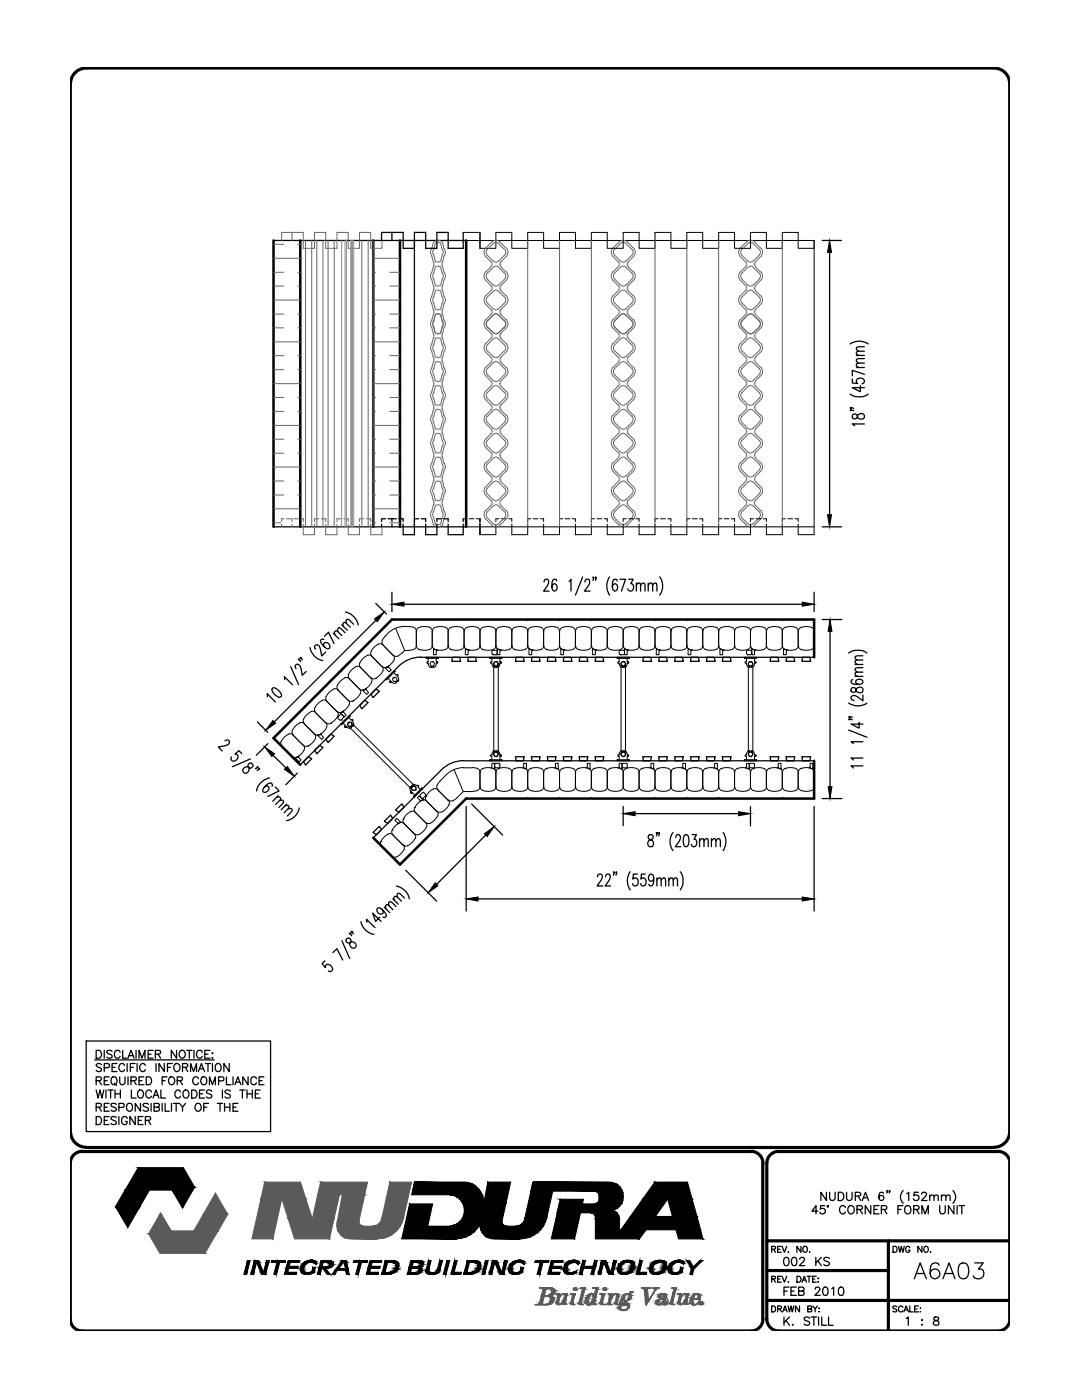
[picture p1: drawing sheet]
<svg xmlns="http://www.w3.org/2000/svg" width="216mm" height="279mm" viewBox="0 0 216 279" stroke-linecap="round" stroke-linejoin="round" font-family="sans-serif">
<!-- layer: LINE9 -->
<g fill="none" stroke="#000" stroke-width=".2">
<path d="M92.4 46.4h3.4v3.2h3.1v-3.2h3.2v3.2h3.2v-3.2h3.2v3.2h3.1v-3.2h3.2v3.2h3.2v-3.2h3.2v3.2h3.1v-3.2h3.2v3.2h3.2v-3.2h3.2v3.2h3.1v-3.2h3.2v3.2h3.2v-3.2h3.2v3.2h3.1v-3.2h3.2v3.2h3.2v-3.2h3.2v3.2h3.1v-1.6M93 48h69.4M162.4 48v58.7h-3.1v-2.1M92.4 103.5h.7M93 105.1h69.4M93.6 103.5h1M95.1 103.5h.7v3.2M98.9 104.6v2.1h-3.1v-1.6M99.6 103.5h-.7v.6M100 103.5h1M101.5 103.5h.6v.6M102.1 104.6v2.1h3.2v-2.1"/>
<path d="M105.9 103.5h-.6v.6M106.4 103.5h1M107.8 103.5h.7v.6M108.5 104.6v2.1h3.1v-2.1M112.3 103.5h-.7v.6M112.7 103.5h1M114.2 103.5h.6v.6M114.8 104.6v2.1h3.2v-2.1M118.6 103.5h-.6v.6M119.1 103.5h1M120.5 103.5h.7v.6M121.2 104.6v2.1h3.1v-2.1"/>
<path d="M125 103.5h-.7v.6M125.4 103.5h1M126.9 103.5h.6v.6M127.5 104.6v2.1h3.2v-2.1M131.3 103.5h-.6v.6M131.8 103.5h1M133.2 103.5h.7v.6M133.9 104.6v2.1h3.1v-2.1M137.7 103.5h-.7v.6M138.1 103.5h1M139.6 103.5h.6v.6M140.2 104.6v2.1h3.2v-2.1"/>
<path d="M144 103.5h-.6v.6M144.5 103.5h1M145.9 103.5h.7v.6M146.6 104.6v2.1h3.1v-2.1M150.4 103.5h-.7v.6M150.8 103.5h1M152.3 103.5h.6v.6M152.9 104.6v2.1h3.2v-2.1M156.7 103.5h-.6v.6M157.2 103.5h1M158.6 103.5h.7v.6M65.1 139a.78 .78 0 0 0 .1 .9"/>
<path d="M65.2 139.9l2 2.1M65.2 139.9a1.06 1.06 0 0 0-1.6 .4l-.8 1M66.5 137.5a.78 .78 0 0 1 .9 .2M66.5 137.6l-.7 .4-.7 1M67.3 136.8a.78 .78 0 0 0 .2 .9M67.4 137.7l2.1 2.1M68 133.9l.1-.1 .1 .2zM68.8 135.3a.78 .78 0 0 1 .9 .1M68.8 135.3l-.7 .5-.8 1M69.5 139.7a.78 .78 0 0 1 .2 1M69.5 139.8a.78 .78 0 0 0 1 .1M69.6 134.5a.78 .78 0 0 0 .1 .9"/>
<path d="M69.7 135.5l2 2M70.4 139.9h.1M71 133a.78 .78 0 0 1 .9 .2M71 133.1l-.7 .4-.7 1M71.8 137.5a.78 .78 0 0 1 .1 .9M71.8 137.5a.78 .78 0 0 0 .9 .2M71.8 132.3a.78 .78 0 0 0 .2 .9M71.9 138.4l-.5 .7-1 .8M71.9 133.2l2.1 2.1M72.3 137.7l.1 .1M72.7 137.7h.1M72.7 137.6l.4-.2v.2l.4 .6-.3 .4-.8-.8"/>
<path d="M72.7 137.7h-.4M73.3 130.8a.78 .78 0 0 1 .9 .1M73.3 130.8l-.7 .5-.8 1M74 135.3a.78 .78 0 0 1 .1 .9M74 135.3a.78 .78 0 0 0 .9 .1M74.1 130a.78 .78 0 0 0 .1 .9M74.2 136.2l-.5 .7-1 .7M74.2 131l2 2M74.9 135.4h.1M75.5 128.6a.78 .78 0 0 1 .9 .1M75.5 128.5l-.7 .5-.8 1M76.2 133l.2 .2a2.13 2.13 0 0 1-1.5 2.2"/>
<path d="M76.3 133a.78 .78 0 0 0 .9 .2M76.3 127.8a.78 .78 0 0 0 .1 .9M76.4 128.7l2.1 2.1M76.8 133.3h.1M76.9 126.9l-.6 .9M77 135.5h.1M77 135.5l.1 .2zM77.1 133.2h.1M77.2 133.1l.4-.2-.1 .2 .6 .6-.4 .4-.8-.8M77.2 133.2l-.4 .1M77.4 126.5l-.5 .4M77.4 135.4l.5 .5-.1 .1"/>
<path d="M77.8 136v.2h.2h-.2zM78.2 136.1l-.2 .1 .2-.1M78.2 136.1h.1M78.2 136.1l.2 .2a.52 .52 0 0 0 .7-.1M78.5 130.8l.1 .2a2.13 2.13 0 0 1-1.4 2.1M78.6 134.2l.5 .5 .3-.1-.1 .4M78.7 133.8l.1 .2zM78.7 133.8l-1.7 1.7M78.8 134l-1.7 1.7M79 136h.1M79 125.4l1.7 4.4M79 136l.1 .1"/>
<path d="M79.1 136.1v.1M79.2 135.7a.43 .43 0 0 0-.4-.6 .43 .43 0 0 0-.4 .5 .43 .43 0 0 0 .6 .4M79.2 135.7h.1M79.2 135.7l.1 .2M79.3 135l.3 .7M79.3 135h.1M79.4 135.9h.1M79.3 135.9h.1M79.6 135.7h.1M79.6 135.7l-.2 .2M80.3 130.3a1.25 1.25 0 0 1-1.8 .5M80.8 125l1.8 .2"/>
<path d="M80.8 125l-1.6 .3-1 .5-.9 .7M82.5 125.2a.78 .78 0 0 1 .6 .7v3M82.6 129.6l-1.9 .2-.5 .5M83.1 128.9a.78 .78 0 0 1-.6 .7M83.1 128.9a1.1 1.1 0 0 0 1.4 .9l1.2-.2M83.6 129.7h.1M85.1 131.2v.2zM85.1 131.4h2.3M85.1 131.2h2.3M85.4 132.5l.4 .7M85.4 132.5h.1M85.4 131.4v.7l-.3 .1 .3 .3"/>
<path d="M85.7 125.2a.78 .78 0 0 1 .5 .7v3M85.7 125.2l-.8-.2-.8 .1a.92 .92 0 0 0-1 .8M85.8 133.2h.1M85.8 133.2h.3M86.1 132.9a.42 .42 0 0 1-.2-.7 .42 .42 0 0 1 .7 0 .42 .42 0 0 1-.2 .7M86.1 132.9h.1M86.1 133.2h.1M86.1 133.1h.1M86.1 132.9v.2M86.2 128.9a.78 .78 0 0 1-.5 .7M86.3 125.9a1.1 1.1 0 0 1 1.4-.9l.8 .1a.92 .92 0 0 1 .9 .8M86.3 128.9a.78 .78 0 0 0 .5 .7"/>
<path d="M86.4 132.9h.1M86.4 133.2h.1M86.4 132.9v.3M86.5 129.6v1.1h.6v-.8M86.5 129.5v-.1l.3 .2M86.8 129.7h.1M86.8 129.6a2.1 2.1 0 0 0 2.6-.5l.1-.2a1.1 1.1 0 0 0 1.3 .9l1.3-.2M86.8 129.6l.5 .1M87.1 132.4h.1h-.1M87.1 132.5l-.1 .2a.51 .51 0 0 1-.6 .5M87.1 132.5h.1M87.1 131.4v.7h.1"/>
<path d="M87.1 132.4v.1M87.2 132.1l.1 .1-.1 .2 .1-.2zM87.3 129.7l-.2 .2M87.4 131.2h.1M87.4 131.2v.2zM89.4 126v2.9M90 129.7h.1M92.1 125.2a.78 .78 0 0 1 .5 .7v3M92.1 125.2l-.8-.2-.9 .1a.92 .92 0 0 0-.9 .8M92.5 123.6h.2l-.1 .3zM92.6 128.9a.78 .78 0 0 1-.5 .7M92.6 128.9a.78 .78 0 0 0 .6 .7"/>
<path d="M92.9 129.6v1.1h.5v-.8M92.9 129.5l-.1-.1 .4 .2M93.1 129.7h.1M93.2 129.6l1.2 .2 .9-.2M93.2 129.6l.5 .1-.3 .2M95.2 125.2a.78 .78 0 0 1 .6 .7v3M95.3 125.2l-.9-.2-.8 .1a.92 .92 0 0 0-1 .8M95.8 128.9a.78 .78 0 0 1-.6 .7M95.8 128.9a1.1 1.1 0 0 0 1.4 .9h.4a1.08 1.08 0 0 0 1.3-.9l.2 .4 .4 .3M95.8 125.9a1.1 1.1 0 0 1 1.4-.9l.8 .1a.92 .92 0 0 1 .9 .8M96.3 129.7h.1M97.8 131.2v.2z"/>
<path d="M97.8 131.4h2.3M97.8 131.2h2.3M98.1 132.5l.4 .7M98.1 132.5h.1M98.1 131.4v.7l-.3 .1 .3 .3M98.1 130v.5M98.2 130.4l.2 .2M98.4 130.7h.1M98.4 130.7h.6M98.5 133.2h.1M98.5 132.5v18M98.5 133.2h.3"/>
<path d="M98.8 132.9a.42 .42 0 0 1-.2-.7 .42 .42 0 0 1 .7 0 .42 .42 0 0 1-.2 .7M98.8 132.9h.1M98.8 133.2h.1M98.8 133.1h.1M98.8 132.9v.2M98.9 126v2.9M99 129.8h-.6l-.2 .2M99.1 129.8l.1 .2M99.1 132.9h.1M99.1 133.2h.1M99.1 132.9v.3M99.2 129.4v1.3h.6v-.9l.2-.1-.5-.1"/>
<path d="M99.2 129.4l.3 .2M99.2 130v.4l-.1 .2M99.4 132.5v18M99.5 129.7h.1M99.5 129.6l1.3 .2 .8-.2M99.8 132.4h.1h-.1M99.8 132.5l-.1 .2a.51 .51 0 0 1-.6 .5M99.8 132.5h.1M99.8 131.4v.7h.1M99.8 132.4v.1M99.9 132.1l.1 .1-.1 .2 .1-.2zM100.1 131.2h.1"/>
<path d="M100.1 131.2v.2zM101.6 125.2a.78 .78 0 0 1 .5 .7v3M101.6 125.2l-.8-.2-.8 .1a.92 .92 0 0 0-1 .8M102.1 128.9a.78 .78 0 0 1-.5 .7M102.2 128.9a1.1 1.1 0 0 0 1.3 .9l1.3-.2M102.7 129.7h.1M104.8 125.2a.78 .78 0 0 1 .5 .7v3M104.8 125.2l-.8-.2-.9 .1a.92 .92 0 0 0-.9 .8M105.2 123.6h.2l-.1 .3zM105.3 128.9a.78 .78 0 0 1-.5 .7M105.3 125.9a1.1 1.1 0 0 1 1.4-.9l.9 .1a.92 .92 0 0 1 .9 .8v3M105.3 128.9a.78 .78 0 0 0 .6 .7"/>
<path d="M105.6 129.6v1.1h.5v-.8M105.6 129.5l-.1-.1 .4 .2M105.8 129.7h.1M105.9 129.6l.5 .1-.3 .2M108.5 128.9l-.1 .2a2.1 2.1 0 0 1-2.5 .5M108.5 128.9a1.1 1.1 0 0 0 1.4 .9l1.2-.2M109 129.7h.1M111.1 125.2a.78 .78 0 0 1 .5 .7v3M111.1 125.2l-.8-.2-.8 .1a.92 .92 0 0 0-1 .8M111.6 123.6h.1l-.1 .3zM111.6 128.9a.78 .78 0 0 1-.5 .7M111.7 128.9a.78 .78 0 0 0 .5 .7"/>
<path d="M111.9 129.6v1.1h.6v-.8M111.9 129.5v-.1l.3 .2M112.2 129.7h.1M112.2 129.6l1.3 .2 .8-.2M112.2 129.6l.5 .1-.2 .2M114.3 125.2a.78 .78 0 0 1 .5 .7v3M114.3 125.2l-.8-.2-.8 .1a.92 .92 0 0 0-1 .8M114.8 128.9a.78 .78 0 0 1-.5 .7M114.9 128.9a.78 .78 0 0 0 .5 .7M115.4 129.7h.1M115.4 125.2a.78 .78 0 0 0-.5 .7M115.4 125.2a2.1 2.1 0 0 1 2.6 .5v3.2"/>
<path d="M117.9 123.6h.2l-.1 .3zM118 128.9v.2a2.1 2.1 0 0 1-2.6 .5M118 128.9a.78 .78 0 0 0 .6 .7M118.3 129.6v1.1h.5l.1-.9 .2-.1-.5-.1M118.3 129.5l-.1-.1 .4 .2M118.5 129.7h.1M118.6 129.6l1.2 .2 .9-.2M120.6 125.2a.78 .78 0 0 1 .6 .7v3M120.7 125.2l-.9-.2-.8 .1a.92 .92 0 0 0-1 .8M121.2 128.9a.78 .78 0 0 1-.6 .7M121.2 128.9a1.1 1.1 0 0 0 1.4 .9h.4a1.08 1.08 0 0 0 1.3-.9M121.2 125.9a1.1 1.1 0 0 1 1.4-.9l.8 .1a.92 .92 0 0 1 .9 .8v3"/>
<path d="M121.7 129.7h.1M123.2 131.2v.2zM123.2 131.4h2.3M123.2 131.2h2.3M123.5 130l.1 .4 .2 .2M123.5 132.5l.4 .7M123.5 132.5h.1M123.5 131.4v.7l-.3 .1 .3 .3M123.8 130.7h.1M123.8 130.7h.6M123.9 133.2h.1M123.9 132.5v18"/>
<path d="M123.9 133.2h.3M124.2 132.9a.42 .42 0 0 1-.2-.7 .42 .42 0 0 1 .7 0 .42 .42 0 0 1-.2 .7M124.2 132.9h.1M124.2 133.2h.1M124.2 133.1h.1M124.2 132.9v.2M124.4 128.9a.78 .78 0 0 0 .5 .7l-.3-.2v.1M124.4 129.8h-.6l-.2 .2M124.5 129.8l.1 .2M124.5 132.9h.1M124.5 133.2h.1M124.5 132.9v.3"/>
<path d="M124.6 129.6v1.1h.6v-.8M124.6 130v.5M124.6 130.4l-.1 .2M124.8 132.5v18M124.9 129.7h.1M124.9 125.2a.78 .78 0 0 0-.5 .7M125.2 132.4h.1h-.1M125.2 132.5l-.1 .2a.51 .51 0 0 1-.6 .5M125.2 132.5h.1M125.2 131.4v.7h.1M125.2 132.4v.1M125.3 132.1l.1 .1-.1 .2 .1-.2z"/>
<path d="M125.5 131.2h.1M125.5 131.2v.2zM127 125.2a.78 .78 0 0 1 .5 .7v3M127 125.2l-.8-.2-1.3 .2M127 129.6l-.8 .2-1.3-.2 .5 .1-.2 .2M127.5 128.9a.78 .78 0 0 1-.5 .7M127.6 128.9a1.1 1.1 0 0 0 1.3 .9l1.3-.2M128.1 129.7h.1M130.2 125.2a.78 .78 0 0 1 .5 .7v3M130.2 125.2l-.8-.2-.9 .1a.92 .92 0 0 0-.9 .8M130.6 123.6h.2l-.1 .3zM130.7 128.9a.78 .78 0 0 1-.5 .7"/>
<path d="M130.7 125.9a1.1 1.1 0 0 1 1.4-.9l.9 .1a.92 .92 0 0 1 .9 .8M130.7 128.9a.78 .78 0 0 0 .6 .7M131 129.6v1.1h.5v-.8M131 129.5l-.1-.1 .4 .2M131.2 129.7h.1M131.3 129.6l.5 .1M131.8 129.7l-.3 .2M133.9 126v2.9M134.4 129.7h.1M134.5 129.6l-.4-.3-.2-.4-.1 .2a2.1 2.1 0 0 1-2.5 .5M134.5 125.2a.78 .78 0 0 0-.6 .7M134.5 129.6l1.2 .2 .8-.2"/>
<path d="M136.5 125.2a.78 .78 0 0 1 .5 .7v3M136.5 125.2l-.8-.2-1.2 .2M137 123.6h.1l-.1 .3zM137 128.9a.78 .78 0 0 1-.5 .7M137.1 128.9a.78 .78 0 0 0 .5 .7M137.3 129.6v1.1h.6v-.8M137.3 129.5v-.1l.3 .2M137.6 129.7h.1M137.6 129.6l1.3 .2 .8-.2M137.6 129.6l.5 .1-.2 .2M139.7 125.2a.78 .78 0 0 1 .5 .7v3M139.7 125.2l-.8-.2-.8 .1a.92 .92 0 0 0-1 .8"/>
<path d="M140.2 128.9a.78 .78 0 0 1-.5 .7M140.3 128.9a1.1 1.1 0 0 0 1.3 .9l.9-.1a1 1 0 0 0 .9-.8 .78 .78 0 0 0 .6 .7M140.3 125.9a1.1 1.1 0 0 1 1.3-.9l.9 .1a.92 .92 0 0 1 .9 .8M140.8 129.7h.1M143.3 123.6h.2l-.1 .3zM143.4 126v2.9M143.7 129.6v1.1h.5v-.8M143.7 129.5l-.1-.1 .4 .2M143.9 129.7h.1M144 129.6l1.2 .2 .9-.2M144 129.6l.5 .1-.3 .2M146 125.2a.78 .78 0 0 1 .6 .7v3"/>
<path d="M146.1 125.2l-.9-.2-.8 .1a.92 .92 0 0 0-1 .8M146.6 128.9a.78 .78 0 0 1-.6 .7M146.6 128.9a1.1 1.1 0 0 0 1.4 .9l1.2-.2M147.1 129.7h.1M148.6 131.2v.2zM148.6 131.4h2.3M148.6 131.2h2.3M148.9 132.5l.4 .7M148.9 132.5h.1M148.9 131.4v.7l-.3 .1 .3 .3M148.9 130v.5M149 130.4l.2 .2"/>
<path d="M149.2 130.7h.1M149.2 125.2a.78 .78 0 0 1 .5 .7v3M149.2 125.2l-.8-.2-.8 .1a.92 .92 0 0 0-1 .8M149.3 133.2h.1M149.3 132.5v18M149.3 133.2h.3M149.6 132.9a.42 .42 0 0 1-.2-.7 .42 .42 0 0 1 .7 0 .42 .42 0 0 1-.2 .7M149.6 132.9h.1M149.6 133.2h.1M149.6 133.1h.1M149.6 132.9v.2M149.7 128.9a.78 .78 0 0 1-.5 .7"/>
<path d="M149.8 125.9a1.1 1.1 0 0 1 1.4-.9l.8 .1a.92 .92 0 0 1 .9 .8M149.8 128.9a.78 .78 0 0 0 .5 .7M149.9 132.9h.1M149.9 133.2h.1M149.9 132.9v.3M150 129.6v1.1h.6v-.8M150 130v.5M150 130.4l-.1 .2-.7 .1M150 130l-.1-.2h-.7l-.2 .2M150 129.5v-.1l.3 .2M150.2 132.5v18M150.3 129.7h.1"/>
<path d="M150.3 129.6a2.1 2.1 0 0 0 2.6-.5v-.2l.1 .2a1.54 1.54 0 0 0 1.8 .7l.8-.2M150.3 129.6l.5 .1M150.6 132.4h.1h-.1M150.6 132.5l-.1 .2a.51 .51 0 0 1-.6 .5M150.6 132.5h.1M150.6 131.4v.7h.1M150.6 132.4v.1M150.7 132.1l.1 .1-.1 .2 .1-.2zM150.8 129.7l-.2 .2M150.9 131.2h.1M150.9 131.2v.2zM152.9 126v2.9"/>
<path d="M153.5 129.7h.1M155.6 125.2a.78 .78 0 0 1 .5 .7v3M155.6 125.2l-.8-.2-.9 .1a.92 .92 0 0 0-.9 .8M156 123.6h.2l-.1 .3zM156.1 128.9a.78 .78 0 0 1-.5 .7M156.1 128.9a.78 .78 0 0 0 .6 .7M156.4 129.6v1.1h.5v-.8M156.4 129.5l-.1-.1 .4 .2M156.6 129.7h.1M156.7 129.6l1.2 .2 .9-.2M156.7 129.6l.5 .1-.3 .2M158.7 125.2a.78 .78 0 0 1 .6 .7v3"/>
<path d="M158.8 125.2l-.9-.2-.8 .1a.92 .92 0 0 0-1 .8M159.3 128.9a.78 .78 0 0 1-.6 .7M159.3 128.9a1.1 1.1 0 0 0 1.4 .9h.4a1.08 1.08 0 0 0 1.3-.9M159.3 125.9a1.1 1.1 0 0 1 1.4-.9l.8 .1a.92 .92 0 0 1 .9 .8v3M159.8 129.7h.1M56.1 148a.78 .78 0 0 0 .2 .9M56.2 148.9l2.1 2.1M58.3 151a.78 .78 0 0 0 .9 .1l-.4 .1M58.4 145.7a.78 .78 0 0 0 .1 1M58.4 146.7l2.1 2M58.5 146.6a1.06 1.06 0 0 0-1.6 .4l-.8 1M58.8 151.2l.2 .1"/>
<path d="M59.1 142.7l.1 .2h-.2zM59.2 151.2h.1M59.2 151.1l.5-.2-.1 .2M59.6 151.2l.5 .5-.4 .3-.8-.7M60.6 143.5a.78 .78 0 0 0 .1 .9M60.7 144.4l2.1 2.1M60.7 149.7l-.5 .7-1 .7M60.7 144.4a1.06 1.06 0 0 0-1.6 .4l-.8 1M61.4 148.9a.78 .78 0 0 1-.9-.2 .76 .76 0 0 1 .2 .9M61.4 148.9h.1M62.8 141.3a.78 .78 0 0 0 .2 .9M62.9 142.2l2.1 2.1"/>
<path d="M62.9 147.4l-.4 .7-1 .8M62.9 142.2a1.06 1.06 0 0 0-1.5 .3l-.8 1M63.3 146.7l.2 .1M63.7 146.6l-.4 .1M63.7 146.6a.78 .78 0 0 1-.9-.1 .76 .76 0 0 1 .1 .9M63.7 146.6h.1M65 144.2a.78 .78 0 0 1 .2 .9M65.1 144.2a.78 .78 0 0 0 .9 .2M65.2 145.2l-.5 .7-1 .7 .4-.2v.2l.5 .6-.4 .4-.8-.8M65.9 144.4h.1M67.3 142a.78 .78 0 0 1 .1 .9M67.3 142a.78 .78 0 0 0 .9 .1"/>
<path d="M67.4 142.9l-.5 .7-.9 .8M67.5 143.4l.3 .3M67.5 143v.3M67.8 143.7h.3M67.9 142.6l-.4 .5M68 144.5h.1M68 144.5l.2 .1zM68.1 143.7h.1M68.2 142.1h.1M68.2 142.1l.4-.2v.2l.5 .6-.4 .4-.8-.8M68.2 142.1l-.4 .1 .1 .1M68.2 142.6l.4 .3"/>
<path d="M68.2 142.6h-.2M68.5 144.3l.5 .6h-.2M68.6 143.2l-.5 .5M68.6 142.9v.3M68.8 144.9v.2h.3h-.3zM69.1 145.1h.1M69.2 145.1l.2 .1a.52 .52 0 0 0 .8-.1M69.2 145.1h.1M69.5 144.9l12.8 12.7M69.6 143.2l.5 .5 .3-.1v.4M69.7 140.6l-.5 .7-1 .8M69.7 142.8l.2 .1z"/>
<path d="M69.7 142.8l-1.7 1.7M69.9 142.9l-1.7 1.7M69.9 144.9h.1M69.9 144.9l.3 .2M70.1 145.1h.1M70.1 144.3l12.8 12.7M70.2 144.7a.43 .43 0 0 0-.3-.6 .43 .43 0 0 0-.5 .4 .43 .43 0 0 0 .5 .4M70.2 144.7h.1M70.2 144.7l.1 .2M70.4 144.9h.1M70.3 144.9h.1M70.4 144l.2 .7"/>
<path d="M70.4 144h.1M70.6 144.7h.1M70.6 144.7l-.2 .2M82 157a.58 .58 0 0 0 0 .9M82 158.1v.2h.2h-.2zM82 157h.1M82 157l.2 .2M82 157.9h.1M82 157.9l.1 .1M82.1 158l-.1 .1 .1-.1M82.2 157.2h.1M82.2 158.3l.1-.1 .5 .5"/>
<path d="M82.2 156.7h.1M82.2 156.8h.1M82.2 156.8l.2 .1M82.4 156.5l.7 .2M82.4 156.9a.43 .43 0 0 1 .6 .3 .43 .43 0 0 1-.4 .5 .43 .43 0 0 1-.4-.5M82.4 156.9h.1M82.4 156.5h.1M82.4 156.5l-.2 .2M82.5 158.9l.1 .2zM82.6 159.1h.1M83.1 156.7h.1M83.1 156.7h.4l-.1 .3 .5 .6"/>
<path d="M83.8 159.7v.3M83.8 158.9l.3 .4M83.8 160l.4-.3-.7 .5-.7 1M83.8 158.7v.2M84.2 159.7h.1M84.2 157.3l.1 .1zM84.2 157.3l-1.7 1.6M84.2 159.3h.3M84.3 158.2l-.5 .5M84.3 157.4l-1.7 1.7M84.4 159.6l-.7-.8-.4 .4 .5 .5M84.5 159.6h.1l-.4 .1a.78 .78 0 0 1 .9 .2"/>
<path d="M84.6 158.2l.3 .3M84.6 158.2h-.3M84.9 158.8l-.5 .5M84.9 158.5v.3M85 158.9h.1M86.5 157.5a.78 .78 0 0 1 .9 .1l2 2.1M86.5 157.5l-.7 .4-.6 .7a.93 .93 0 0 0-.1 1.3l2.1 2.1M87.2 156.7a.78 .78 0 0 0 .2 .9M87.9 155.8l-.6 .9M89 154.7l-1.2 1.2M89.4 159.6a.78 .78 0 0 0 1 .2M89.4 159.7a1.09 1.09 0 0 1-.3 1.6l-1 .7"/>
<path d="M90.6 153.6l1.8 4.4M91.2 159.2l-.8 .6M92.5 153.2h1.7M92.5 153.2l-1.6 .3-1 .5-.9 .6M94.2 158h-1.8l-1.2 1.2M94.2 153.2l1.1 .2M95.2 153.4a.78 .78 0 0 1 .6 .7M95.3 157.8l-1.1 .1M95.8 154.1v2.9a.78 .78 0 0 1-.6 .8M95.8 157a1.1 1.1 0 0 0 1.4 .9h.8a.92 .92 0 0 0 .9-.9M96.3 153.4h.1M97.8 151.6v.2z"/>
<path d="M97.8 151.6h2.3M97.8 151.8h2.3M97.9 153.2l.2-.1v-.8h.6v1.1M98 153.2l.4 .2M98.1 150.5h.1M98.1 150.5l-.3 .3 .3 .1v.7M98.4 153.4h.1M98.4 153.4l.3 .2M98.4 153.4l-.8-.2h-.8a.92 .92 0 0 0-1 .9M98.5 149.8l-.4 .7M98.5 149.8h.1M98.5 149.8h.3"/>
<path d="M98.7 152.6v.5M98.7 153.4l.1 .2M98.7 153l.2 .2h.6M98.8 150.1a.44 .44 0 0 0-.2 .7 .44 .44 0 0 0 .7 0 .44 .44 0 0 0-.2-.7M98.8 150.1h.1M98.8 149.8h.1M98.8 149.9h.1M98.8 149.9v.2M98.9 154.1v2.9M99 157a1.1 1.1 0 0 0 1.4 .9l1.2-.1M99.1 149.8a.59 .59 0 0 1 .7 .7M99.1 150.1h.1"/>
<path d="M99.1 149.8v.1M99.1 149.8v.3M99.5 153.4h.1M99.5 152.3h-.6l-.2 .2M99.6 152.3l.2 .3v.4l-.2 .2M99.8 150.7h.1h-.1M99.8 150.5h.1M99.8 150.5v.2M99.9 150.7l.1 .1-.1 .1 .1-.1zM99.9 150.9h-.1v.7M100.1 151.8h.1M100.1 151.6v.2z"/>
<path d="M101.6 153.4a.78 .78 0 0 1 .5 .7M101.6 153.4l-.8-.2h-.8a1 1 0 0 0-1.1 .9 .78 .78 0 0 0-.5-.7M102.1 154.1v2.9a.78 .78 0 0 1-.5 .8M102.2 157a1.1 1.1 0 0 0 1.3 .9l1.3-.1M102.7 153.4h.1M104.3 153.2l.2-.1v-.8h.5v1.1M104.3 153.2l.5 .2-.8-.2h-.9a.92 .92 0 0 0-.9 .9M104.7 153.4h.1M105.1 153.4v.2M105.1 153.6l-.3-.2a.78 .78 0 0 1 .5 .7M105.3 159.2l.1 .2h-.2zM105.3 154.1v2.9a.78 .78 0 0 1-.5 .8"/>
<path d="M105.8 153.4h.1M108.5 154.1l-.1-.2a2.13 2.13 0 0 0-2.7-.4l-.4 .6M108.5 154.1v2.9a1.08 1.08 0 0 1-1.4 .9h-.8a.92 .92 0 0 1-1-.9M108.5 157a1.1 1.1 0 0 0 1.4 .9l1.2-.1M109 153.4h.1M111.1 153.4h.1M111.4 153.4v-1.1h-.6v.7l-.1 .2 .4 .2-.8-.2h-.8a.92 .92 0 0 0-1 .9M111.4 153.4l.1 .2M111.4 153.6l-.3-.2a.78 .78 0 0 1 .5 .7M111.6 159.2l.1 .2h-.1zM111.6 154.1v2.9a.78 .78 0 0 1-.5 .8M111.7 157a1.1 1.1 0 0 0 1.4 .9l1.2-.1"/>
<path d="M112.2 153.4h.1M114.3 153.4a.78 .78 0 0 1 .5 .7M114.3 153.4l-.8-.2h-.8a.92 .92 0 0 0-1 .9M114.8 154.1v2.9a.78 .78 0 0 1-.5 .8M114.9 157a.78 .78 0 0 0 .5 .8M115.4 153.4h.1M115.4 153.4a.78 .78 0 0 0-.5 .7M117.4 153.4h.1M117.5 153.4l.3 .2M117.5 153.4a.78 .78 0 0 1 .5 .7M117.5 153.4l-.5-.2 .2-.2v-.7h.5v1.1M117.5 153.4l-.8-.2-1.3 .2"/>
<path d="M117.8 153.4v.2M118 159.2l.1 .2h-.2zM118 154.1v2.9a1.08 1.08 0 0 1-1.3 .9l-1.3-.1M118 157a1.1 1.1 0 0 0 1.4 .9l1.3-.1M118.5 153.4h.1M120.6 153.4a.78 .78 0 0 1 .6 .7M120.7 153.4l-.9-.2h-.8a.92 .92 0 0 0-1 .9M121.2 154.1v2.9a.78 .78 0 0 1-.6 .8M121.7 153.4h.1M123.2 151.6v.2zM123.2 151.6h2.3M123.2 151.8h2.3"/>
<path d="M123.3 153.2l.2-.1v-.8h.6l.1 1.3-.4-.2M123.4 153.2l.4 .2M123.5 150.5h.1M123.5 150.5l-.3 .3 .3 .1v.7M123.8 153.4h.1M123.8 153.4a.78 .78 0 0 1 .5 .7M123.8 153.4l-.8-.2h-.8a.92 .92 0 0 0-1 .9M123.9 149.8l-.4 .7M123.9 149.8h.1M123.9 149.8h.3M124.2 150.1a.44 .44 0 0 0-.2 .7 .44 .44 0 0 0 .7 0 .44 .44 0 0 0-.2-.7M124.2 150.1h.1"/>
<path d="M124.2 149.8h.1M124.2 149.9h.1M124.2 149.9v.2M124.3 154.1v2.9a1.08 1.08 0 0 1-1.3 .9h-.8a.92 .92 0 0 1-1-.9M124.4 157a.78 .78 0 0 0 .5 .8M124.5 149.8a.59 .59 0 0 1 .7 .7M124.5 150.1h.1M124.5 149.8v.1M124.5 149.8v.3M124.9 153.4h.1M124.9 153.4a.78 .78 0 0 0-.5 .7M124.9 157.8l1.3 .1 .8-.1"/>
<path d="M125 152.3h-.7l-.2 .3 .1 .6h.8M125 152.3l.2 .2M125.2 150.7h.1h-.1M125.2 150.5h.1M125.2 150.5v.2M125.2 152.6v.5M125.2 153l-.2 .2M125.3 150.7l.1 .1-.1 .1 .1-.1zM125.3 150.9h-.1v.7M125.5 151.8h.1M125.5 151.6v.2zM127 153.4a.78 .78 0 0 1 .5 .7"/>
<path d="M127 153.4l-.8-.2-1.3 .2M127.5 154.1v2.9a.78 .78 0 0 1-.5 .8M127.6 157a1.1 1.1 0 0 0 1.3 .9l1.3-.1M128.1 153.4h.1M129.7 153.2l.2-.1v-.8h.5v1.1M129.7 153.2l.5 .2-.8-.2h-.9a.92 .92 0 0 0-.9 .9M130.1 153.4h.1M130.5 153.4v.2M130.5 153.6l-.3-.2a.78 .78 0 0 1 .5 .7M130.7 159.2l.1 .2h-.2zM130.7 154.1v2.9a.78 .78 0 0 1-.5 .8M130.7 157a1.1 1.1 0 0 0 1.4 .9h.9a.92 .92 0 0 0 .9-.9"/>
<path d="M131.2 153.4h.1M133.9 154.1v2.9M133.9 157a.78 .78 0 0 0 .6 .8M134.4 153.4h.1M134.5 153.4l-.4 .2-.2 .5-.1-.2a2.13 2.13 0 0 0-2.7-.4l-.4 .6M134.5 153.4l1.2-.2 .8 .2-.4-.2 .1-.2v-.7h.6v1.1M134.5 157.8l1.2 .1 .8-.1M136.5 153.4h.1M136.8 153.4l.1 .2M136.8 153.6l-.3-.2a.78 .78 0 0 1 .5 .7M137 159.2l.1 .2h-.1zM137 154.1v2.9a.78 .78 0 0 1-.5 .8"/>
<path d="M137.1 157a1.1 1.1 0 0 0 1.4 .9l1.2-.1M137.6 153.4h.1M139.7 153.4a.78 .78 0 0 1 .5 .7M139.7 153.4l-.8-.2h-.8a.92 .92 0 0 0-1 .9M140.2 154.1v2.9a.78 .78 0 0 1-.5 .8M140.3 157a1.1 1.1 0 0 0 1.3 .9h.9a.92 .92 0 0 0 .9-.9M140.8 153.4h.1M142.4 153.2l.2-.1v-.8h.5v1.1M142.4 153.2l.5 .2M142.8 153.4h.1M142.9 153.4l.3 .2M142.9 153.4l-.8-.2h-.9a.92 .92 0 0 0-.9 .9"/>
<path d="M143.2 153.4v.2M143.4 159.2l.1 .2h-.2zM143.4 154.1v2.9M143.4 157a1.1 1.1 0 0 0 1.4 .9l1.3-.1M143.9 153.4h.1M146 153.4a.78 .78 0 0 1 .6 .7M146.1 153.4l-.9-.2h-.8a.92 .92 0 0 0-1 .9l-.2-.5-.3-.2M146.6 154.1v2.9a.78 .78 0 0 1-.6 .8M146.6 157a1.1 1.1 0 0 0 1.4 .9l1.2-.1M147.1 153.4h.1M148.6 151.6v.2zM148.6 151.6h2.3"/>
<path d="M148.6 151.8h2.3M148.7 153.2l.2-.1v-.8h.6v1.1M148.8 153.2l.4 .2-.8-.2h-.8a.92 .92 0 0 0-1 .9M148.9 150.5h.1M148.9 150.5l-.3 .3 .3 .1v.7M149.2 153.4h.1M149.3 149.8l-.4 .7M149.3 149.8h.1M149.3 149.8h.3M149.5 152.6v.5M149.5 153.4l.1 .2M149.5 153l.2 .2h.7l.2-.2"/>
<path d="M149.5 153.6l-.3-.2a.78 .78 0 0 1 .5 .7M149.6 150.1a.44 .44 0 0 0-.2 .7 .44 .44 0 0 0 .7 0 .44 .44 0 0 0-.2-.7M149.6 150.1h.1M149.6 149.8h.1M149.6 149.9h.1M149.6 149.9v.2M149.7 154.1v2.9a.78 .78 0 0 1-.5 .8M149.8 157a1.1 1.1 0 0 0 1.4 .9h.8a.92 .92 0 0 0 .9-.9M149.9 149.8a.59 .59 0 0 1 .7 .7M149.9 150.1h.1M149.9 149.8v.1M149.9 149.8v.3"/>
<path d="M150.3 153.4h.1M150.6 150.7h.1h-.1M150.6 150.5h.1M150.6 150.5v.2M150.6 152.6v.5M150.6 152.5l-.2-.2h-.7l-.2 .2M150.7 150.7l.1 .1-.1 .1 .1-.1zM150.7 150.9h-.1v.7M150.9 151.8h.1M150.9 151.6v.2zM152.9 154.1v2.9M153 157a1.1 1.1 0 0 0 1.3 .9l1.3-.1"/>
<path d="M153.5 153.4h.1M155.5 153.4h.1M155.8 153.4v-1.1h-.5v.7l-.2 .2 .5 .2-.8-.2h-.9a.92 .92 0 0 0-.9 .9l-.1-.2a2.13 2.13 0 0 0-2.8-.4l-.3 .6M155.9 153.4v.2M155.9 153.6l-.3-.2a.78 .78 0 0 1 .5 .7M156.1 159.2l.1 .2h-.2zM156.1 154.1v2.9a.78 .78 0 0 1-.5 .8M156.1 157a1.1 1.1 0 0 0 1.4 .9l1.3-.1M156.6 153.4h.1M158.7 153.4a.78 .78 0 0 1 .6 .7M158.8 153.4l-.9-.2h-.8a.92 .92 0 0 0-1 .9M159.3 154.1v2.9a.78 .78 0 0 1-.6 .8"/>
<path d="M159.8 153.4h.1M161.9 153.4h.1M161.9 153.4l.3 .2M161.9 153.4a.78 .78 0 0 1 .5 .7M161.9 153.4l-.4-.2 .1-.2v-.7h.6v1.1M161.9 153.4l-.8-.2h-.8a.92 .92 0 0 0-1 .9M162.2 153.4l.1 .2M162.4 154.1v2.9a1.08 1.08 0 0 1-1.3 .9h-.8a.92 .92 0 0 1-1-.9M76 167.9h.1M76 167.9a.78 .78 0 0 0 .1 .9l2.1 2.1M77.5 166.4a.78 .78 0 0 1 .9 .2M77.5 166.4l-.7 .5-.8 1"/>
<path d="M78.2 165.7h.1M78.2 165.7a.78 .78 0 0 0 .2 .9l2 2.1a.7 .7 0 0 1 .2 .9M79.3 164.2v.3M79.3 164.4l.4-.2-.7 .5-.7 .9M79.7 164.2h.1M79.9 164.1l-.7-.8-.4 .4 .5 .5M80 164.1h.1l-.4 .1a.78 .78 0 0 1 .9 .1M80.5 163.4h.1M80.5 163.4a.78 .78 0 0 0 .1 .9l2.1 2.1M80.6 169.6a2.13 2.13 0 0 1-2.2 1.4l-.2-.1M82 162a.78 .78 0 0 1 .9 .1M82 161.9l-.7 .5-.8 1"/>
<path d="M82.7 166.4a.78 .78 0 0 1 .2 .9M82.7 161.2h.1M82.7 161.2a.78 .78 0 0 0 .2 .9l2 2.1M82.8 167.3a2.13 2.13 0 0 1-2.1 1.5l-.2-.2M84.2 167.9l.2 .1-.1 .1zM85 164.2a.78 .78 0 0 1 .1 .9M85.1 165.1a2.13 2.13 0 0 1-2.2 1.4l-.2-.1M87.2 161.9a.78 .78 0 0 0 .9 .1M87.2 161.9a.78 .78 0 0 1 .1 .9M87.3 162.8a2.13 2.13 0 0 1-2.1 1.5l-.2-.2"/>
<circle cx="99" cy="132.5" r=".44"/>
<circle cx="124.4" cy="132.5" r=".44"/>
<circle cx="149.8" cy="132.5" r=".44"/>
<circle cx="69.8" cy="144.5" r=".44"/>
<circle cx="82.6" cy="157.3" r=".44"/>
<circle cx="99" cy="150.5" r=".44"/>
<circle cx="124.4" cy="150.5" r=".44"/>
<circle cx="149.8" cy="150.5" r=".44"/>
</g>
<!-- layer: HATCH -->
<g fill="none" stroke="#666" stroke-width=".2">
<path d="M54.6 51.5h5.3M54.6 59.9h5.3M54.6 48.8h2M54.6 57.1h2M54.6 54.3h2M56.2 48v-1.6h4.3v3.2h2.3v-3.2h2.2v3.2h2.2v-3.2h2.3v3.2h2.2v-3.2h2.3v3.2h2.2v-1.6M58.3 46.4v1.6M59.4 48.8h.5M59.4 57.1h.5M59.4 54.3h.5M61 48v57.1M62.2 48v57.1"/>
<path d="M63.2 48v57.1M64.4 48v57.1M65.5 48v57.1M66.7 48v57.1M72.2 48v57.1M73.5 48v57.1M74.4 48v57.1M74.5 51.5h5.3M74.5 59.9h5.3M74.5 57.1h.5M74.5 54.3h.5M77.8 57.1h2"/>
<path d="M77.8 54.3h2M86.2 55.9l.4 1.3v.6M86.2 51.1l.3 1.2M86.2 54.3a1.21 1.21 0 0 0 0 1.5M86.2 59.1a1.21 1.21 0 0 0 0 1.5M86.2 49.6a1.21 1.21 0 0 0 0 1.5M86.5 53.2l-.3 1.2M86.5 48.4l-.3 1.2M86.5 52.3l.1 .1v.6M86.5 55.7l.4 1.2a.78 .78 0 0 0 1.1 0l.2-1.2M86.5 50.9l.4 1.2a.78 .78 0 0 0 1.1 0l.2-1.2M86.6 54.5a.78 .78 0 0 0 0 1.1"/>
<path d="M86.6 49.8a.78 .78 0 0 0 0 1.1M86.6 53l-.1 .1M86.6 57.8l-.4 1.3M86.8 58.2l-.2 1.1a.78 .78 0 0 0 0 1.1M86.8 53.4l-.3 1.2M86.8 48.6l-.3 1.2M87.9 53.4l.3 1.2M87.9 58.2l.3 1.1M87.9 48.6l.3 1.2M88 53.3a.78 .78 0 0 0-1.1 0M88 58.1a.78 .78 0 0 0-1.1 0M88 48.6a.78 .78 0 0 0-1.1 0"/>
<path d="M88.2 53l.1 .1M88.2 57.8l.4 1.3a1.21 1.21 0 0 1 0 1.5M88.2 54.5a.78 .78 0 0 1 0 1.1M88.2 59.3a.78 .78 0 0 1 0 1.1M88.2 49.8a.78 .78 0 0 1 0 1.1M88.3 48.4l.3 1.2a1.21 1.21 0 0 1 0 1.5M88.3 53.2l.3 1.2M88.3 48.4a1.21 1.21 0 0 0-1.8 0M88.3 52.3l-.1 .1v.6M88.6 55.9l-.4 1.9M88.6 51.1l-.3 1.2M88.6 54.3a1.21 1.21 0 0 1 0 1.5"/>
<path d="M96.9 56l1.1 1.1M96.9 51.2l1.1 1.1M96.9 49.5a1.21 1.21 0 0 0 0 1.7M96.9 59a1.21 1.21 0 0 0 0 1.7l1.1 1.1M96.9 54.2a1.21 1.21 0 0 0 0 1.7M97.2 55.7l1.2 1.2M97.2 50.9l1.2 1.2M97.2 54.5a.78 .78 0 0 0 0 1.1M97.2 49.8a.78 .78 0 0 0 0 1.1M98 57a.69 .69 0 0 1 0 1M98 52.2a.69 .69 0 0 1 0 1l-1.1 1.1M98 57.9l-1.1 1.1"/>
<path d="M98.1 48.3l-1.2 1.2M98.4 58.2l-1.2 1.1a.78 .78 0 0 0 0 1.1M98.4 53.4l-1.2 1.2M98.4 48.6l-1.2 1.2M99.5 53.4l1.2 1.2M99.5 58.2l1.2 1.1M99.5 48.6l1.2 1.2M99.5 53.3a.78 .78 0 0 0-1.1 0M99.5 58.1a.78 .78 0 0 0-1.1 0M99.5 48.6a.78 .78 0 0 0-1.1 0M99.8 48.3l1.2 1.2M99.8 57.5l.2 .5"/>
<path d="M99.8 48.3a1.21 1.21 0 0 0-1.7 0M99.9 53.2l1.1 1.1M99.9 58l1.1 1M100 57l-.2 .6M100 52.2l-.2 .6 .2 .4M100.7 55.7l-1.2 1.2a.78 .78 0 0 1-1.1 0M100.7 50.9l-1.2 1.2a.78 .78 0 0 1-1.1 0M100.7 54.5a.78 .78 0 0 1 0 1.1M100.7 59.3a.78 .78 0 0 1 0 1.1M100.7 49.8a.78 .78 0 0 1 0 1.1M101 51.2l-1.1 1.1M101 56l-1.1 1"/>
<path d="M101 49.5a1.21 1.21 0 0 1 0 1.7M101 59a1.21 1.21 0 0 1 0 1.7M101 54.2a1.21 1.21 0 0 1 0 1.7M105.3 48v57.1M111.6 48v57.1M118 48v57.1M122.3 56l1.1 1.1M122.3 51.2l1.1 1.1M122.3 49.5a1.21 1.21 0 0 0 0 1.7M122.3 59a1.21 1.21 0 0 0 0 1.7l1.1 1.1M122.3 54.2a1.21 1.21 0 0 0 0 1.7M122.6 55.7l1.2 1.2a.78 .78 0 0 0 1.1 0l1.2-1.2"/>
<path d="M122.6 50.9l1.2 1.2a.78 .78 0 0 0 1.1 0l1.2-1.2M122.6 54.5a.78 .78 0 0 0 0 1.1M122.6 49.8a.78 .78 0 0 0 0 1.1M123.4 57a.69 .69 0 0 1 0 1M123.4 52.2a.69 .69 0 0 1 0 1l-1.1 1.1M123.4 57.9l-1.1 1.1M123.5 48.3l-1.2 1.2M123.8 58.2l-1.2 1.1a.78 .78 0 0 0 0 1.1M123.8 53.4l-1.2 1.2M123.8 48.6l-1.2 1.2M124.9 58.2l1.2 1.1a.78 .78 0 0 1 0 1.1M124.9 53.4l1.2 1.2"/>
<path d="M124.9 48.6l1.2 1.2M124.9 53.3a.78 .78 0 0 0-1.1 0M124.9 58.1a.78 .78 0 0 0-1.1 0M124.9 48.6a.78 .78 0 0 0-1.1 0M125.2 52.7v.1M125.2 57.5v.1M125.2 48.3l1.2 1.2M125.2 57.5l.2 .5M125.2 52.8l.2 .4M125.2 48.3a1.21 1.21 0 0 0-1.7 0M125.3 53.2l1.1 1.1M125.3 58l1.1 1"/>
<path d="M125.4 57l-.2 .5M125.4 52.2l-.2 .5M126.1 54.5a.78 .78 0 0 1 0 1.1M126.1 49.8a.78 .78 0 0 1 0 1.1M126.4 51.2l-1.1 1.1M126.4 56l-1.1 1M126.4 49.5a1.21 1.21 0 0 1 0 1.7M126.4 59a1.21 1.21 0 0 1 0 1.7M126.4 54.2a1.21 1.21 0 0 1 0 1.7M130.7 48v57.1M137 48v57.1M143.4 48v57.1"/>
<path d="M147.7 56l1.1 1.1M147.7 51.2l1.1 1.1M147.7 49.5a1.21 1.21 0 0 0 0 1.7M147.7 59a1.21 1.21 0 0 0 0 1.7l1.1 1.1M147.7 54.2a1.21 1.21 0 0 0 0 1.7M148 55.7l1.2 1.2a.78 .78 0 0 0 1.1 0l1.2-1.2M148 50.9l1.2 1.2a.78 .78 0 0 0 1.1 0l1.2-1.2M148 54.5a.78 .78 0 0 0 0 1.1M148 49.8a.78 .78 0 0 0 0 1.1M148.8 57a.69 .69 0 0 1 0 1M148.8 52.2a.69 .69 0 0 1 0 1l-1.1 1.1M148.8 57.9l-1.1 1.1"/>
<path d="M148.9 48.3l-1.2 1.2M149.2 58.2l-1.2 1.1a.78 .78 0 0 0 0 1.1M149.2 53.4l-1.2 1.2M149.2 48.6l-1.2 1.2M150.3 53.4l1.2 1.2M150.3 58.2l1.2 1.1M150.3 48.6l1.2 1.2M150.3 53.3a.78 .78 0 0 0-1.1 0M150.3 58.1a.78 .78 0 0 0-1.1 0M150.3 48.6a.78 .78 0 0 0-1.1 0M150.6 52.7v.1M150.6 57.5v.1"/>
<path d="M150.6 48.3l1.2 1.2M150.6 57.5l.2 .5M150.6 52.8l.2 .4M150.6 48.3a1.21 1.21 0 0 0-1.7 0M150.7 53.2l1.1 1.1M150.7 58l1.1 1M150.8 57l-.2 .5M150.8 52.2l-.2 .5M151.5 54.5a.78 .78 0 0 1 0 1.1M151.5 59.3a.78 .78 0 0 1 0 1.1M151.5 49.8a.78 .78 0 0 1 0 1.1M151.8 51.2l-1.1 1.1"/>
<path d="M151.8 56l-1.1 1M151.8 49.5a1.21 1.21 0 0 1 0 1.7M151.8 59a1.21 1.21 0 0 1 0 1.7l-1.1 1.1M151.8 54.2a1.21 1.21 0 0 1 0 1.7M156.1 48v57.1M54.6 68.2h5.3M54.6 76.6h5.3M54.6 65.4h2M54.6 73.8h2M54.6 62.7h2M54.6 71h2M54.6 79.3h2"/>
<path d="M59.4 65.4h.5M59.4 73.8h.5M59.4 62.7h.5M59.4 71h.5M59.4 79.3h.5M74.5 68.2h5.3M74.5 76.6h5.3M74.5 65.4h.5M74.5 73.8h.5M74.5 62.7h.5M74.5 71h.5M74.5 79.3h.5"/>
<path d="M77.8 65.4h2M77.8 73.8h2M77.8 62.7h2M77.8 71h2M77.8 79.3h2M86.2 65.4l.4 1.3v.6M86.2 79.7l.4 1.3v.6M86.2 74.9l.4 1.4v.6M86.2 70.2l.3 1.2M86.2 60.6l.3 1.2M86.2 63.8a1.21 1.21 0 0 0 0 1.6M86.2 68.6a1.21 1.21 0 0 0 0 1.6"/>
<path d="M86.2 78.2a1.21 1.21 0 0 0 0 1.5M86.2 73.4a1.21 1.21 0 0 0 0 1.5M86.5 62.7l-.3 1.2M86.5 72.2l-.3 1.2M86.5 71.3l.1 .2v.6M86.5 61.8l.1 .2v.6M86.5 65.2l.4 1.2a.78 .78 0 0 0 1.1 0l.2-1.2M86.5 60.4l.4 1.2a.78 .78 0 0 0 1.1 0l.2-1.2M86.5 74.7l.4 1.2a.78 .78 0 0 0 1.1 0l.2-1.2M86.6 64.1a.78 .78 0 0 0 0 1.1M86.6 62.5l-.1 .2M86.6 67.3l-.4 1.4"/>
<path d="M86.6 76.8l-.4 1.4M86.6 72l-.1 .2M86.8 67.7l-.2 1.1a.83 .83 0 0 0-.1 1.2l.4 1.1a.78 .78 0 0 0 1.1 0l.2-1.1M86.8 77.2l-.2 1.2a.83 .83 0 0 0-.1 1.1l.4 1.2a.78 .78 0 0 0 1.1 0l.2-1.2M86.8 72.4l-.2 1.2a.78 .78 0 0 0 0 1.1M86.8 62.9l-.3 1.2M87.9 62.9l.3 1.2M87.9 72.4l.3 1.2M87.9 77.2l.3 1.2M87.9 67.7l.3 1.2M88 62.9a.78 .78 0 0 0-1.1 0M88 67.7a.78 .78 0 0 0-1.1 0"/>
<path d="M88 77.2a.78 .78 0 0 0-1.1 0M88 72.4a.78 .78 0 0 0-1.1 0M88.2 62.5l.1 .2M88.2 67.3l.4 1.3a1.21 1.21 0 0 1 0 1.6M88.2 76.8l.4 1.4a1.21 1.21 0 0 1 0 1.5M88.2 72l.1 .2M88.2 64.1a.78 .78 0 0 1 0 1.1M88.2 68.8a.78 .78 0 0 1 0 1.1M88.2 78.4a.78 .78 0 0 1 0 1.1M88.2 73.6a.78 .78 0 0 1 0 1.1M88.3 62.7l.3 1.2M88.3 72.2l.3 1.2"/>
<path d="M88.3 71.3l-.1 .2v.6M88.3 61.8l-.1 .2v.6M88.6 65.4l-.4 1.9M88.6 79.7l-.4 1.9M88.6 74.9l-.4 2M88.6 70.2l-.3 1.2M88.6 60.6l-.3 1.2M88.6 63.8a1.21 1.21 0 0 1 0 1.6M88.6 73.4a1.21 1.21 0 0 1 0 1.5M96.9 65.5l1.1 1.1M96.9 73.3a1.21 1.21 0 0 0 0 1.7l1.1 1.1M96.9 63.8a1.21 1.21 0 0 0 0 1.7"/>
<path d="M97.2 65.2l1.2 1.2M97.2 60.4l1.2 1.2M97.2 74.7l1.2 1.2M97.2 64.1a.78 .78 0 0 0 0 1.1M98 76.1a.69 .69 0 0 1 0 .9M98 66.6a.69 .69 0 0 1 0 .9M98 71.3a.69 .69 0 0 1 0 .9l-1.1 1.1M98 61.8a.69 .69 0 0 1 0 .9l-1.1 1.1M98 77l-1.1 1.1a1.21 1.21 0 0 0 0 1.7l1.1 1.1M98 67.5l-1.1 1a1.21 1.21 0 0 0 0 1.7l1.1 1.2M98.4 72.4l-1.2 1.2a.78 .78 0 0 0 0 1.1M98.4 77.2l-1.2 1.2a.78 .78 0 0 0 0 1.1l1.2 1.2"/>
<path d="M98.4 67.7l-1.2 1.1a.78 .78 0 0 0 0 1.1l1.2 1.2M98.4 62.9l-1.2 1.2M99.5 62.9l1.2 1.2M99.5 72.4l1.2 1.2M99.5 77.2l1.2 1.2M99.5 67.7l1.2 1.2M99.5 62.9a.78 .78 0 0 0-1.1 0M99.5 72.4a.78 .78 0 0 0-1.1 0M99.5 77.2a.78 .78 0 0 0-1.1 0M99.5 67.7a.78 .78 0 0 0-1.1 0M99.8 76.6l.2 .5M99.8 71.8l.2 .5"/>
<path d="M99.8 67.1l.2 .4M99.8 62.3l.2 .4M99.9 62.8l1.1 1M99.9 67.5l1.1 1.1M99.9 77l1.1 1.1M99.9 72.3l1.1 1M100 76l-.2 .6M100 71.3l-.2 .4M100 66.5l-.2 .6M100 61.7l-.2 .6M100.7 65.2l-1.2 1.2a.78 .78 0 0 1-1.1 0M100.7 60.4l-1.2 1.2a.78 .78 0 0 1-1.1 0"/>
<path d="M100.7 74.7l-1.2 1.2a.78 .78 0 0 1-1.1 0M100.7 79.5l-1.2 1.2a.78 .78 0 0 1-1.1 0M100.7 70l-1.2 1.1a.78 .78 0 0 1-1.1 0M100.7 64.1a.78 .78 0 0 1 0 1.1M100.7 73.6a.78 .78 0 0 1 0 1.1M100.7 78.4a.78 .78 0 0 1 0 1.1M100.7 68.8a.78 .78 0 0 1 0 1.1M101 65.5l-1.1 1M101 60.7l-1.1 1.1M101 79.8l-1.1 1M101 75l-1.1 1.1M101 70.3l-1.1 1"/>
<path d="M101 78.1a1.21 1.21 0 0 1 0 1.7M101 73.3a1.21 1.21 0 0 1 0 1.7M101 68.5a1.21 1.21 0 0 1 0 1.7M101 63.8a1.21 1.21 0 0 1 0 1.7M122.3 65.5l1.1 1.1M122.3 73.3a1.21 1.21 0 0 0 0 1.7l1.1 1.1M122.3 63.8a1.21 1.21 0 0 0 0 1.7M122.6 65.2l1.2 1.2a.78 .78 0 0 0 1.1 0l1.2-1.2M122.6 60.4l1.2 1.2a.78 .78 0 0 0 1.1 0l1.2-1.2M122.6 74.7l1.2 1.2a.78 .78 0 0 0 1.1 0l1.2-1.2M122.6 64.1a.78 .78 0 0 0 0 1.1M123.4 76.1a.69 .69 0 0 1 0 .9"/>
<path d="M123.4 66.6a.69 .69 0 0 1 0 .9M123.4 71.3a.69 .69 0 0 1 0 .9l-1.1 1.1M123.4 61.8a.69 .69 0 0 1 0 .9l-1.1 1.1M123.4 77l-1.1 1.1a1.21 1.21 0 0 0 0 1.7l1.1 1.1M123.4 67.5l-1.1 1a1.21 1.21 0 0 0 0 1.7l1.1 1.2M123.8 72.4l-1.2 1.2a.78 .78 0 0 0 0 1.1M123.8 77.2l-1.2 1.2a.83 .83 0 0 0 0 1.1l1.2 1.2a.78 .78 0 0 0 1.1 0l1.2-1.2a.83 .83 0 0 0 0-1.1l-1.2-1.2M123.8 67.7l-1.2 1.1a.83 .83 0 0 0 0 1.2l1.2 1.1a.78 .78 0 0 0 1.1 0l1.2-1.1a.83 .83 0 0 0 0-1.2l-1.2-1.1M123.8 62.9l-1.2 1.2M124.9 72.4l1.2 1.2a.78 .78 0 0 1 0 1.1M124.9 62.9l1.2 1.2M124.9 62.9a.78 .78 0 0 0-1.1 0"/>
<path d="M124.9 72.4a.78 .78 0 0 0-1.1 0M124.9 77.2a.78 .78 0 0 0-1.1 0M124.9 67.7a.78 .78 0 0 0-1.1 0M125.2 62.2v.1M125.2 67v.1M125.2 76.5v.1M125.2 76.6l.2 .5M125.2 71.8l.2 .5M125.2 67.1l.2 .4M125.2 62.3l.2 .4M125.3 62.8l1.1 1M125.3 67.5l1.1 1.1"/>
<path d="M125.3 77l1.1 1.1M125.3 72.3l1.1 1M125.4 76l-.2 .5M125.4 71.3l-.2 .4M125.4 66.5l-.2 .5M125.4 61.7l-.2 .5M126.1 64.1a.78 .78 0 0 1 0 1.1M126.4 65.5l-1.1 1M126.4 60.7l-1.1 1.1M126.4 79.8l-1.1 1M126.4 75l-1.1 1.1M126.4 70.3l-1.1 1"/>
<path d="M126.4 78.1a1.21 1.21 0 0 1 0 1.7M126.4 73.3a1.21 1.21 0 0 1 0 1.7M126.4 68.5a1.21 1.21 0 0 1 0 1.7M126.4 63.8a1.21 1.21 0 0 1 0 1.7M147.7 65.5l1.1 1.1M147.7 73.3a1.21 1.21 0 0 0 0 1.7l1.1 1.1M147.7 63.8a1.21 1.21 0 0 0 0 1.7M148 65.2l1.2 1.2a.78 .78 0 0 0 1.1 0l1.2-1.2M148 60.4l1.2 1.2a.78 .78 0 0 0 1.1 0l1.2-1.2M148 74.7l1.2 1.2a.78 .78 0 0 0 1.1 0l1.2-1.2M148 64.1a.78 .78 0 0 0 0 1.1M148.8 76.1a.69 .69 0 0 1 0 .9"/>
<path d="M148.8 66.6a.69 .69 0 0 1 0 .9M148.8 71.3a.69 .69 0 0 1 0 .9l-1.1 1.1M148.8 61.8a.69 .69 0 0 1 0 .9l-1.1 1.1M148.8 77l-1.1 1.1a1.21 1.21 0 0 0 0 1.7l1.1 1.1M148.8 67.5l-1.1 1a1.21 1.21 0 0 0 0 1.7l1.1 1.2M149.2 72.4l-1.2 1.2a.78 .78 0 0 0 0 1.1M149.2 77.2l-1.2 1.2a.83 .83 0 0 0 0 1.1l1.2 1.2a.78 .78 0 0 0 1.1 0l1.2-1.2M149.2 67.7l-1.2 1.1a.83 .83 0 0 0 0 1.2l1.2 1.1a.78 .78 0 0 0 1.1 0l1.2-1.1M149.2 62.9l-1.2 1.2M150.3 62.9l1.2 1.2M150.3 72.4l1.2 1.2M150.3 77.2l1.2 1.2"/>
<path d="M150.3 67.7l1.2 1.2M150.3 62.9a.78 .78 0 0 0-1.1 0M150.3 72.4a.78 .78 0 0 0-1.1 0M150.3 77.2a.78 .78 0 0 0-1.1 0M150.3 67.7a.78 .78 0 0 0-1.1 0M150.6 62.2v.1M150.6 67v.1M150.6 76.5v.1M150.6 76.6l.2 .5M150.6 71.8l.2 .5M150.6 67.1l.2 .4M150.6 62.3l.2 .4"/>
<path d="M150.7 77l1.1 1.1a1.21 1.21 0 0 1 0 1.7l-1.1 1M150.7 67.5l1.1 1a1.21 1.21 0 0 1 0 1.7l-1.1 1.1M150.7 62.8l1.1 1M150.7 72.3l1.1 1M150.8 76l-.2 .5M150.8 71.3l-.2 .4M150.8 66.5l-.2 .5M150.8 61.7l-.2 .5M151.5 64.1a.78 .78 0 0 1 0 1.1M151.5 73.6a.78 .78 0 0 1 0 1.1M151.5 78.4a.78 .78 0 0 1 0 1.1M151.5 68.8a.78 .78 0 0 1 0 1.1"/>
<path d="M151.8 65.5l-1.1 1M151.8 73.3a1.21 1.21 0 0 1 0 1.7l-1.1 1.1M151.8 63.8a1.21 1.21 0 0 1 0 1.7M54.6 84.9h5.3M54.6 93.2h5.3M54.6 82.1h2M54.6 90.5h2M54.6 98.8h2M54.6 87.7h2M54.6 96h2M59.4 82.1h.5M59.4 90.5h.5"/>
<path d="M59.4 98.8h.5M59.4 87.7h.5M59.4 96h.5M74.5 84.9h5.3M74.5 93.2h5.3M74.5 82.1h.5M74.5 90.5h.5M74.5 98.8h.5M74.5 87.7h.5M74.5 96h.5M77.8 82.1h2M77.8 90.5h2"/>
<path d="M77.8 98.8h2M77.8 87.7h2M77.8 96h2M86.2 89.2l.4 1.3v.6M86.2 98.7l.4 1.4v.6M86.2 84.4l.3 1.2M86.2 94l.3 1.2M86.2 87.7a1.21 1.21 0 0 0 0 1.5M86.2 82.9a1.21 1.21 0 0 0 0 1.5M86.2 97.2a1.21 1.21 0 0 0 0 1.5M86.2 92.4a1.21 1.21 0 0 0 0 1.5M86.5 91.3l-.3 1.2"/>
<path d="M86.5 81.8l-.3 1.2M86.5 85.6l.1 .2M86.5 95.2l.1 .1M86.5 84.3l.4 1.1a.78 .78 0 0 0 1.1 0l.2-1.1M86.5 93.8l.4 1.2a.78 .78 0 0 0 1.1 0l.2-1.2M86.6 85.8v.6M86.6 95.3v.6M86.6 86.4l-.4 1.3M86.6 81.6l-.1 .1M86.6 95.9l-.4 1.3M86.6 91.1l-.1 .1M86.8 86.7l-.2 1.2a.83 .83 0 0 0-.1 1.1l.4 1.2a.78 .78 0 0 0 1.1 0l.2-1.2"/>
<path d="M86.8 81.9l-.2 1.2a.78 .78 0 0 0 0 1.1M86.8 91.5l-.2 1.1a.78 .78 0 0 0 0 1.1M87.9 86.7l.3 1.2M87.9 81.9l.3 1.2M87.9 91.5l.3 1.2M88 86.7a.78 .78 0 0 0-1.1 0M88 81.9a.78 .78 0 0 0-1.1 0M88 91.4a.78 .78 0 0 0-1.1 0M88.2 85.8v.6M88.2 95.3v.6M88.2 86.4l.4 1.3a1.21 1.21 0 0 1 0 1.5M88.2 81.6l.1 .1"/>
<path d="M88.2 95.9l.4 1.3a1.21 1.21 0 0 1 0 1.5M88.2 91.1l.1 .1M88.2 87.9a.78 .78 0 0 1 0 1.1M88.2 83.1a.78 .78 0 0 1 0 1.1M88.2 97.4a.78 .78 0 0 1 0 1.1M88.2 92.6a.78 .78 0 0 1 0 1.1M88.2 97.4l-.2-1.2a.78 .78 0 0 0-1.2 .1l-.2 1.1a.83 .83 0 0 0-.1 1.1l.4 1.2a.78 .78 0 0 0 1.1 0l.2-1.2M88.3 81.8l.3 1.2M88.3 91.3l.3 1.2M88.3 85.6l-.1 .2M88.3 95.2l-.1 .1M88.6 89.2l-.4 1.9"/>
<path d="M88.6 98.7l-.4 2M88.6 84.4l-.3 1.2M88.6 94l-.3 1.2M88.6 82.9a1.21 1.21 0 0 1 0 1.5M88.6 92.4a1.21 1.21 0 0 1 0 1.5M96.9 92.3a1.24 1.24 0 0 0 0 1.8l1.1 1a.69 .69 0 0 1 0 1M96.9 82.8a1.21 1.21 0 0 0 0 1.7l1.1 1.1a.68 .68 0 0 1 0 .9M97.2 84.3l1.2 1.2M97.2 93.8l1.2 1.2M98 99.9a.69 .69 0 0 1 0 .9l-1.1 1.1M98 90.3a.69 .69 0 0 1 0 1l-1.1 1.1M98 80.8a.69 .69 0 0 1 0 1l-1.1 1.1"/>
<path d="M98 96l-1.1 1.1a1.21 1.21 0 0 0 0 1.7l1.1 1.1M98 86.5l-1.1 1.1a1.21 1.21 0 0 0 0 1.7l1.1 1.1M98.4 81.9l-1.2 1.2a.78 .78 0 0 0 0 1.1M98.4 86.7l-1.2 1.2a.78 .78 0 0 0 0 1.1l1.2 1.2M98.4 96.3l-1.2 1.1a.78 .78 0 0 0 0 1.1l1.2 1.2M98.4 91.5l-1.2 1.1a.78 .78 0 0 0 0 1.1M98.4 96.2a.78 .78 0 0 1 1.1 0l1.2 1.2M99.5 81.9l1.2 1.2M99.5 86.7l1.2 1.2M99.5 91.5l1.2 1.2M99.5 81.9a.78 .78 0 0 0-1.1 0M99.5 86.7a.78 .78 0 0 0-1.1 0"/>
<path d="M99.5 91.4a.78 .78 0 0 0-1.1 0M99.8 95.6v.1M99.8 81.3l.2 .5M99.8 95.6l.2 .5M99.8 90.9l.2 .4M99.8 86.1l.2 .5M99.9 86.6l1.1 1M99.9 81.8l1.1 1.1M99.9 96.1l1.1 1M99.9 91.3l1.1 1.1M99.9 99.9a.69 .69 0 0 0 0 .9M100 85.6l-.2 .4"/>
<path d="M100 80.8l-.2 .6M100 95.1l-.2 .5M100 90.3l-.2 .6M100.7 84.3l-1.2 1.1a.78 .78 0 0 1-1.1 0M100.7 89l-1.2 1.2a.78 .78 0 0 1-1.1 0M100.7 98.5l-1.2 1.2a.78 .78 0 0 1-1.1 0M100.7 93.8l-1.2 1.2a.78 .78 0 0 1-1.1 0M100.7 83.1a.78 .78 0 0 1 0 1.1M100.7 87.9a.78 .78 0 0 1 0 1.1M100.7 97.4a.78 .78 0 0 1 0 1.1M100.7 92.6a.78 .78 0 0 1 0 1.1M101 89.3l-1.1 1.1"/>
<path d="M101 84.5l-1.1 1.1M101 94.1l-1.1 1M101 98.8l-1.1 1.1M101 82.8a1.21 1.21 0 0 1 0 1.7M101 97.1a1.21 1.21 0 0 1 0 1.7M101 87.6a1.21 1.21 0 0 1 0 1.7M101 92.3a1.21 1.21 0 0 1 0 1.7M122.3 92.3a1.24 1.24 0 0 0 0 1.8l1.1 1a.69 .69 0 0 1 0 1M122.3 82.8a1.21 1.21 0 0 0 0 1.7l1.1 1.1a.68 .68 0 0 1 0 .9M122.6 84.3l1.2 1.1a.78 .78 0 0 0 1.1 0l1.2-1.1M122.6 93.8l1.2 1.2a.78 .78 0 0 0 1.1 0l1.2-1.2M123.4 99.9a.69 .69 0 0 1 0 .9l-1.1 1.1"/>
<path d="M123.4 90.3a.69 .69 0 0 1 0 1l-1.1 1.1M123.4 80.8a.69 .69 0 0 1 0 1l-1.1 1.1M123.4 96l-1.1 1.1a1.21 1.21 0 0 0 0 1.7l1.1 1.1M123.4 86.5l-1.1 1.1a1.21 1.21 0 0 0 0 1.7l1.1 1.1M123.8 81.9l-1.2 1.2a.78 .78 0 0 0 0 1.1M123.8 86.7l-1.2 1.2a.83 .83 0 0 0 0 1.1l1.2 1.2a.78 .78 0 0 0 1.1 0l1.2-1.2a.83 .83 0 0 0 0-1.1l-1.2-1.2M123.8 91.5l-1.2 1.1a.78 .78 0 0 0 0 1.1M123.8 96.2a.73 .73 0 0 1 1.1 .1l1.2 1.1a.83 .83 0 0 1 0 1.1l-1.2 1.2a.78 .78 0 0 1-1.1 0l-1.2-1.2a.78 .78 0 0 1 0-1.1zM124.9 81.9l1.2 1.2a.78 .78 0 0 1 0 1.1M124.9 91.5l1.2 1.1a.78 .78 0 0 1 0 1.1M124.9 81.9a.78 .78 0 0 0-1.1 0M124.9 86.7a.78 .78 0 0 0-1.1 0"/>
<path d="M124.9 91.4a.78 .78 0 0 0-1.1 0M125.2 81.3v.1M125.2 90.8v.1M125.2 95.6v.1M125.2 81.3l.2 .5M125.2 95.6l.2 .5M125.2 90.9l.2 .4M125.2 86.1l.2 .5M125.3 86.6l1.1 1M125.3 81.8l1.1 1.1M125.3 96.1l1.1 1M125.3 91.3l1.1 1.1"/>
<path d="M125.3 99.9a.69 .69 0 0 0 0 .9M125.4 85.6l-.2 .4M125.4 80.8l-.2 .4M125.4 95.1l-.2 .5M125.4 90.3l-.2 .5M126.4 89.3l-1.1 1.1M126.4 84.5l-1.1 1.1M126.4 94.1l-1.1 1M126.4 98.8l-1.1 1.1M126.4 82.8a1.21 1.21 0 0 1 0 1.7M126.4 97.1a1.21 1.21 0 0 1 0 1.7M126.4 87.6a1.21 1.21 0 0 1 0 1.7"/>
<path d="M126.4 92.3a1.21 1.21 0 0 1 0 1.7M147.7 92.3a1.24 1.24 0 0 0 0 1.8l1.1 1a.69 .69 0 0 1 0 1M147.7 82.8a1.21 1.21 0 0 0 0 1.7l1.1 1.1a.68 .68 0 0 1 0 .9M148 84.3l1.2 1.1a.78 .78 0 0 0 1.1 0l1.2-1.1M148 93.8l1.2 1.2a.78 .78 0 0 0 1.1 0l1.2-1.2M148.8 99.9a.69 .69 0 0 1 0 .9l-1.1 1.1M148.8 90.3a.69 .69 0 0 1 0 1l-1.1 1.1M148.8 80.8a.69 .69 0 0 1 0 1l-1.1 1.1M148.8 96l-1.1 1.1a1.21 1.21 0 0 0 0 1.7l1.1 1.1M148.8 86.5l-1.1 1.1a1.21 1.21 0 0 0 0 1.7l1.1 1.1M149.2 81.9l-1.2 1.2a.78 .78 0 0 0 0 1.1M149.2 86.7l-1.2 1.2a.83 .83 0 0 0 0 1.1l1.2 1.2a.78 .78 0 0 0 1.1 0l1.2-1.2"/>
<path d="M149.2 91.5l-1.2 1.1a.78 .78 0 0 0 0 1.1M150.3 81.9l1.2 1.2M150.3 86.7l1.2 1.2M150.3 91.5l1.2 1.2M150.3 81.9a.78 .78 0 0 0-1.1 0M150.3 86.7a.78 .78 0 0 0-1.1 0M150.3 91.4a.78 .78 0 0 0-1.1 0M150.6 81.3v.1M150.6 90.8v.1M150.6 95.6v.1M150.6 81.3l.2 .5M150.6 95.6l.2 .5"/>
<path d="M150.6 90.9l.2 .4M150.6 86.1l.2 .5M150.7 96.1l1.1 1a1.21 1.21 0 0 1 0 1.7l-1.1 1.1M150.7 86.6l1.1 1a1.21 1.21 0 0 1 0 1.7l-1.1 1.1M150.7 81.8l1.1 1.1M150.7 91.3l1.1 1.1M150.7 99.9a.69 .69 0 0 0 0 .9M150.8 85.6l-.2 .4M150.8 80.8l-.2 .4M150.8 95.1l-.2 .5M150.8 90.3l-.2 .5M151.5 83.1a.78 .78 0 0 1 0 1.1"/>
<path d="M151.5 87.9a.78 .78 0 0 1 0 1.1M151.5 97.4a.78 .78 0 0 1 0 1.1M151.5 92.6a.78 .78 0 0 1 0 1.1M151.5 97.4l-1.2-1.2a.78 .78 0 0 0-1.1 .1l-1.2 1.1a.83 .83 0 0 0 0 1.1l1.2 1.2a.78 .78 0 0 0 1.1 0l1.2-1.2M151.8 82.8a1.21 1.21 0 0 1 0 1.7l-1.1 1.1M151.8 92.3a1.21 1.21 0 0 1 0 1.7l-1.1 1.1M54.6 101.5h5.3M54.6 104.3h1.4M56.2 104.6v.5M56.7 103.5h-.5v.6M57.2 103.5h.9M58.3 103.5v.6"/>
<path d="M58.3 104.6v.5M58.6 103.5h.9M60 103.5h.5v.6M60.5 104.6v2.1h2.3v-2.1M63.6 103.5h-.8v.6M64.1 103.5h.9v.6M65 104.6v2.1h2.2v-2.1M68.1 103.5h-.9v.6M68.6 103.5h.9v.6M69.5 104.6v2.1h2.2v-2.1M72.6 103.5h-.9v.6M73.1 103.5h.9v.6"/>
<path d="M74 104.6v2.1h2.2v-1.6M74.5 101.5h5.3M74.5 104.3h.5M77.8 104.3h2M86.2 103.5l.3 1.2M86.2 101.9a1.21 1.21 0 0 0 0 1.6M86.5 100.8l-.3 1.2M86.5 104.7a1.21 1.21 0 0 0 1.8 0M86.5 103.3l.4 1.2a.78 .78 0 0 0 1.1 0l.2-1.2M86.6 100.6l-.1 .2M86.8 101l-.2 1.2a.78 .78 0 0 0 0 1.1M87.9 101l.3 1.2"/>
<path d="M88 101a.78 .78 0 0 0-1.1 0M88.2 100.6l.1 .2M88.2 102.2a.78 .78 0 0 1 0 1.1M88.3 100.8l.3 1.2M88.6 103.5l-.3 1.2M88.6 101.9a1.21 1.21 0 0 1 0 1.6M96.9 101.9a1.21 1.21 0 0 0 0 1.7l1.2 1.2M97.2 103.3l1.2 1.2M98.1 104.8a1.21 1.21 0 0 0 1.7 0M98.4 101l-1.2 1.2a.78 .78 0 0 0 0 1.1M99.5 101l1.2 1.2M99.5 101a.78 .78 0 0 0-1.1 0"/>
<path d="M99.9 100.8l1.1 1.1M100.7 103.3l-1.2 1.2a.78 .78 0 0 1-1.1 0M100.7 102.2a.78 .78 0 0 1 0 1.1M101 103.6l-1.2 1.2M101 101.9a1.21 1.21 0 0 1 0 1.7M122.3 101.9a1.21 1.21 0 0 0 0 1.7l1.2 1.2M122.6 103.3l1.2 1.2a.78 .78 0 0 0 1.1 0l1.2-1.2M123.5 104.8a1.21 1.21 0 0 0 1.7 0M123.8 101l-1.2 1.2a.78 .78 0 0 0 0 1.1M124.9 101l1.2 1.2a.78 .78 0 0 1 0 1.1M124.9 101a.78 .78 0 0 0-1.1 0M125.3 100.8l1.1 1.1"/>
<path d="M126.4 103.6l-1.2 1.2M126.4 101.9a1.21 1.21 0 0 1 0 1.7M147.7 101.9a1.21 1.21 0 0 0 0 1.7l1.2 1.2M148 103.3l1.2 1.2a.78 .78 0 0 0 1.1 0l1.2-1.2M148.9 104.8a1.21 1.21 0 0 0 1.7 0M149.2 101l-1.2 1.2a.78 .78 0 0 0 0 1.1M150.3 101l1.2 1.2M150.3 101a.78 .78 0 0 0-1.1 0M150.7 100.8l1.1 1.1M151.5 102.2a.78 .78 0 0 1 0 1.1M151.8 101.9a1.21 1.21 0 0 1 0 1.7l-1.2 1.2"/>
</g>
<!-- layer: line25 -->
<g fill="none" stroke="#000" stroke-width=".25">
<path d="M54.6 48h38.4M76.1 48v-1.6h4.3v3.2h2.3M78.2 46.4v1.6M92.4 46.4v3.2h-3v-3.2h-2.2v3.2h-2.3v-3.2h-2.2v60.3h-2.3v-2.1M54.6 105.1h38.4M76.1 104.6v.5M76.9 103.5h-.8v.6M77.4 103.5h1.7M78.2 103.5v.6M78.2 104.6v.5M79.6 103.5h.8v.6M82.7 103.5h.9"/>
<path d="M84 103.5h.9v.6M84.9 104.6v2.1h2.3v-2.1M88.1 103.5h-.9v.6M88.5 103.5h.9v.6M89.4 104.6v2.1h3v-2.1M92.4 103.5v.6M72.7 139.8l.8 .4-1.3 1.3-.4-.7zM75 137.5l.7 .5-1.3 1.2-.4-.7zM79.5 133l-19.6 19.6M84 131.2h78.4M84 131.1a6.3 6.3 0 0 0-4.5 1.9M90.3 131.2h1.4l.2 .8h-1.8z"/>
<path d="M93.5 131.2h1.4l.2 .8h-1.8zM98.9 130.7h.1M103 131.2h1.4l.2 .8h-1.8zM106.2 131.2h1.4l.2 .8h-1.8zM109.4 131.2h1.4l.2 .8h-1.8zM112.5 131.2h1.4l.2 .8h-1.7zM115.7 131.2h1.4l.2 .8h-1.8zM118.9 131.2h1.4l.2 .8h-1.8zM128.4 131.2h1.4l.2 .8h-1.8zM131.6 131.2h1.4l.2 .8h-1.8zM134.8 131.2h1.4l.2 .8h-1.8zM137.9 131.2h1.4l.2 .8h-1.7z"/>
<path d="M141.1 131.2h1.4l.2 .8h-1.8zM144.3 131.2h1.4l.2 .8h-1.8zM153.8 131.2h1.4l.2 .8h-1.8zM157 131.2h1.4l.2 .8h-1.8zM160.2 131.2h1.4l.2 .8h-1.8zM61.5 151l.7 .4-1.2 1.3-.4-.7zM63.8 148.7l.6 .5-1.2 1.2-.4-.6zM66 146.5l.7 .4-1.2 1.3-.5-.7zM88 153.7l-13.5 13.5M92.5 151.8h69.9M92.5 151.8a6.3 6.3 0 0 0-4.4 1.9M102.8 151h1.8l-.2 .8h-1.4z"/>
<path d="M106 151h1.8l-.2 .8h-1.4zM109.2 151h1.8l-.2 .8h-1.4zM112.4 151h1.7l-.2 .8h-1.4zM115.5 151h1.8l-.2 .8h-1.4zM118.7 151h1.8l-.2 .8h-1.4zM128.2 151h1.8l-.2 .8h-1.4zM131.4 151h1.8l-.2 .8h-1.4zM134.6 151h1.8l-.2 .8h-1.4zM137.8 151h1.7l-.2 .8h-1.4zM140.9 151h1.8l-.2 .8h-1.4zM144.1 151h1.8l-.2 .8h-1.4zM153.6 151h1.8l-.2 .8h-1.4z"/>
<path d="M156.8 151h1.8l-.2 .8h-1.4zM160 151h1.8l-.2 .8h-1.4zM74.4 166.1l1.3-1.2 .4 .7-1 1zM76.7 163.9l1.2-1.2 .5 .7-1 .9zM78.9 161.7l1.3-1.3 .4 .7-1 1z"/>
</g>
<!-- layer: TEXT -->
<g fill="none" stroke="#000" stroke-width=".25">
<path d="M164.1 48h3.8M165.5 50.4v52.3M169.6 78.6a3.2 3.2 0 0 0 3.6 0M169.6 68.7a3.2 3.2 0 0 1 3.6 0M170.1 75.6v.8l1 .1a.54 .54 0 0 1-.2-.5 .54 .54 0 0 1 .3-.4 .74 .74 0 0 1 .9-.1 .74 .74 0 0 1 .3 .9l-.4 .2M170.9 73.3h1.6M170.9 70.9h1.6M171.7 77v1.2l-1.6-.8h2.4M172.5 74.7l-2.4-.8v1.1M172.5 72.5h-1.5l-.1 .4 .4 .4M172.5 71.6l-1.5 .1-.1 .4 .4 .4M172.5 70.1l-1.5 .1-.1 .4 .4 .3"/>
<path d="M172.5 69.2l-1.5 .1-.1 .4 .4 .4M169.7 81.8l.2 .1-.2 .1v-.2l.6 .2M169.7 81.4h.2l-.2 .1v-.1l.6 .1M170.2 82.7a.52 .52 0 0 0-.1 .6 .52 .52 0 0 0 .6 .3l.3-.3a.74 .74 0 0 1 .7-.8 .74 .74 0 0 1 .8 .8 .8 .8 0 0 1-.9 .3 .8 .8 0 0 1-.6-.7 .56 .56 0 0 0-.8-.2zM172.5 84.6h-2.4l.4 .4M78.2 118.2v3.9M108.6 116.1l.3-.5 .5 .1 .1 .3-.2 .8-.8 1.2h1.1M111.1 115.9l-.1-.2-.4-.1a1.26 1.26 0 0 0-.5 1.6l.1 .4 .4 .4a.77 .77 0 0 0 .6-.8 .77 .77 0 0 0-.6-.7l-.4 .3-.1 .4M113.6 116l.3-.4v2.4M116.3 115.1l-1.5 3.7M116.7 116.1l.2-.4 .5-.1a.81 .81 0 0 1 0 1.2l-.8 1.2h1.1M118.5 115.3h-.2l.1-.2 .1 .2-.2 .5"/>
<path d="M118.9 115.3h-.1l.1-.2-.1 .7M121.6 115.1a3.2 3.2 0 0 0 0 3.7M123.2 115.9l-.1-.2-.4-.1a1.26 1.26 0 0 0-.5 1.6l.1 .4 .4 .4a.77 .77 0 0 0 .5-.8 .77 .77 0 0 0-.5-.7l-.4 .3-.1 .4M123.7 115.6h1.1l-.8 2.4M125.4 115.6h.9l-.4 .9a.71 .71 0 0 1 .5 .9 .71 .71 0 0 1-1 .4l-.1-.3M127 116.8l.4-.4 .4 .1v1.5M127 116.4v1.6M127.8 116.8l.4-.4 .4 .1 .1 1.5M129.3 116.8l.4-.4 .4 .1 .1 1.5M129.3 116.4v1.6M130.2 116.8l.4-.4 .4 .1 .1 1.5M131.6 115.1a3 3 0 0 1 0 3.7"/>
<path d="M162.4 118.2v3.9M164.1 105.1h3.8M53.4 139.1l-.1-.7 1.7 1.7M54.4 137.3a1.26 1.26 0 0 1 1.3 .7l.5 .8-.2 .3a1.47 1.47 0 0 1-1.6-1.1l-.2-.3zM56.8 135.6l-.1-.6 1.7 1.7M58 133l1.6 3.6M59.1 133.5l-.2-.7 .3-.2 .5 .1a2.43 2.43 0 0 1 .6 2.1l.8-.8M59.7 131.6v.1h-.1l-.1-.1h.2l.3 .5M60 131.2v.2l-.1-.1v-.1h.1l.3 .5M61.9 129.2a3.2 3.2 0 0 0 2.5 2.6M63 129.6l-.1-.1a.52 .52 0 0 1 .2-.8 .52 .52 0 0 1 .7 .5l.4 1.7 .8-.8M64.6 127.6a.45 .45 0 0 0-.7 .4 2.48 2.48 0 0 0 1.6 1.5l.2-.1a.78 .78 0 0 0-.1-.9 .78 .78 0 0 0-.9-.2l-.1 .6 .2 .3"/>
<path d="M64.7 127l.8-.8 1.1 2.2M66.5 126.4l1.1 1.1M66.8 126.7v-.6l.3-.2 1.1 1M67.4 126.1v-.6l.3-.2 1.1 1M68.2 124.7l1.1 1.1M68.5 125v-.6l.3-.2 1.1 1M68.9 122.2a3.4 3.4 0 0 1 2.6 2.5M69.1 124.4v-.6l.3-.2 1.1 1M75 120.4l2.1 2.1M75 123.8l-20.3 20.3M80.6 120.6h79.5M164.1 123.6h3.9"/>
<path d="M165.6 126v31M169.3 130.3a3.3 3.3 0 0 1 3.7 0M169.9 137.3l-.1 .6a.54 .54 0 0 0 .9 .1 .72 .72 0 0 1 .8-.9 .72 .72 0 0 1 .6 1l-.1 .1a.83 .83 0 0 1-1.3-.8 .6 .6 0 0 0-.8-.1zM170.2 135.6l-.3 .1-.1 .4a1.96 1.96 0 0 0 2.3 .2 .69 .69 0 0 0-.5-.8 .69 .69 0 0 0-.9 .5l.1 .3 .6 .3M170.6 135h1.6M170.6 132.6h1.6M172.2 138.7v1.2a2.7 2.7 0 0 0-1.9-1.1 .49 .49 0 0 0-.4 .3 .49 .49 0 0 0 0 .5l.5 .2M172.2 134.1l-1.5 .1-.1 .4 .5 .4M172.2 133.3h-1.5l-.1 .4 .5 .4M172.2 131.7l-1.5 .1-.1 .4 .5 .4M172.2 130.9l-1.5 .1-.1 .3 .5 .4M44.9 147.9l.3-.2a.51 .51 0 0 1 .6 .5 .51 .51 0 0 1-.5 .5l-1.7 .4 .7 .8"/>
<path d="M48.2 150.4l-.5-.6-.8 .7a.59 .59 0 0 1 .6 .3 .59 .59 0 0 1-.2 .7 .64 .64 0 0 1-.7 .4 .64 .64 0 0 1-.5-.6l.1-.2M48.5 153.4a.95 .95 0 0 1 1.5-.1 .6 .6 0 0 0 .4-.7l-.2-.3a.48 .48 0 0 0-.6 .1 .48 .48 0 0 0-.1 .5 .78 .78 0 0 1 .1 1 .78 .78 0 0 1-.9 .3l-.3-.4zM50 151.5l-3.6 1.5M51.4 144.1l2 2.1M51.4 153.1h-.1v-.1h.1v.1l-.5 .3M51.8 153.4l-.1 .1v-.1l.1-.1v.1l-.5 .3M53.4 148.4l-2.2 2.3M53.8 155.3a3.3 3.3 0 0 0-2.6 2.5M54.3 156.9a.45 .45 0 0 0-.4-.7 1.75 1.75 0 0 0-1.4 1.8 .76 .76 0 0 0 .9-.1 .76 .76 0 0 0 .1-.9l-.5-.1-.3 .2M54.5 150.7l2.5 2.5M54.9 157l.8 .8-2.3 1.1M55.2 159.1h.6l.2 .4-1 1.1"/>
<path d="M55.5 158.8l-1.1 1.1M55.8 159.8l.6-.1 .2 .3-1 1.1M59.3 154.3l-2.3 2.3M164.1 159.4h3.9M169.3 140.3a3.3 3.3 0 0 0 3.7 0M169.3 145.7l3.7 1.4M169.5 143.5l.1 .1-.1 .1-.2-.1 .2-.1 .6 .2M169.5 143l.1 .1h-.3l.4-.1 .4 .2M171.4 144.1v1.2l-1.6-.8h2.4M172.2 152.9h-2.4l.5 .4M172.2 151.3h-2.4l.5 .4M172.2 148h-2.4l.5 .4"/>
<path d="M56.9 160.8h.6l.2 .3-1 1.1M57.2 160.5l-1.1 1.1M57.5 161.4h.6l.2 .3-1 1.1M59.7 161.2a3.1 3.1 0 0 1-2.5 2.6M78.4 179.4l1.1 1.1M78.7 179.6l-.1-.5 .4-.2 1.1 1M79.1 176.9a3.2 3.2 0 0 1 2.6 2.5M79.3 179.1v-.6l.3-.2 1.1 .9M81 173.7l6.1 6.2M93 160.9v20.9M94.1 160.5l6.2 6.2M95.4 179.4h64.7"/>
<path d="M96.9 166.7l-9.8 9.8M119.2 175v-.1a.53 .53 0 0 1 .8-.4 .53 .53 0 0 1 .1 .8l-1 1.5h1.2M120.8 175l.3-.6 .5 .1 .2 .4-.2 .8-.9 1.1h1.1M122.6 174.1h-.2l.1-.1 .1 .1-.2 .6M123 174.1v.1v-.2v.3l-.1 .4M124.3 160.9v3.9M125.7 174a3.2 3.2 0 0 0 0 3.6M126.7 162.4h20.7M127.2 174.4h-.8l-.1 1.1a.54 .54 0 0 1 .5-.3 .54 .54 0 0 1 .5 .3 .74 .74 0 0 1 0 1 .74 .74 0 0 1-.9 .2l-.2-.4M128.7 174.4h-.7l-.1 1.1a.5 .5 0 0 1 .5-.3 .5 .5 0 0 1 .4 .3 .73 .73 0 0 1 .1 .9 .73 .73 0 0 1-.9 .3l-.2-.4M129.4 166.7a.69 .69 0 0 0 .1 .7 .69 .69 0 0 0 .6 .3 .66 .66 0 0 1 .2 1 .66 .66 0 0 1-1 0 .85 .85 0 0 1 .8-1.2 .52 .52 0 0 0 .1-.8 .52 .52 0 0 0-.8 0zM130.4 175.2l-.2 .6a.69 .69 0 0 1-.9-.5 .69 .69 0 0 1 .6-.9l.3 .1a2.14 2.14 0 0 1 0 2.2l-.4 .1-.3-.3"/>
<path d="M131.1 175.7l.4-.5 .3 .1 .1 1.5M131.1 175.2v1.6M131.1 166.2l-.1 .2v-.2h.1l-.1 .6M131.6 166.2l-.1 .2-.1-.2h.2l-.2 .6M131.9 175.7l.4-.5 .4 .1 .1 1.5M133.4 175.7l.4-.5 .5 .1v1.5M133.4 175.2v1.6M134.3 166.1a2.99 2.99 0 0 0 0 3.6M134.3 175.7l.4-.5 .4 .1 .1 1.5M134.8 167.2l.1-.4a.51 .51 0 0 1 .8-.1 .51 .51 0 0 1 0 .8l-.9 1.5h1.1M135.7 174a3.2 3.2 0 0 1 0 3.6M136.6 166.7l.4-.1a1.23 1.23 0 0 1 .5 1.4l-.3 .9-.4 .1a1.21 1.21 0 0 1-.5-1.4z"/>
<path d="M138.1 166.6h.9l-.5 .9h.2a.84 .84 0 0 1 .3 .9 .84 .84 0 0 1-.7 .6l-.4-.5M139.6 167.8l.4-.4 .4 .1 .1 1.5M139.6 167.4v1.6M140.5 167.8l.4-.4 .4 .1v1.5M142 167.8l.4-.4 .4 .1v1.5M142 167.4v1.6M142.8 167.8l.4-.4 .5 .1v1.5M144.3 166.1a3.2 3.2 0 0 1 0 3.6M149.7 160.9v3.9M162.4 160.9v20.9M64.8 191.8l-.5 .5 .6 .8a.53 .53 0 0 1 .2-.5 .53 .53 0 0 1 .6-.1l.3 .2a.72 .72 0 0 1 .1 1.1h-.6M66.4 190.1l.8-.8 1.2 2.3"/>
<path d="M68.2 187.7l1.6 3.6M69.1 187.5a.51 .51 0 0 0 .1 .5 .51 .51 0 0 0 .5 .2 .72 .72 0 0 1 1.2-.1 .72 .72 0 0 1-.4 1.2l-.3-.2a.82 .82 0 0 1-.2-1.2 .51 .51 0 0 0-.3-.6 .51 .51 0 0 0-.6 .2zM69.9 186.3v.1l-.2-.1v-.1l.3 .2 .2 .4M70.2 185.9v.1h-.1v-.1l.3 .1 .1 .4M72 183.9a3.2 3.2 0 0 0 2.6 2.6M73.2 184.1l-.1-.6 1.7 1.6M75.8 183l-.9 .9-.5-1.7 1.6 1.7M76.2 181.5l.3 .6a.46 .46 0 0 1-.7 .3 .77 .77 0 0 1-.5-1.1l.3-.1a2.22 2.22 0 0 1 1.5 1.5 .45 .45 0 0 1-.7 .3M76.7 181l1.1 1.1M77 181.3l-.1-.6 .4-.2 1.1 1.1M77.6 180.7v-.6l.3-.2 1.1 1M17.2 207.8h36.8v18h-36.8z"/>
<path d="M18.9 211.5h23.9M19.2 209.6h.5a.84 .84 0 0 1 .6 .8 .84 .84 0 0 1-.6 .8h-.5zM19.2 215.7l.9-.1 .1-.3v-.3l-1-.1v1.6M19.2 217.5l.4 1.6 .4-1.6 .3 1.6 .4-1.6M19.7 215.7l.5 .8M20.2 212.5a.59 .59 0 0 0-.5-.3 .59 .59 0 0 0-.5 .4l.1 .2 .9 .4v.4a.65 .65 0 0 1-1 0M20.8 213.1l.9-.1 .2-.5-.4-.3h-.7v1.7M20.8 209.6v1.6M20.8 215.7h.6M21.1 217.5v1.6M21.5 217.5h1.1M21.8 214.9h-1v1.6h1"/>
<path d="M22.1 217.5v1.6M22.3 215.1l.2-.1a.78 .78 0 0 1 .9 .3 .78 .78 0 0 1-.2 1l-.3 .2a.81 .81 0 0 1-.7-.5 .81 .81 0 0 1 .1-.9zM22.4 209.8l-.4-.2-.5 .1-.2 .1 .2 .4 .8 .4 .1 .4a.73 .73 0 0 1-1.1 0M22.4 213h.6M22.8 216.2l.5 .4M23 217.5v1.6M23 218.3h1M23.3 212.2h-.9v1.7h.9M23.9 214.9v1.1a.53 .53 0 0 0 .5 .5 .53 .53 0 0 0 .5-.5v-1.1M24 210a.59 .59 0 0 0-.7-.4 .59 .59 0 0 0-.5 .6v.4a.59 .59 0 0 0 .5 .6 .59 .59 0 0 0 .7-.4M24 217.5v1.6M24.5 209.6v1.6h.9"/>
<path d="M24.9 212.6a.59 .59 0 0 0-.7-.4 .59 .59 0 0 0-.5 .6v.4a.59 .59 0 0 0 .5 .7 .59 .59 0 0 0 .7-.4M25.4 212.2v1.7M25.5 211.2l.6-1.6 .7 1.6M25.5 214.9v1.6M25.8 210.7h.7M26 213h.6M26.1 215.7l1-.1v-.6l-1-.1v1.6M26.2 217.5v1.6h.9M26.7 215.7l.5 .8M27 212.2h-1v1.7M27.1 209.6v1.6M27.4 212.2v1.7"/>
<path d="M27.6 217.8l.1-.2a.76 .76 0 0 1 .9 .4 .76 .76 0 0 1-.1 .9l-.2 .2a.76 .76 0 0 1-.9-.4 .76 .76 0 0 1 .2-.9zM27.7 211.2v-1.6l.6 1.6 .6-1.6v1.6M27.7 215.7h.6M28.7 214.9h-1v1.6h1M29 212.6a.59 .59 0 0 0-.6-.4 .59 .59 0 0 0-.5 .6v.4a.59 .59 0 0 0 .4 .7 .59 .59 0 0 0 .7-.4M29.2 214.9h.5a.82 .82 0 0 1 .6 .8 .82 .82 0 0 1-.6 .8h-.5zM29.6 210.4h.6M30.2 217.9a.59 .59 0 0 0-.6-.4 .59 .59 0 0 0-.5 .6v.4a.59 .59 0 0 0 .5 .6 .59 .59 0 0 0 .6-.3M30.5 209.6h-.9v1.6h.9M30.5 219.1l.6-1.6 .6 1.6M30.7 218.6h.8M31 210.4l.9-.1 .2-.3-.1-.3-1-.1v1.6"/>
<path d="M31.1 212.2v1.7M31.5 210.4l.6 .8M32.1 217.5v1.6h.9M32.4 215.7h.5M32.8 212.2v1.7l-1.1-1.7v1.7M33.3 214.9h-.9v1.6M33.4 213h.6M33.9 215a.75 .75 0 0 1 1 .7 .75 .75 0 0 1-1 .7l-.3-.5v-.4zM34.4 212.2h-1v1.7M35 212.3a.8 .8 0 0 1 .9 .6 .8 .8 0 0 1-.5 1 .84 .84 0 0 1-.7-.6 .84 .84 0 0 1 .3-1zM35.2 209.6v1.6l-1-1.6v1.6M35.4 215.7l.9-.1 .1-.3-.1-.3-.9-.1v1.6"/>
<path d="M35.9 215.7l.5 .8M36 209.7a.75 .75 0 0 1 1 .7 .75 .75 0 0 1-1 .7l-.3-.5v-.4zM36 217.9a.59 .59 0 0 0-.6-.4 .59 .59 0 0 0-.5 .6v.4a.59 .59 0 0 0 .5 .6 .59 .59 0 0 0 .6-.3M36.4 213l1-.1 .1-.4-.4-.3h-.7v1.7M36.6 217.8a.57 .57 0 0 1 .7-.3 .57 .57 0 0 1 .4 .6 .69 .69 0 0 1-.1 .8 .69 .69 0 0 1-.8 .2l-.3-.6zM37 213l.5 .9M37.3 209.6h1M37.8 209.6v1.6M38 213.9v-1.7l.6 1.7 .6-1.7v1.7M38.2 217.5h.5a.85 .85 0 0 1 .6 .8 .85 .85 0 0 1-.6 .8h-.5zM38.7 209.6v1.6M39.6 213.9l.6-1.7 .6 1.7"/>
<path d="M39.6 215.3a.59 .59 0 0 0-.7-.4 .59 .59 0 0 0-.4 .6v.4a.59 .59 0 0 0 .4 .6 .59 .59 0 0 0 .7-.4M39.8 213.3h.8M39.8 218.3h.6M40.2 215.1l.2-.1a.8 .8 0 0 1 .9 .5 .8 .8 0 0 1-.5 1 .84 .84 0 0 1-.7-.5 .84 .84 0 0 1 .1-.9zM40.4 210a.59 .59 0 0 0-.7-.4 .59 .59 0 0 0-.5 .6v.4a.59 .59 0 0 0 .5 .6 .59 .59 0 0 0 .7-.4M40.8 217.5h-1v1.6h1M40.9 210.4h.6M41 212.2h1M41.5 212.2v1.7M41.8 216.5v-1.6l.6 1.6 .6-1.6v1.6M41.9 209.6h-1v1.6h1M42.3 217.8a.54 .54 0 0 0-.7-.3 .54 .54 0 0 0-.4 .6l1 .4 .1 .4a.65 .65 0 0 1-1.1 0"/>
<path d="M42.3 210.2h.2zM42.3 211.1h.2zM42.4 212.2v1.7M43.2 212.3a.76 .76 0 0 1 .9 .4 .76 .76 0 0 1-.1 .9l-.2 .2a.78 .78 0 0 1-.9-.5 .78 .78 0 0 1 .3-1zM43.6 215.7h.7a.4 .4 0 0 0 .4-.4 .4 .4 0 0 0-.4-.4h-.7v1.6M44.4 217.5v1.6M45.2 214.9v1.6h.9M45.7 212.2v1.7l-1-1.7v1.7M45.9 217.8a.59 .59 0 0 0-.5-.3 .59 .59 0 0 0-.5 .4l.3 .3 .6 .3 .1 .4a.65 .65 0 0 1-1 0M46.5 214.9v1.6M46.9 216.5l.6-1.6 .6 1.6M47.1 216h.8"/>
<path d="M47.9 217.5h1M48.4 217.5v1.6M49.3 218.3h1M49.3 217.5v1.6M49.5 214.9v1.6l-1.1-1.6v1.6M50.3 217.5v1.6M50.9 218.3h.6M51.2 215.3a.56 .56 0 0 0-.7-.4 .56 .56 0 0 0-.4 .6 .69 .69 0 0 0 .7 1l.4-.4M51.7 215.7h.6M51.9 217.5h-1v1.6h1M52.7 214.9h-1v1.6h1M19.2 221l.9-.1 .1-.3v-.3l-1-.1v1.6"/>
<path d="M19.2 222.8h.5a.87 .87 0 0 1 .6 .8 .87 .87 0 0 1-.6 .8h-.5zM19.7 221l.5 .8M20.8 221h.6M20.8 223.6h.6M21.8 220.2h-1v1.6h1M21.8 222.8h-1v1.6h1M23.2 220.4l-.4-.2h-.5l-.1 .2 .1 .4 .8 .4 .1 .4a.73 .73 0 0 1-1 0M23.2 223a.6 .6 0 0 0-1 .2v.2l.9 .4 .1 .4a.65 .65 0 0 1-1 0M23.7 221h1l.1-.3-.1-.5h-1v1.6M23.7 222.8v1.6M25.4 223.2a.56 .56 0 0 0-.7-.4 .56 .56 0 0 0-.4 .6 .69 .69 0 0 0 .1 .8 .69 .69 0 0 0 .8 .2l.2-.6h-.4M25.5 220.2a.8 .8 0 0 1 1 .6 .8 .8 0 0 1-.5 1 .84 .84 0 0 1-.8-.6 .84 .84 0 0 1 .3-1z"/>
<path d="M27 222.8v1.6l-1.1-1.6v1.6M27.6 223.6h.6M28 220.2v1.6l-1-1.6v1.6M28.5 222.8h-.9v1.6h.9M29 223.6l.9-.1 .2-.4-.4-.3h-.7v1.6M29.6 223.6l.5 .8M29.6 220.4l-.3-.2h-.6l-.2 .2 .2 .4 .9 .4v.4a.71 .71 0 0 1-1.1 0M30.2 220.2v1.6M30.7 221l1-.1 .1-.3-.1-.4h-1v1.6l1-.2 .1-.3-.1-.3h-.3M32.4 220.2v1.6M32.9 220.2v1.6h.9M34.2 220.2v1.6"/>
<path d="M34.6 220.2h1.1M35.2 220.2v1.6M35.8 220.2l.6 .8v.8M37 220.2l-.6 .8M39.2 220.2a.75 .75 0 0 1 1 .8 .75 .75 0 0 1-1 .7l-.3-.5v-.4zM40.7 221h.5M41.6 220.2h-.9v1.6M43.4 220.2h1M43.9 220.2v1.6M44.8 221h1.1M44.8 220.2v1.6M45.9 220.2v1.6"/>
<path d="M46.5 221h.6M47.5 220.2h-1v1.6h1"/>
</g>
<g fill="#000" stroke="#000" stroke-width=".2">
<path d="M165.5 48l.4 2.4h-.8zM165.1 102.7h.8l-.4 2.4zM74.7 123.5l2-1.4-1.4 2zM78.2 120.6l2.4-.4v.8zM160.1 120.2l2.3 .4-2.3 .4zM165.6 123.6l.4 2.4h-.8zM54.5 143.8l.5 .5-2 1.4zM52.8 149l2 1.4-.6 .6zM56.7 153.5l.6-.5 1.4 1.9zM165.2 157h.8l-.4 2.4zM86.8 176.2l.6 .6-2 1.4zM93 179.4l2.4-.4v.8z"/>
<path d="M96.7 166.4l1.9-1.4-1.4 1.9zM124.3 162.4l2.4-.4v.8zM147.4 162l2.3 .4-2.3 .4zM160.1 179l2.3 .4-2.3 .4z"/>
</g>
<!-- layer: LINE50 -->
<path d="M54.6 48v57.1M59.9 48v57.1M74.5 48v57.1M79.8 48v57.1M93 48v57.1M162.4 131.2v-7.6h-84.2l-23.6 23.7 5.3 5.3M162.4 151.8v7.6h-69.4l-13.2 13.1-5.3-5.3" fill="none" stroke="#000" stroke-width=".51"/>
<!-- layer: LINE8 -->
<path d="M68.2 48v57.1M68.8 48v57.1M69.1 48v57.1M70 48v57.1M70.2 48v57.1M70.4 48v57.1M70.6 48v57.1" fill="none" stroke="#8d8d8d" stroke-width=".2"/>
<!-- layer: 0 -->
<path d="M78.5 135.3h.1M86.2 132.1h.1M98.9 132.1h.1M124.3 132.1h.1M149.7 132.1h.1M69.5 144.3h.1M82.9 157.6h.1M98.9 151h.1M124.3 151h.1M149.7 151h.1" fill="none" stroke="#000" stroke-width=".25"/>
<!-- layer: TBK_LINE65 -->
<g fill="none" stroke="#000" stroke-width=".63">
<path d="M14 16.7v209.1M198.3 13.6h-181.1a3.2 3.2 0 0 0-3.1 3.1M198.3 13.6a3.2 3.2 0 0 1 3.2 3.1M201.5 16.7v209.1a3.2 3.2 0 0 1-3.2 3.2M14.1 225.8a3.2 3.2 0 0 0 3.1 3.2M16.4 229.8h133.4M16.4 229.8a2.39 2.39 0 0 0-2.4 2.4v31.1a2.39 2.39 0 0 0 2.4 2.3h133.4a2.39 2.39 0 0 0 2.4-2.4M17.2 229h181.1M149.9 229.8a2.39 2.39 0 0 1 2.3 2.4M152.2 232.2v31.1M155.4 229.8h43.7M155.4 229.8a2.39 2.39 0 0 0-2.4 2.4v31a2.39 2.39 0 0 0 2.4 2.4h43.7"/>
<path d="M199.1 229.8a2.39 2.39 0 0 1 2.4 2.4M201.5 232.2v31.1M201.5 263.2a2.39 2.39 0 0 1-2.4 2.4"/>
</g>
<!-- layer: LINE3 -->
<path d="M153 247.6h48.5M153 253.6h24.3M153 259.5h48.5M177.3 247.6v18" fill="none" stroke="#000" stroke-width=".63"/>
<!-- layer: TBK_TEXT -->
<g fill="none" stroke="#000" stroke-width=".25">
<path d="M164.9 237.9v1.7l-1.1-1.7v1.7M165.5 237.9v1.2a.56 .56 0 0 0 .6 .5 .56 .56 0 0 0 .5-.5v-1.2M167.3 237.9h.5a.88 .88 0 0 1 .6 .9 .88 .88 0 0 1-.6 .8h-.5zM168.9 237.9v1.2a.56 .56 0 0 0 .6 .5 .56 .56 0 0 0 .5-.5v-1.2M170.7 238.7l1-.1v-.5l-1-.2v1.7M171.2 238.7l.6 .9M172.1 239.6l.6-1.7 .6 1.7M172.3 239h.8M176.3 238.2a.47 .47 0 0 0-.5-.3 .47 .47 0 0 0-.4 .3 .97 .97 0 0 0 .4 1.4 .51 .51 0 0 0 .6-.5 .51 .51 0 0 0-.5-.5 .51 .51 0 0 0-.5 .4M177.1 237.7h-.2h.2l-.2 .4M177.6 237.7h-.2h.2l-.2 .4M180.2 237.6a1.72 1.72 0 0 0 0 2.5"/>
<path d="M180.9 238.2l.4-.3v1.7M183.2 237.9h-.8l-.1 .7a.59 .59 0 0 1 .9 0 .59 .59 0 0 1-.1 .9 .59 .59 0 0 1-.8-.2M183.9 238.3a.51 .51 0 0 1 .5-.4 .51 .51 0 0 1 .5 .3l-.1 .4-.9 1h1.1M185.5 238.8l.2-.2a.38 .38 0 0 1 .7 .2v.8M185.5 238.5v1.1M186.4 238.8l.3-.3 .4 .1 .1 1M187.8 238.8l.4-.3 .5 .1v1M187.8 238.5v1.1M188.7 238.8l.2-.2a.38 .38 0 0 1 .7 .2v.8M190.1 237.6a1.72 1.72 0 0 1 0 2.5M154 249.3l.7-.1v-.4l-.7-.1v1.2M154 255.3l.7-.1v-.4l-.7-.1v1.2"/>
<path d="M154.4 249.3l.3 .6M154.4 255.3l.3 .6M155.2 249.3h.4M155.2 255.3h.4M155.9 248.7h-.7v1.2h.7M155.9 254.7h-.7v1.2h.7M156.1 248.7l.4 1.2 .5-1.2M156.1 254.7l.4 1.2 .5-1.2M156.4 257.7h.7M156.6 251a.51 .51 0 0 1 .8 .2l.1 .5a.73 .73 0 0 1-.7 .9 1.04 1.04 0 0 1-.2-1.6zM157.2 249.9h.2zM157.3 255.8v.1z"/>
<path d="M157.5 256.9h-1.1v1.6M157.8 257.7h.7M158.2 251a.51 .51 0 0 1 .7 .2l.1 .5a.73 .73 0 0 1-.6 .9 1.04 1.04 0 0 1-.2-1.6zM158.9 256.9h-1.1v1.6h1.1M159 254.7h.4a.62 .62 0 0 1 .4 .6 .62 .62 0 0 1-.4 .6h-.4zM159.4 257.7l.9-.1 .2-.2-.1-.4-.4-.1h-.6v1.6l1-.1 .1-.4-.5-.3M159.6 251.3a.51 .51 0 0 1 .4-.4 .51 .51 0 0 1 .5 .3v.4l-1 1h1.1M159.8 248.7v1.2l-.8-1.2v1.2M160 255.9l.5-1.2 .4 1.2M160.2 255.5h.6M160.4 248.8a.56 .56 0 0 1 .7 .5 .56 .56 0 0 1-.7 .6l-.2-.4zM161.1 254.7h.8"/>
<path d="M161.4 254.7v1.2M161.6 249.8h.1M162.2 255.3h.4M162.7 257.3l.3-.4h.3l.3 .3-.3 .6-.7 .7h1.1M162.8 250.9v1.7M162.9 254.7h-.7v1.2h.7M163.2 255.1h.1zM163.2 241.7h-1.2l.8-1.1v1.7M163.2 251.7l.7 .9M163.3 255.8v.1zM163.9 250.9l-1.1 1.1M164.4 256.9h.4a.96 .96 0 0 1 0 1.6h-.2a1.02 1.02 0 0 1-.2-1.6z"/>
<path d="M164.6 240.6h-.8l-.1 .7a.58 .58 0 0 1 .9 0 .58 .58 0 0 1-.2 .9 .58 .58 0 0 1-.8-.3M165.5 251.1a.63 .63 0 0 0-1.1 .2l.1 .3 .8 .3 .2 .4a.7 .7 0 0 1-1.1 0M166 257.2l.3-.3v1.6M167.5 256.9a.5 .5 0 0 1 .8 .3l.1 .4a.7 .7 0 0 1-.7 .9 1.02 1.02 0 0 1-.2-1.6zM168.7 241a.61 .61 0 0 0-.7-.4 .61 .61 0 0 0-.5 .6 .67 .67 0 0 0 .3 .9 .67 .67 0 0 0 .9-.2M169.3 240.8a.75 .75 0 0 1 1.1 .1 .75 .75 0 0 1-.1 1.1 .68 .68 0 0 1-.9 .1 .68 .68 0 0 1-.2-.9zM171 241.4l.9-.1 .2-.4-.4-.3h-.7v1.7M171.5 241.4l.6 .9M173.8 240.6v1.7l-1.2-1.7v1.7M174.4 241.4h.6M175.4 240.6h-1v1.7h1M175.9 241.4l.9-.1 .2-.4-.4-.3h-.7v1.7"/>
<path d="M176.4 241.4l.6 .9M178.2 248.7h.4a.64 .64 0 0 1 .4 .6 .64 .64 0 0 1-.4 .6h-.4zM179.2 241.4h.6M179.3 248.7l.2 1.2 .3-1.2 .3 1.2 .3-1.2M180.2 240.6h-1v1.7M180.7 240.8a.69 .69 0 0 1 .8-.1 .69 .69 0 0 1 .3 .9 .62 .62 0 0 1-.7 .7 .62 .62 0 0 1-.6-.7zM181.5 249a.43 .43 0 0 0-.5-.3 .43 .43 0 0 0-.3 .5v.3a.42 .42 0 0 0 .4 .4 .42 .42 0 0 0 .4-.4h-.2M182.3 241.4l1-.1 .1-.4-.4-.3h-.7v1.7M182.4 255.2l1.2-3.2 1.2 3.2M182.9 241.4l.5 .9M182.9 254.2h1.5M184 248.7v1.2l-.9-1.2v1.2"/>
<path d="M184 242.3v-1.7l.6 1.7 .6-1.7v1.7M184.5 248.8a.56 .56 0 0 1 .7 .5 .56 .56 0 0 1-.7 .6l-.2-.4zM185.7 249.8h.1M187.4 252.5a.9 .9 0 0 0-.9-.5 .9 .9 0 0 0-.8 .6 2.41 2.41 0 0 0 .3 2.4 .98 .98 0 0 0 1.5-.4 .98 .98 0 0 0-.7-1.3 .98 .98 0 0 0-1.2 .9M187.5 240.6v1.2a.56 .56 0 0 0 .6 .5 .56 .56 0 0 0 .5-.5v-1.2M188.1 255.2l1.3-3.2 1.2 3.2M188.6 254.2h1.5M190.3 240.6v1.7l-1.1-1.7v1.7M191 240.6v1.7M191.4 240.6h1.1M191.6 252.2a1.03 1.03 0 0 1 1.5 .4 2.48 2.48 0 0 1-.3 2.4 1.03 1.03 0 0 1-1.5-.4 2.82 2.82 0 0 1 .3-2.4zM191.9 240.6v1.7"/>
<path d="M194.5 252h1.7l-.9 1.3a1.01 1.01 0 0 1 1 1.1 1.01 1.01 0 0 1-1.3 .8l-.5-.2-.3-.4M154 260.6a.65 .65 0 0 1 .7 .4 .65 .65 0 0 1-.2 .8h-.5zM155.2 261.2h.5l.3-.3-.3-.3h-.5v1.2M155.5 261.2l.5 .6M156.2 261.8l.4-1.2 .5 1.2M156.4 261.4h.5M156.4 262.8v1.7M156.8 263.6l.7 .9M157.2 260.6l.3 1.2 .3-1.2 .3 1.2 .3-1.2M157.5 262.8l-1.1 1.1M158.1 264.4h.2zM159.5 260.6v1.2l-.8-1.2v1.2"/>
<path d="M161.2 261.2l.7-.1 .1-.2-.3-.3h-.5v1.2l.7-.1 .1-.3-.3-.2M161.6 263.1a.61 .61 0 0 0-.6-.3 .61 .61 0 0 0-.5 .4l.1 .3 .8 .3 .2 .4a.7 .7 0 0 1-1.1 0M161.9 262.8h1.1M162.2 260.6l.5 .6v.6M162.4 262.8v1.7M163.1 260.6l-.4 .6M163.3 262.8v1.7M163.4 261.1h.1zM163.4 261.8h.1zM164 262.8v1.7h.9M165.3 262.8v1.7h1M179 260.8l-.3-.2-.5 .2v.3l.8 .4v.1l-.3 .2-.5-.2"/>
<path d="M180.1 260.9a.43 .43 0 0 0-.5-.3 .43 .43 0 0 0-.3 .5v.3a.44 .44 0 0 0 .4 .4 .44 .44 0 0 0 .4-.2M180.4 261.8l.4-1.2 .5 1.2M180.5 261.4h.6M180.8 263.1l.4-.3v1.7M181.5 260.6v1.2h.7M182.5 261.2h.5M183.3 260.6h-.8v1.2h.8M183.7 261.1h.1M183.7 261.7h.1M183.9 263.5h.1zM183.9 264.4h.1zM186.4 262.9a.33 .33 0 0 0 .2 .6 .67 .67 0 0 1 .7 .7 .55 .55 0 0 1-.7 .3 .55 .55 0 0 1-.3-.7l.7-.3a.33 .33 0 0 0 .2-.6z"/>
<circle cx="165.2" cy="240.8" r=".15"/>
</g>
<!-- layer: LOGO -->
<g fill="#5a5a5a" stroke="#5a5a5a" stroke-width=".2">
<path d="M43 238.1l2.3 3.9h-4.6z"/>
<path d="M32.1 242l.1 .3h-.3z"/>
<path d="M75.9 243.9h4.4z"/>
<path d="M107.5 260.3h.8z"/>
<path d="M112.2 258.2l1.1-.1z"/>
<path d="M111.2 258.3h.4z"/>
<path d="M111 258.3h.1z"/>
<path d="M112.5 260.3h.2z"/>
<path d="M112.5 260.3h.6z"/>
<path d="M111.4 260.4h.2z"/>
<path d="M113.8 258.2l1-.1z"/>
<path d="M113.9 260.3h.4z"/>
<path d="M114.7 257h.3z"/>
<path d="M114.5 257.2h.6l-.2 .3z"/>
<path d="M115.8 257.1l1-.1z"/>
<path d="M118.2 257.1l1.2-.1z"/>
<path d="M118.5 257.1h.9z"/>
<path d="M117.9 258.2h.3z"/>
<path d="M118.3 260.3l.2 .1z"/>
<path d="M118.3 260.3h.7z"/>
<path d="M119.7 258.2l1-.1z"/>
<path d="M119.8 260.3h.4z"/>
<path d="M120.5 257h.4z"/>
<path d="M120.4 257.2h.6l-.2 .3z"/>
<path d="M125.8 257.8h.2z"/>
<path d="M122.7 258.2h.3z"/>
<path d="M125.1 258.2h.3z"/>
<path d="M124.1 258.9h.5z"/>
<path d="M124.3 259.5h.3z"/>
<path d="M124.6 259.6h.6z"/>
<path d="M123.9 259.6h.2z"/>
<path d="M122.7 260.3h.4z"/>
<path d="M124 260.5h.7z"/>
<path d="M123.4 260.9h.4z"/>
<path d="M125 261.3h.2z"/>
<path d="M124.6 261.4h.3z"/>
<path d="M124 261.4h.6z"/>
<path d="M131.5 258.9h.3z"/>
<path d="M132.9 260.3h.1z"/>
<path d="M131.7 260.3h.1z"/>
<path d="M132.2 260.3h.6z"/>
<path d="M134 257.1l1-.1z"/>
<path d="M137 258.2l.5-.1z"/>
<path d="M135.2 258.2h.6z"/>
<path d="M136.2 260.1l.1-.1z"/>
<path d="M135.7 260.4h.2z"/>
<path d="M139.2 258.2h.2z"/>
<path d="M139.8 259.9h.4z"/>
<path d="M138.6 260.3h.3z"/>
<path d="M139.6 260.3h.5z"/>
<path d="M40.7 242l-.1 .3h4.8zM40.7 242h4.6l.1 .3z"/>
<path d="M40.6 242.3l-1.9 3.3h4.8zM40.6 242.3h4.8l-1.9 3.3z"/>
<path d="M31.9 242.3l-1.9 3.3h4.1zM31.9 242.3h.3l1.9 3.3z"/>
<path d="M30 245.6l-.4 .6h13.6zM30 245.6h13.5l-.3 .6z"/>
<path d="M29.6 246.2l2.3 3.9h9zM29.6 246.2h13.6l-2.3 3.9z"/>
<path d="M64 235.9l-.6 2.5h9.4zM64 235.9h9.3l-.5 2.5z"/>
<path d="M52.8 235.9l-.7 3.3h8.9zM52.8 235.9h7.2l1 3.3z"/>
<path d="M77.8 235.9l-1.6 7.1h4.3zM77.8 235.9h4.3l-1.6 7.1z"/>
<path d="M63.4 238.4l-1.1 4.8h4.3zM63.4 238.4h4.3l-1.1 4.8z"/>
<path d="M56.2 239.2l1.3 4h4.8zM56.2 239.2h4.8l1.3 4z"/>
<path d="M76.2 243l-.1 .3h4.3zM76.2 243h4.3l-.1 .3z"/>
<path d="M68.3 238.4l-1 5.2h4.3zM68.3 238.4h4.5l-1.2 5.2z"/>
<path d="M75.9 243.9h4.4zM76.1 243.3l-.2 .6h4.4zM76.1 243.3h4.3l-.1 .6z"/>
<path d="M67.3 243.6v.3h4.3zM67.3 243.6h4.3v.3z"/>
<path d="M67.3 243.9l-.1 .1h4.4zM67.3 243.9h4.3v.1z"/>
<path d="M67.2 244v.2h4.5zM67.2 244h4.4l.1 .2z"/>
<path d="M75.9 243.9l-.4 .4h4.6zM75.9 243.9h4.4l-.2 .4z"/>
<path d="M67.2 244.2v.3h4.7zM67.2 244.2h4.5l.2 .3z"/>
<path d="M75 244.6h4.9l-4.4-.3zM75.5 244.3h4.6l-.2 .3z"/>
<path d="M67.2 244.5v.1h5zM67.2 244.5h4.7l.3 .1z"/>
<path d="M67.2 244.6h5zM67.2 244.6h5z"/>
<path d="M74.4 244.7h5.5zM75 244.6h4.9z"/>
<path d="M74.4 244.7h5.5zM74.4 244.7h5.5z"/>
<path d="M67.2 244.6l5.3 .1zM67.2 244.6l5.3 .1z"/>
<path d="M67.2 244.7l.1 .5h12.2zM67.2 244.7h12.7l-.4 .5z"/>
<path d="M67.3 245.2l.1 .2h11.9zM67.3 245.2h12.2l-.2 .2z"/>
<path d="M67.4 245.4l.1 .4h11.5zM67.4 245.4h11.9l-.3 .4z"/>
<path d="M67.5 245.8l.2 .3h10.9zM67.5 245.8h11.5l-.4 .3z"/>
<path d="M67.7 246.1l.1 .1h10.5zM67.7 246.1h10.9l-.3 .1z"/>
<path d="M67.8 246.2l.3 .4h9.8zM67.8 246.2h10.5l-.4 .4z"/>
<path d="M68.1 246.6l9.6 .1zM68.1 246.6h9.8z"/>
<path d="M68.3 246.7l.4 .2h8.4zM68.3 246.7h9.4l-.6 .2z"/>
<path d="M68.7 246.9l8.1 .1zM68.7 246.9h8.4z"/>
<path d="M68.8 247l.5 .2h6.9zM68.8 247h8l-.6 .2z"/>
<path d="M69.3 247.2h6.7zM69.3 247.2h6.9z"/>
<path d="M69.3 247.2l6 .1zM69.3 247.2h6.7z"/>
<path d="M57.5 243.2l1.3 4.1h7zM57.5 243.2h9.1l-.8 4.1z"/>
<path d="M52.1 239.2l-1.8 8.1h4.2zM52.1 239.2h4.1l-1.7 8.1z"/>
<path d="M107.7 257h2.5zM107.7 257h2.5z"/>
<path d="M107.7 257l2.5 .1zM107.7 257l2.5 .1z"/>
<path d="M107.7 257.1h1.4zM107.7 257.1h1.6z"/>
<path d="M109.6 257.1h.7zM109.6 257.1h.7z"/>
<path d="M108.1 257.1h1zM108.1 257.1h1z"/>
<path d="M108.3 257.1l.8 .1zM108.3 257.1l.8 .1z"/>
<path d="M109.9 257.1l.6 .1zM109.9 257.1l.6 .1z"/>
<path d="M108.3 257.2h.7zM108.3 257.2h.8z"/>
<path d="M110 257.2h.5zM110 257.2h.5z"/>
<path d="M110.1 257.2l.5 .1zM110.1 257.2l.5 .1z"/>
<path d="M108.4 257.2l-.1 .1h.7zM108.4 257.2h.6v.1z"/>
<path d="M110.1 257.3l.1 .2h.5zM110.1 257.3h.5l.1 .2z"/>
<path d="M110.2 257.5v.1h.6zM110.2 257.5h.5l.1 .1z"/>
<path d="M110.2 257.6l-.1 .2h.7zM110.2 257.6h.6v.2z"/>
<path d="M110.1 257.8l.7 .1zM110.1 257.8l.7 .1z"/>
<path d="M110.1 257.9l-.1 .2h.6zM110.1 257.9h.7l-.2 .2z"/>
<path d="M110 258.1l.6 .1zM110 258.1l.6 .1z"/>
<path d="M109.9 258.3h.6zM110 258.2h.6z"/>
<path d="M109.7 258.4h.5zM109.7 258.4h.5zM109.9 258.3l-.2 .1h.5zM109.9 258.3h.6l-.3 .1z"/>
<path d="M109.5 258.5h.4zM109.7 258.4h.5z"/>
<path d="M109.4 258.5h.5zM109.5 258.5h.4z"/>
<path d="M109.1 258.6h.6zM109.4 258.5h.5z"/>
<path d="M108.3 257.3l-.3 1.3h.6zM108.3 257.3h.7l-.4 1.3z"/>
<path d="M108 258.6h1.6zM108 258.6h1.7z"/>
<path d="M108 258.6h1.7zM108 258.6h1.7z"/>
<path d="M109.3 258.6h.7zM109.3 258.6h.7z"/>
<path d="M109.5 258.6l.5 .1zM109.5 258.6l.5 .1z"/>
<path d="M109.6 258.7l.6 .1zM109.6 258.7l.6 .1z"/>
<path d="M109.7 258.8l.1 .1h.5zM109.7 258.8l.6 .1z"/>
<path d="M109.8 258.9h.6zM109.8 258.9h.6z"/>
<path d="M109.9 259.2h.6zM109.9 259.2h.6zM109.8 258.9l.1 .3h.6zM109.8 258.9h.6l.1 .3z"/>
<path d="M109.8 259.5h.7zM109.8 259.5h.7zM109.9 259.2l-.1 .3h.7zM109.9 259.2h.6v.3z"/>
<path d="M109.8 259.5l-.1 .3h.6zM109.8 259.5h.7l-.2 .3z"/>
<path d="M108 258.6l-.4 1.4h.7zM108 258.6h.6l-.3 1.4z"/>
<path d="M109.7 259.8l-.2 .3h.6zM109.7 259.8h.6l-.2 .3z"/>
<path d="M109.5 260.1h.5zM109.5 260.1h.6z"/>
<path d="M107.6 260l-.1 .2h.7zM107.6 260h.7l-.1 .2z"/>
<path d="M107.5 260.2l.7 .1zM107.5 260.2l.7 .1z"/>
<path d="M109.2 260.3h.5l-.2-.2zM109.5 260.1h.5l-.3 .2z"/>
<path d="M107.4 260.3h.9zM107.5 260.3h.8zM107.5 260.3h.8z"/>
<path d="M107.2 260.3h1.2zM107.4 260.3h1z"/>
<path d="M108.9 260.3h.6zM109.2 260.3h.5z"/>
<path d="M106.8 260.3h1.6zM107.2 260.3h1.2z"/>
<path d="M106.8 260.3l2.6 .1zM106.8 260.3h2.7z"/>
<path d="M106.8 260.4h2.4zM106.8 260.4h2.6z"/>
<path d="M112.2 258.3h1zM112.2 258.2l1 .1z"/>
<path d="M111.2 258.3h.4zM111.2 258.3h.4z"/>
<path d="M111.3 258.3h.3zM111.3 258.3h.3z"/>
<path d="M111.2 258.3h.1zM111.2 258.3h.1z"/>
<path d="M112.3 258.3h.9zM112.3 258.3h.9z"/>
<path d="M111 258.3h.2zM111.1 258.3h.2z"/>
<path d="M111 258.3h.1zM111 258.3h.1z"/>
<path d="M111.3 258.3h.4zM111.3 258.3h.4z"/>
<path d="M112.6 258.3h.6zM112.6 258.3h.6z"/>
<path d="M111.4 258.4h.4zM111.4 258.4h.4zM111.4 258.3v.1h.4zM111.4 258.3l.4 .1z"/>
<path d="M112.7 258.3v.2h.5zM112.7 258.3h.5v.2z"/>
<path d="M111.4 258.4l-.1 .2h.5zM111.4 258.4h.4v.2z"/>
<path d="M112.7 258.5l-.3 .9h.5zM112.7 258.5h.5l-.3 .9z"/>
<path d="M112.4 259.4l-.1 .3h.5zM112.4 259.4h.5l-.1 .3z"/>
<path d="M111.3 258.6l-.3 1.2h.5zM111.3 258.6h.5l-.3 1.2z"/>
<path d="M111 259.8l.5 .1zM111 259.8l.5 .1z"/>
<path d="M111 259.9h.5zM111 259.9h.5z"/>
<path d="M112.3 259.9h.4zM112.3 259.9h.4zM112.3 259.7v.2h.4zM112.3 259.7h.5l-.1 .2z"/>
<path d="M112.3 259.7l-.2 .3zM112.3 259.7l-.1 .3z"/>
<path d="M112.3 259.9v.2h.4zM112.3 259.9h.4v.2z"/>
<path d="M112.3 260.1l.4 .1zM112.3 260.1l.4 .1z"/>
<path d="M111 259.9l.1 .3h.3zM111 259.9h.5l-.1 .3z"/>
<path d="M112.3 260.2h.4zM112.3 260.2h.4z"/>
<path d="M111.9 260.2l.1-.1zM111.9 260.2l.2-.1z"/>
<path d="M112.3 260.2h.5zM112.3 260.2h.5z"/>
<path d="M111.1 260.2h.3zM111.1 260.2h.3z"/>
<path d="M112.3 260.2l.7 .1zM112.3 260.2l.7 .1z"/>
<path d="M112.4 260.3h.7zM112.4 260.3h.7z"/>
<path d="M111.7 260.3l.2-.1zM111.8 260.3l.1-.1z"/>
<path d="M111.1 260.2l.5 .1zM111.1 260.2l.5 .1z"/>
<path d="M111.6 260.3h.2zM111.7 260.3h.1z"/>
<path d="M111.2 260.3h.4zM111.2 260.3h.4z"/>
<path d="M111.3 260.3h.5zM111.3 260.3h.5z"/>
<path d="M111.3 260.3l.3 .1zM111.3 260.3h.5z"/>
<path d="M113.8 258.3h1zM113.8 258.2l1 .1z"/>
<path d="M113.9 258.3h.9zM113.9 258.3h.9z"/>
<path d="M114.2 258.3l.6 .1zM114.2 258.3l.6 .1z"/>
<path d="M114.3 258.4l.4 .1zM114.3 258.4h.5z"/>
<path d="M114.2 258.5l-.4 1.5h.5zM114.2 258.5h.5l-.4 1.5z"/>
<path d="M113.8 260l.1 .1h.4zM113.8 260h.5v.1z"/>
<path d="M113.9 260.3h.4zM113.9 260.1v.2h.4zM113.9 260.1h.4v.2z"/>
<path d="M113.9 260.3h.4zM113.9 260.3h.4z"/>
<path d="M114 260.3h.6zM114 260.3h.6z"/>
<path d="M114.1 260.3l.6 .1zM114.1 260.3l.6 .1z"/>
<path d="M114.7 257l-.2 .2h.6zM114.7 257h.3l.1 .2z"/>
<path d="M114.5 257.2v.3h.4zM114.5 257.5h.4z"/>
<path d="M118.2 257.1h1.2zM118.2 257.1h1.2z"/>
<path d="M115.8 257.1h1zM115.8 257.1h1z"/>
<path d="M118.5 257.1h.9zM118.2 257.1h1.2zM118.2 257.1h1.2z"/>
<path d="M115.9 257.1h.9zM115.9 257.1h.9z"/>
<path d="M118.8 257.1l.6 .1zM118.8 257.1h.6z"/>
<path d="M116.2 257.1l.6 .1zM116.2 257.1l.6 .1z"/>
<path d="M118.8 257.2v.1h.5zM118.8 257.2h.6l-.1 .1z"/>
<path d="M116.2 257.2v.1h.5zM116.2 257.2h.6l-.1 .1z"/>
<path d="M117.9 258.2h.3zM117.9 258.2h.3z"/>
<path d="M118.1 258.2h.2zM118.1 258.2h.2z"/>
<path d="M118.3 258.2l.1 .1zM118.3 258.2l.1 .1z"/>
<path d="M117.6 258.3l.3-.1zM117.9 258.2h.2z"/>
<path d="M117.6 258.3h.2zM117.6 258.3h.3z"/>
<path d="M118.3 258.3l.1 .1zM118.3 258.3l.1 .1z"/>
<path d="M117.4 258.4h.3l-.1-.1zM117.6 258.3h.2l-.1 .1z"/>
<path d="M117.3 258.6h.4l-.3-.2zM117.4 258.4h.3v.2z"/>
<path d="M117.2 258.6h.4zM117.3 258.6h.4z"/>
<path d="M117.2 258.6l.4 .1zM117.2 258.6h.4z"/>
<path d="M118.8 257.3l-.3 1.4h.5zM118.8 257.3h.5l-.3 1.4z"/>
<path d="M118.4 258.6l.1 .1zM118.4 258.6l.1 .1z"/>
<path d="M118.5 258.7l.4 .1zM118.5 258.7h.5z"/>
<path d="M118.4 258.8l.5 .1zM118.4 258.8l.5 .1z"/>
<path d="M117.2 258.7l-.2 .2h.5zM117.2 258.7h.4l-.1 .2z"/>
<path d="M117 258.9l-.1 .2h.5zM117 258.9h.5l-.1 .2z"/>
<path d="M118.4 258.9l-.1 .4h.5zM118.4 258.9h.5l-.1 .4z"/>
<path d="M116.9 259.3h.5zM116.9 259.3h.5zM116.9 259.1v.2h.5zM116.9 259.1h.5v.2z"/>
<path d="M118.3 259.3l-.1 .2h.6zM118.3 259.3h.5v.2z"/>
<path d="M116.9 259.3l-.1 .3h.5zM116.9 259.3h.5l-.1 .3z"/>
<path d="M118.2 259.5v.2h.5zM118.2 259.5h.6l-.1 .2z"/>
<path d="M116.8 259.6v.1h.5zM116.8 259.6h.5v.1z"/>
<path d="M118.2 259.7l-.1 .1zM118.2 259.7l-.1 .1z"/>
<path d="M116.8 259.7v.2h.5zM116.8 259.7h.5v.2z"/>
<path d="M116.2 257.3l-.7 2.7h.5zM116.2 257.3h.5l-.7 2.7z"/>
<path d="M118.2 259.7l-.1 .3h.5zM118.2 259.7h.5l-.1 .3z"/>
<path d="M118.1 259.8l-.1 .2zM118.1 259.8v.2z"/>
<path d="M116.8 259.9l.1 .1h.3zM116.8 259.9h.5l-.1 .1z"/>
<path d="M116.9 260l.3 .1zM116.9 260l.3 .1z"/>
<path d="M118.1 260l.1 .1h.4zM118.1 260h.5v.1z"/>
<path d="M118 260l-.1 .1zM118 260v.1z"/>
<path d="M115.5 260v.1h.5zM115.5 260h.5v.1z"/>
<path d="M116.9 260.1h.4zM116.9 260.1h.4z"/>
<path d="M116.9 260.1l.4 .1zM116.9 260.1l.4 .1z"/>
<path d="M118.2 260.1v.1h.4zM118.2 260.1h.4v.1z"/>
<path d="M117.9 260.1l-.1 .2zM117.9 260.1l-.1 .2z"/>
<path d="M118.2 260.2l.4 .1zM118.2 260.2l.4 .1z"/>
<path d="M115.6 260.3h.3zM115.6 260.3h.3zM115.5 260.1l.1 .2h.3zM115.5 260.1h.5l-.1 .2z"/>
<path d="M118.2 260.3h.6zM118.2 260.3h.6z"/>
<path d="M118.2 260.3h.7zM118.2 260.3h.7z"/>
<path d="M115.6 260.3h.4zM115.6 260.3h.4z"/>
<path d="M118.3 260.3h.7zM118.3 260.3h.7z"/>
<path d="M115.7 260.3h.6zM115.7 260.3h.6z"/>
<path d="M116.9 260.2l.5 .1zM116.9 260.2h.4l.1 .1z"/>
<path d="M117.1 260.3l.3 .1zM117.1 260.3l.3 .1z"/>
<path d="M117.5 260.4l.3-.1zM117.8 260.3l-.1 .1z"/>
<path d="M117.1 260.4h.4zM117.1 260.4h.4z"/>
<path d="M117.5 260.4h.2zM117.5 260.4h.2z"/>
<path d="M117.2 260.4h.3zM117.2 260.4h.3z"/>
<path d="M115.7 260.3l.7 .1zM115.7 260.3l.7 .1z"/>
<path d="M117.2 260.4h.5zM117.2 260.4h.4zM117.2 260.4h.4z"/>
<path d="M119.6 258.3h1.1zM119.7 258.2l1 .1z"/>
<path d="M119.8 258.3h.9zM119.8 258.3h.9z"/>
<path d="M120.1 258.3l.6 .1zM120.1 258.3l.6 .1z"/>
<path d="M120.1 258.4l.5 .1zM120.1 258.4h.6z"/>
<path d="M120.1 258.5l-.4 1.5h.5zM120.1 258.5h.5l-.4 1.5z"/>
<path d="M119.7 260l.1 .1h.4zM119.7 260h.5v.1z"/>
<path d="M119.8 260.3h.4zM119.8 260.1v.2h.4zM119.8 260.1h.4v.2z"/>
<path d="M119.8 260.3h.4zM119.8 260.3h.4z"/>
<path d="M119.9 260.3h.6zM119.9 260.3h.6z"/>
<path d="M119.9 260.3l.7 .1zM119.9 260.3l.7 .1z"/>
<path d="M120.5 257l-.1 .2h.6zM120.5 257h.4l.1 .2z"/>
<path d="M120.4 257.2v.3h.4zM120.4 257.5h.4z"/>
<path d="M125.9 257.8h.4zM125.8 257.8h.5z"/>
<path d="M125.9 257.8h.4zM125.8 257.8h.5zM125.8 257.8h.5z"/>
<path d="M125.8 257.8h.5zM125.8 257.8h.5z"/>
<path d="M125.9 257.9h.4zM126 257.8l.3 .1z"/>
<path d="M125.9 257.9h.4zM125.9 257.9h.4z"/>
<path d="M125.9 257.9h.4zM125.9 257.9h.4zM125.9 257.9h.4l-.3 .2z"/>
<path d="M125.8 257.9l-.1 .2zM125.8 257.9l-.1 .2z"/>
<path d="M122.7 258.2h.4zM122.7 258.2h.4z"/>
<path d="M125.1 258.2h.3zM125.1 258.2h.3z"/>
<path d="M122.7 258.2h.5zM122.7 258.2h.5z"/>
<path d="M124.9 258.2h.6zM125.1 258.2h.4z"/>
<path d="M124.9 258.2h.3zM124.9 258.2h.3z"/>
<path d="M125.2 258.2h.3zM125.2 258.2h.3z"/>
<path d="M122.9 258.2h.4zM122.9 258.2h.4z"/>
<path d="M121.3 258.2h.7zM121.8 258.2h.2z"/>
<path d="M125.7 258.1l-.1 .2zM125.7 258.1v.2z"/>
<path d="M125.3 258.2l.3 .1zM125.3 258.2l.3 .1z"/>
<path d="M125.4 258.3h.3zM125.4 258.3h.3z"/>
<path d="M121.3 258.2l.8 .1zM121.3 258.2l.8 .1z"/>
<path d="M121.4 258.3h.7zM121.4 258.3h.7z"/>
<path d="M122.5 258.3l.2-.1zM122.7 258.2h.2l-.3 .1z"/>
<path d="M121.6 258.3h.5zM121.6 258.3h.5z"/>
<path d="M124.7 258.3l.2-.1zM124.9 258.2h.3z"/>
<path d="M122.9 258.2l.1 .1h.5zM122.9 258.2l.6 .1z"/>
<path d="M124.6 258.4h.3zM124.7 258.3h.2z"/>
<path d="M121.7 258.3l.4 .1zM121.7 258.3l.4 .1z"/>
<path d="M124.6 258.4h.3zM124.6 258.4h.3z"/>
<path d="M125.4 258.3l.4 .1zM125.4 258.3l.4 .1z"/>
<path d="M123 258.3l.5 .1zM123 258.3l.5 .1z"/>
<path d="M122.4 258.4l.1-.1zM122.5 258.3l-.1 .1z"/>
<path d="M121.7 258.4h.4zM121.7 258.4h.4z"/>
<path d="M123 258.4h.5zM123 258.4h.5z"/>
<path d="M125.5 258.4l.4 .1zM125.5 258.4l.4 .1z"/>
<path d="M125.5 258.5h.4zM125.5 258.5h.4z"/>
<path d="M121.8 258.4l.4 .1zM121.8 258.4l.4 .1z"/>
<path d="M125.5 258.5l.4 .1zM125.5 258.5l.4 .1z"/>
<path d="M121.7 258.5l.5 .1zM121.7 258.5l.5 .1z"/>
<path d="M124.3 258.6h.4l-.1-.2zM124.6 258.4h.3l-.2 .2z"/>
<path d="M123 258.4v.2h.5zM123 258.4h.5v.2z"/>
<path d="M124.3 258.6l.3 .1zM124.3 258.6h.4z"/>
<path d="M123 258.6l.5 .1zM123 258.6l.5 .1z"/>
<path d="M122.3 258.5l-.2 .3zM122.3 258.5l-.1 .3z"/>
<path d="M123 258.7l.5 .1zM123 258.7l.5 .1z"/>
<path d="M121.7 258.6l-.1 .2h.5zM121.7 258.6h.5l-.1 .2z"/>
<path d="M121.6 258.8h.5zM121.6 258.8h.5z"/>
<path d="M125.5 258.6v.3h.5zM125.5 258.6h.4l.1 .3z"/>
<path d="M125.5 258.9h.5zM125.5 258.9h.5z"/>
<path d="M124.3 258.7l-.2 .2h.5zM124.3 258.7h.3v.2z"/>
<path d="M125.5 258.9h.5zM125.5 258.9h.5z"/>
<path d="M124.1 258.9h.5zM124.1 258.9h.5zM124.1 258.9h.5z"/>
<path d="M121.6 258.8v.3h.5zM121.6 258.8h.6l-.1 .3z"/>
<path d="M125.5 258.9l-.1 .2h.4zM125.5 258.9h.5l-.2 .2z"/>
<path d="M125.4 259.1v.1h.4zM125.4 259.1h.4v.1z"/>
<path d="M124.1 259.3h.4zM124.1 259.3h.4zM124.1 258.9v.4h.4zM124.1 258.9h.5l-.1 .4z"/>
<path d="M125.4 259.2l-.2 .2h.3zM125.4 259.2h.4l-.3 .2z"/>
<path d="M124.1 259.3l.5 .1zM124.1 259.3h.4l.1 .1z"/>
<path d="M125.2 259.4h.3zM125.2 259.4h.3z"/>
<path d="M125.2 259.4h.2zM125.2 259.4h.3z"/>
<path d="M124.2 259.5h.4zM124.3 259.4l.3 .1zM124.3 259.4l.3 .1z"/>
<path d="M124.1 259.5h.6zM124.2 259.5h.5z"/>
<path d="M124.9 259.6h.3v-.2zM125.2 259.4h.2l-.2 .2z"/>
<path d="M124.4 259.5l.4 .1zM124.4 259.5l.4 .1z"/>
<path d="M124.9 259.6h.3zM124.9 259.6h.3z"/>
<path d="M124.5 259.6h.4zM124.5 259.6h.4z"/>
<path d="M124.5 259.6h.7zM124.5 259.6h.7z"/>
<path d="M124.6 259.6h.5zM124.6 259.6h.5z"/>
<path d="M124 259.6l.1-.1zM124.1 259.6l.3-.1z"/>
<path d="M123.9 259.6l.2 .1zM123.9 259.6h.2z"/>
<path d="M123.9 259.7l-.1 .2h.1zM123.9 259.7h.2l-.2 .2z"/>
<path d="M123 258.8l-.3 1.2h.5zM123 258.8h.5l-.3 1.2z"/>
<path d="M123.8 259.9l.2 .1zM123.8 259.9l.2 .1z"/>
<path d="M123.7 260h.4zM123.7 260h.4z"/>
<path d="M123.7 260h.6zM123.7 260h.6z"/>
<path d="M123.7 260h.8zM123.7 260h.8z"/>
<path d="M123.7 260h1.5zM123.7 260h1.5z"/>
<path d="M123.7 260l1.7 .1zM123.7 260l1.7 .1z"/>
<path d="M122.7 260v.1h.4zM122.7 260h.5l-.1 .1z"/>
<path d="M121.6 259.1l-.3 1h.5zM121.6 259.1h.5l-.3 1z"/>
<path d="M123.7 260.1l1.7 .1zM123.7 260.1l1.7 .1z"/>
<path d="M122.7 260.3h.4zM122.7 260.1v.2h.4zM122.7 260.1h.4v.2z"/>
<path d="M121.3 260.1l-.1 .2h.6zM121.3 260.1h.5v.2z"/>
<path d="M121.2 260.3h.6zM121.2 260.3h.6z"/>
<path d="M122.8 260.3h.4zM122.8 260.3h.4z"/>
<path d="M121.2 260.3h.6zM121.2 260.3h.6z"/>
<path d="M122.8 260.3h.5zM122.8 260.3h.5z"/>
<path d="M121 260.3h.9zM121.2 260.3h.7z"/>
<path d="M123.7 260.2l.1 .1h1.8zM123.7 260.2h1.7l.2 .1z"/>
<path d="M122.9 260.3h.6zM122.9 260.3h.6z"/>
<path d="M120.8 260.3h1.3zM121 260.3h1.1z"/>
<path d="M123.8 260.3h1.8zM123.8 260.3h1.8z"/>
<path d="M123.8 260.3l1.8 .1zM123.8 260.3l1.8 .1z"/>
<path d="M122.9 260.3l.6 .1zM122.9 260.3l.6 .1z"/>
<path d="M120.8 260.3l1.3 .1zM120.8 260.3l1.3 .1z"/>
<path d="M123.8 260.4l.2 .1h1.6zM123.8 260.4h1.8v.1z"/>
<path d="M124.7 260.5h.9zM124.7 260.5h.9z"/>
<path d="M124 260.5h.3zM124.1 260.5h.2z"/>
<path d="M125 260.5l.6 .1zM125 260.5l.6 .1z"/>
<path d="M125.2 260.6h.4zM125.2 260.6h.4z"/>
<path d="M125.3 260.6l.3 .1zM125.3 260.6h.3z"/>
<path d="M123.5 260.8h.4zM123.6 260.7l.3 .1z"/>
<path d="M123.4 260.9h.4zM123.4 260.9h.4l-.3-.1zM123.5 260.8h.4l-.1 .1z"/>
<path d="M125.3 260.7v.2h.2zM125.3 260.7h.3l-.1 .2z"/>
<path d="M123.4 260.9h.4zM123.4 260.9h.4z"/>
<path d="M125.3 260.9l.1 .1zM125.3 260.9h.2z"/>
<path d="M125.3 261h.1zM125.3 261h.1z"/>
<path d="M123.4 260.9v.2h.4zM123.4 260.9h.4v.2z"/>
<path d="M123.4 261.1l.1 .2h.3zM123.4 261.1h.4v.2z"/>
<path d="M125.3 261l-.2 .3zM125.3 261h.1l-.2 .3z"/>
<path d="M125 261.3h.2zM125.1 261.3h.1z"/>
<path d="M123.5 261.3h.3zM123.5 261.3h.3z"/>
<path d="M123.6 261.3l.4 .1zM123.6 261.3l.4 .1z"/>
<path d="M124.8 261.4l.2-.1zM124.9 261.4l.2-.1z"/>
<path d="M123.7 261.4h.3zM123.7 261.4h.3z"/>
<path d="M124.4 261.4h.3zM124.6 261.4h.3z"/>
<path d="M123.8 261.4h.5zM123.8 261.4h.5z"/>
<path d="M123.9 261.4h.7zM123.9 261.4h.8z"/>
<path d="M124 261.4l.5 .1zM124.3 261.5h.2z"/>
<path d="M130.2 257.1h1.3zM130.2 257h1.4z"/>
<path d="M128 257l1.9 .1zM128 257l1.9 .1z"/>
<path d="M128 257.1h1.8zM128 257.1h1.9z"/>
<path d="M130.2 257.1h1.3zM130.2 257.1h1.3z"/>
<path d="M128.2 257.1h1.3zM128.2 257.1h1.6z"/>
<path d="M128.3 257.1h1.1zM128.3 257.1h1.2z"/>
<path d="M128.4 257.1h1zM128.4 257.1h1z"/>
<path d="M130.4 257.1h.8zM130.4 257.1h1.1z"/>
<path d="M130.5 257.1l.6 .1zM130.5 257.1h.7z"/>
<path d="M128.5 257.1v.1h.7zM128.5 257.1h.9l-.2 .1z"/>
<path d="M130.6 257.2v.1h.3zM130.6 257.2h.5l-.2 .1z"/>
<path d="M128.5 257.2l.7 .1zM128.5 257.2l.7 .1z"/>
<path d="M130.6 257.5h.2zM130.6 257.5h.2zM130.6 257.3v.2h.2zM130.6 257.3h.3l-.1 .2z"/>
<path d="M130.6 257.5h.1zM130.6 257.5h.2z"/>
<path d="M130.6 257.5l-.1 .2zM130.6 257.5h.1l-.1 .2z"/>
<path d="M130.5 257.7l-.1 .2zM130.5 257.7v.2z"/>
<path d="M132.1 258.2h.6zM132.3 258.1l.4 .1z"/>
<path d="M132 258.2h.7zM132.1 258.2h.6z"/>
<path d="M131.9 258.2h.3zM132 258.2h.3z"/>
<path d="M131.8 258.3l.1-.1zM131.9 258.2h.3z"/>
<path d="M132.3 258.2l.6 .1zM132.3 258.2l.6 .1z"/>
<path d="M131.7 258.3h.2zM131.8 258.3h.1z"/>
<path d="M132.5 258.3h.4zM132.5 258.3h.4z"/>
<path d="M131.5 258.4h.2v-.1zM131.7 258.3h.2l-.2 .1z"/>
<path d="M131.5 258.4l.2 .1zM131.5 258.4l.2 .1z"/>
<path d="M131.5 258.5h.4zM131.5 258.5h.4zM131.5 258.5h.4zM131.5 258.5h.4z"/>
<path d="M132.5 258.6h.5zM132.5 258.6h.5zM132.5 258.3v.3h.5zM132.5 258.3h.4l.1 .3z"/>
<path d="M132.5 258.6h.5zM132.5 258.6h.5z"/>
<path d="M131.5 258.5l-.1 .2h.5zM131.5 258.5h.4v.2z"/>
<path d="M131.4 258.7h.5zM131.4 258.7h.5z"/>
<path d="M132.5 258.6l-.1 .3h.5zM132.5 258.6h.5l-.1 .3z"/>
<path d="M131.4 258.7l.1 .2h.3zM131.4 258.7h.5l-.1 .2z"/>
<path d="M131.5 258.9h.2zM131.5 258.9h.2z"/>
<path d="M132.4 258.9l-.1 .2h.6zM132.4 258.9h.5v.2z"/>
<path d="M131.8 259.2h.4zM132.2 259.2h.1z"/>
<path d="M131.8 259.2h.3zM131.8 259.2h.4z"/>
<path d="M131.6 259.2h.3zM131.6 259.2h.3zM131.6 259.2h.3zM131.8 259.2h.3z"/>
<path d="M131.2 259.4h.4zM131.2 259.4h.4zM131.2 259.4h.4v-.2zM131.6 259.2h.3l-.3 .2z"/>
<path d="M130.4 258l-.9 1.5zM130.4 258l-.8 1.5z"/>
<path d="M128.5 257.3l.2 2.2h.7zM128.5 257.3h.7l.2 2.2z"/>
<path d="M128.7 259.5l.7 .1zM128.7 259.5l.7 .1z"/>
<path d="M131 259.6h.5l-.3-.2zM131.2 259.4h.4l-.1 .2z"/>
<path d="M133.2 259.5v.2zM133.2 259.5v.2z"/>
<path d="M131 259.6v.1h.5zM131 259.6h.5v.1z"/>
<path d="M132.3 259.1l-.1 .7h.5zM132.3 259.1h.6l-.2 .7z"/>
<path d="M132.2 259.8h.5zM132.2 259.8h.5z"/>
<path d="M131 259.7l-.1 .2h.5zM131 259.7h.5l-.1 .2z"/>
<path d="M130.9 259.9h.5zM130.9 259.9h.5z"/>
<path d="M132.2 259.8l.4 .1zM132.2 259.8h.5z"/>
<path d="M132.1 259.9v.1h.5zM132.1 259.9h.5v.1z"/>
<path d="M132.1 260l.5 .1zM132.1 260l.5 .1z"/>
<path d="M130.9 259.9v.2h.5zM130.9 259.9h.5v.2z"/>
<path d="M132.1 260.1l.5 .1zM132.1 260.1l.5 .1z"/>
<path d="M133.1 259.9l-.2 .3zM133.1 259.9l-.1 .3z"/>
<path d="M132.1 260l-.2 .2zM132.1 260l-.1 .2z"/>
<path d="M130.9 260.1l.1 .1h.3zM130.9 260.1h.5l-.1 .1z"/>
<path d="M131 260.2l.3 .1zM131 260.2l.3 .1z"/>
<path d="M132.8 260.3h.2zM132.9 260.3h.1z"/>
<path d="M131 260.3h.4zM131 260.3h.4z"/>
<path d="M132.7 260.3h.2zM132.8 260.3h.2z"/>
<path d="M132.2 260.2v.1h.5zM132.2 260.2h.4l.1 .1z"/>
<path d="M132.2 260.3h.6zM132.2 260.3h.6zM132.2 260.3h.6zM132.2 260.3h.7z"/>
<path d="M131.5 260.3h.3zM131.7 260.3h.1z"/>
<path d="M131 260.3h.5zM131 260.3h.5z"/>
<path d="M131.5 260.4h.2zM131.5 260.3h.3z"/>
<path d="M131 260.3l.5 .1zM131 260.3l.5 .1z"/>
<path d="M132.2 260.3l.4 .1zM132.5 260.4h.1z"/>
<path d="M131.1 260.4h.3zM131.1 260.4h.6z"/>
<path d="M128.7 259.6l.1 .8h.2zM128.7 259.6h.8l-.5 .8z"/>
<path d="M134 257.1h1zM134 257.1h1z"/>
<path d="M134.1 257.1h.9zM134.1 257.1h.9z"/>
<path d="M134.4 257.1l.6 .1zM134.4 257.1l.6 .1z"/>
<path d="M134.4 257.2v.1h.5zM134.4 257.2h.6l-.1 .1z"/>
<path d="M134.4 257.3l-.7 2.7h.5zM134.4 257.3h.5l-.7 2.7z"/>
<path d="M133.7 260v.1h.5zM133.7 260h.5v.1z"/>
<path d="M133.8 260.3h.4zM133.8 260.3h.4zM133.7 260.1l.1 .2h.4zM133.7 260.1h.5v.2z"/>
<path d="M133.8 260.3h.4zM133.8 260.3h.4z"/>
<path d="M133.9 260.3h.6zM133.9 260.3h.6z"/>
<path d="M134 260.3l.6 .1zM134 260.3l.6 .1z"/>
<path d="M136.4 258.2h1.1zM137 258.2h.5z"/>
<path d="M136.4 258.2l1.1 .1zM136.4 258.2l1.1 .1z"/>
<path d="M135.2 258.3h.7zM135.2 258.2l.7 .1z"/>
<path d="M135.3 258.3h.6zM135.3 258.3h.6z"/>
<path d="M136.5 258.3h1zM136.5 258.3h1z"/>
<path d="M135.6 258.3h.4zM135.6 258.3h.4zM135.6 258.3h.4zM135.6 258.3h.4z"/>
<path d="M136.8 258.3h.6zM136.8 258.3h.7z"/>
<path d="M135.6 258.3v.1h.4zM135.6 258.3h.4v.1z"/>
<path d="M136.9 258.3v.2h.5zM136.9 258.3h.5v.2z"/>
<path d="M135.6 258.4v.2h.5zM135.6 258.4h.4l.1 .2z"/>
<path d="M136.9 258.5l-.2 .9h.4zM136.9 258.5h.5l-.3 .9z"/>
<path d="M136.7 259.4l-.2 .3h.5zM136.7 259.4h.4l-.1 .3z"/>
<path d="M135.6 258.6l-.3 1.2h.4zM135.6 258.6h.5l-.4 1.2z"/>
<path d="M135.3 259.8l.4 .1zM135.3 259.8l.4 .1z"/>
<path d="M135.2 259.9h.5zM135.2 259.9h.5z"/>
<path d="M136.5 259.9h.5zM136.5 259.9h.5zM136.6 259.7l-.1 .2h.5zM136.6 259.7h.4v.2z"/>
<path d="M136.5 259.7l-.2 .3zM136.5 259.7l-.1 .3z"/>
<path d="M136.5 259.9v.2h.5zM136.5 259.9h.5v.2z"/>
<path d="M136.5 260.1l.5 .1zM136.5 260.1l.5 .1z"/>
<path d="M135.2 259.9l.1 .3h.4zM135.2 259.9h.5v.3z"/>
<path d="M136.6 260.2h.4zM136.6 260.2h.4z"/>
<path d="M136.2 260.2v-.1zM136.2 260.2l.1-.1z"/>
<path d="M136.6 260.2h.4zM136.6 260.2h.4z"/>
<path d="M135.3 260.2h.4zM135.3 260.2h.4z"/>
<path d="M136.6 260.2l.7 .1zM136.6 260.2l.7 .1z"/>
<path d="M136.7 260.3h.6zM136.7 260.3h.7z"/>
<path d="M135.9 260.3l.3-.1zM136 260.3l.2-.1z"/>
<path d="M135.4 260.2l.4 .1zM135.4 260.2l.4 .1z"/>
<path d="M135.9 260.3h.1zM135.9 260.3h.1z"/>
<path d="M135.4 260.3h.5zM135.4 260.3h.5z"/>
<path d="M136.8 260.3h.5zM136.8 260.3h.1z"/>
<path d="M135.5 260.3h.5zM135.5 260.3h.5z"/>
<path d="M135.5 260.3l.4 .1zM135.5 260.3h.5z"/>
<path d="M138.8 258.2h.6zM139 258.1l.4 .1z"/>
<path d="M139.2 258.2h.2zM139.1 258.2h.3zM139.1 258.2h.3z"/>
<path d="M138.7 258.3h.3zM138.8 258.2h.3z"/>
<path d="M138.6 258.3h.2zM138.7 258.3h.3z"/>
<path d="M139.2 258.2l.4 .1zM139.2 258.2l.4 .1z"/>
<path d="M138.3 258.4h.4l-.1-.1zM138.6 258.3h.2l-.1 .1z"/>
<path d="M139.3 258.3v.2h.3zM139.3 258.3h.3v.2z"/>
<path d="M139.3 258.5l.4 .1zM139.3 258.5l.4 .1z"/>
<path d="M139.3 258.6h.4zM139.4 258.6h.3z"/>
<path d="M138.3 258.4l-.2 .3h.4zM138.3 258.4h.4l-.2 .3z"/>
<path d="M138.1 258.7h.4zM138.1 258.7h.4z"/>
<path d="M139.3 258.6v.3h.4zM139.3 258.6h.4v.3z"/>
<path d="M139.3 258.9h.4zM139.3 258.9h.4z"/>
<path d="M138.1 258.7l-.2 .3h.5zM138.1 258.7h.4l-.1 .3z"/>
<path d="M137.9 259v.1h.5zM137.9 259h.5v.1z"/>
<path d="M139.3 258.9l-.1 .3h.5zM139.3 258.9h.4v.3z"/>
<path d="M137.9 259.1l-.1 .1h.5zM137.9 259.1h.5l-.1 .1z"/>
<path d="M137.8 259.2h1.9zM137.8 259.2h1.9z"/>
<path d="M137.8 259.2l1.9 .1zM137.8 259.2l1.9 .1z"/>
<path d="M137.8 259.3h.5zM137.8 259.3h.5z"/>
<path d="M137.8 259.3l-.1 .3h.5zM137.8 259.3h.5l-.1 .3z"/>
<path d="M137.7 259.6l.5 .1zM137.7 259.6l.5 .1z"/>
<path d="M139.5 259.6l-.1 .3zM139.5 259.6v.3z"/>
<path d="M139.8 259.9h.4zM139.8 259.9h.4z"/>
<path d="M137.7 259.7l.1 .2h.4zM137.7 259.7h.5v.2z"/>
<path d="M137.8 259.9l.4 .1zM137.8 259.9l.4 .1z"/>
<path d="M139.8 259.9l-.2 .2h.7zM139.8 259.9h.4l.1 .2z"/>
<path d="M137.8 260l.1 .1h.3zM137.8 260h.4v.1z"/>
<path d="M139.4 259.9l-.2 .3zM139.4 259.9l-.2 .3z"/>
<path d="M137.9 260.1l.4 .1zM137.9 260.1l.4 .1z"/>
<path d="M137.9 260.2h.4zM137.9 260.2h.4z"/>
<path d="M138.9 260.3l.2-.1zM139 260.3l.2-.1z"/>
<path d="M139.6 260.1v.2h.5zM139.6 260.1h.7l-.2 .2z"/>
<path d="M137.9 260.2l.5 .1zM137.9 260.2l.5 .1z"/>
<path d="M138.1 260.3h.4zM138.1 260.3h.4z"/>
<path d="M139.6 260.3l.4 .1zM139.7 260.4h.3z"/>
<path d="M138.6 260.4h.2zM138.6 260.3h.3z"/>
<path d="M138.1 260.3l.5 .1zM138.1 260.3l.5 .1z"/>
<path d="M138.1 260.4h.4zM138.1 260.4h.7z"/>
</g>
<g fill="#000" stroke="#000" stroke-width=".2">
<path d="M34.3 237.5h4.2l-1.9 3.3zM90.4 238.6h5.9zM23 240.8h4.9l-.2 .3zM60.8 251.9h2.4zM61.8 251.5h.7zM61.8 253.9h.8zM78.7 252.1h.8zM86.9 253.9h.7zM94.5 253.8h.8zM95 252.1h.9zM102.3 251.9h2.4zM103.3 251.5h.7z"/>
<path d="M103.3 253.9h.9zM112.6 252.9h.5zM113.3 251.9h2.2zM113.4 254.3h.7zM114.2 251.5h.5zM115.2 252.2h.3l-.1 .2zM115.2 252.2l.2 .2zM124.1 251.9h2.3zM124.2 254.3h.7zM125 254h.8zM124.9 251.5h.8zM125.3 253.9h.7z"/>
<path d="M130.2 254.3h1.4zM130.5 254.3h.8zM131.4 254h.8zM131.3 251.5h.8zM134.2 251.9h2.3zM134.8 251.6h1.4zM135.2 251.5h.7zM135.2 253.9h.8z"/>
<path d="M25.3 236.9l-.4 .6h13.6zM25.3 236.9h13.5l-.3 .6z"/>
<path d="M27.6 233l-2.3 3.9h13.5zM27.6 233h9l2.2 3.9z"/>
<path d="M34.3 237.5l2 3.3h.3zM36.3 240.8h.3l-.2 .3z"/>
<path d="M82.3 237.9l-.2 .5h14.1zM82.3 237.9h13.7l.2 .5z"/>
<path d="M82.4 237.3l-.1 .6h13.7zM82.4 237.3h13.1l.5 .6z"/>
<path d="M82.5 236.8l-.1 .5h13.1zM82.5 236.8h12.5l.5 .5z"/>
<path d="M82.6 236.3l-.1 .5h12.5zM82.6 236.3h11.7l.7 .5z"/>
<path d="M82.6 236.1v.2h11.7zM82.6 236.1h11l.7 .2z"/>
<path d="M82.7 235.9l-.1 .2h11zM82.7 235.9h10.2l.7 .2z"/>
<path d="M90.4 238.6h5.9zM89.8 238.4l.6 .2h5.9zM89.8 238.4h6.4l.1 .2z"/>
<path d="M90.5 238.6l.6 .3h5.3zM90.5 238.6h5.8l.1 .3z"/>
<path d="M91.1 238.9l.6 .4h4.8zM91.1 238.9h5.3l.1 .4z"/>
<path d="M91.7 239.3h4.8zM91.7 239.3h4.8z"/>
<path d="M91.7 239.3l.5 .6h4.3zM91.7 239.3h4.8v.6z"/>
<path d="M106 237.5l-.1 .2h18.3zM106 237.5h18.1l.1 .2z"/>
<path d="M106.1 236.9l-.1 .6h18.1zM106.1 236.9h17.7l.3 .6z"/>
<path d="M106.2 236.5l-.1 .4h17.7zM106.2 236.5h17.1l.5 .4z"/>
<path d="M106.3 236.2l-.1 .3h17.1zM106.3 236.2h16.5l.5 .3z"/>
<path d="M106.3 236v.2h16.5zM106.3 236h15.9l.6 .2z"/>
<path d="M106.4 235.9l15.8 .1zM106.4 235.9l15.8 .1z"/>
<path d="M118.6 237.7l5.6 .1zM118.6 237.7l5.6 .1z"/>
<path d="M119 237.8l.3 .2h5zM119 237.8h5.2l.1 .2z"/>
<path d="M119.5 239.7l-.2 .3h4.8zM119.5 239.7h4.7l-.1 .3z"/>
<path d="M119.3 238h5zM119.3 238h5z"/>
<path d="M119.3 238l.2 .3h4.8zM119.3 238h5v.3z"/>
<path d="M119.5 239.3v.3h4.8zM119.5 239.3h4.8v.3z"/>
<path d="M119.5 239.6v.1h4.7zM119.5 239.6h4.8l-.1 .1z"/>
<path d="M119.5 238.3v.3h4.8zM119.5 238.3h4.8v.3z"/>
<path d="M119.5 238.6v.4h4.8zM119.5 238.6h4.8v.4z"/>
<path d="M119.5 239v.3h4.8zM119.5 239h4.8v.3z"/>
<path d="M130.7 235.9l-2.5 3.4h9.9zM130.7 235.9h6.5l.9 3.4z"/>
<path d="M24.9 237.5l-1.9 3.3h4.9zM24.9 237.5h4.9l-1.9 3.3z"/>
<path d="M23 240.8l.2 .3h4.5zM23.2 241.1h4.5l-2.2 3.9z"/>
<path d="M49.4 251.6l-.7 2.7h.5zM49.4 251.6h.5l-.7 2.7z"/>
<path d="M50.1 253.9l-.1 .4h.6zM50.1 253.9h.6l-.1 .4z"/>
<path d="M50.6 252l-.5 1.9h.6zM50.6 252h.6l-.5 1.9z"/>
<path d="M50.8 251.6l-.2 .4h1.2zM50.8 251.6h.9l.1 .4z"/>
<path d="M51.2 252l.8 1.9h.5zM51.2 252h.6l.7 1.9z"/>
<path d="M52 253.9l.1 .4h.9zM52 253.9h1.1l-.1 .4z"/>
<path d="M53.1 252l-.6 1.9h.6zM53.1 252h.6l-.6 1.9z"/>
<path d="M53.2 251.6l-.1 .4h.6zM53.2 251.6h.5v.4z"/>
<path d="M54.2 251.8v.2h2.7zM54.2 251.8h2.8l-.1 .2z"/>
<path d="M54.2 251.6v.2h2.8zM54.2 251.6h2.8v.2z"/>
<path d="M55.3 252l-.7 2.3h.6zM55.3 252h.5l-.6 2.3z"/>
<path d="M56.8 254.1l-.1 .2h2.4zM56.8 254.1h2.4l-.1 .2z"/>
<path d="M56.9 253.9l-.1 .2h2.4zM56.9 253.9h2.3v.2z"/>
<path d="M57.1 253.1l-.2 .8h.5zM57.1 253.1h.5l-.2 .8z"/>
<path d="M57.1 252.9v.2h2.3zM57.1 252.9h2.4l-.1 .2z"/>
<path d="M57.2 252.7l-.1 .2h2.4zM57.2 252.7h2.3v.2z"/>
<path d="M57.4 252l-.2 .7h.5zM57.4 252h.5l-.2 .7z"/>
<path d="M57.4 251.8v.2h2.3zM57.4 251.8h2.4l-.1 .2z"/>
<path d="M57.5 251.6l-.1 .2h2.4zM57.5 251.6h2.3v.2z"/>
<path d="M60 252.9v.2h.6zM60 252.9h.6v.2z"/>
<path d="M60 253.1l.6 .1zM60 253.1l.6 .1z"/>
<path d="M60 253.2v.2h.6zM60 253.2h.6v.2z"/>
<path d="M60 253.4h.6zM60 253.4h.6z"/>
<path d="M60 253.4v.2h.6zM60 253.4h.6v.2z"/>
<path d="M60.2 252.6l-.2 .2h.6zM60.2 252.6h.5l-.1 .2z"/>
<path d="M60 252.8l.6 .1zM60 252.8h.6z"/>
<path d="M60 252.9h.6zM60 252.9h.6z"/>
<path d="M60 253.6h.6zM60 253.6h.6z"/>
<path d="M60 253.6l.7 .1zM60 253.6l.7 .1z"/>
<path d="M60 253.7l.8 .1zM60 253.7l.8 .1z"/>
<path d="M60.1 253.8l.8 .1zM60.1 253.8l.8 .1z"/>
<path d="M60.1 253.9l1 .1zM60.1 253.9l1 .1z"/>
<path d="M60.2 254h1.1zM60.2 254h1.1z"/>
<path d="M60.4 252.2l-.1 .1h.6zM60.4 252.2h.7l-.2 .1z"/>
<path d="M60.3 252.3l.6 .1zM60.3 252.3l.6 .1z"/>
<path d="M60.2 254l.2 .1h1.9zM60.2 254h2.3l-.2 .1z"/>
<path d="M60.4 254.1l1.9 .1zM60.4 254.1h1.9z"/>
<path d="M60.4 252.2h.7zM60.5 252.1h.7z"/>
<path d="M60.5 252.1h.7zM60.6 252h.8z"/>
<path d="M60.6 252h.8zM60.6 252h1.1z"/>
<path d="M60.6 252h1.1zM60.7 252h1.1z"/>
<path d="M60.4 254.2l.2 .1h1.4zM60.4 254.2h1.9l-.3 .1z"/>
<path d="M60.7 252h1.1zM60.7 251.9h1.3z"/>
<path d="M60.7 251.9h2.4zM60.8 251.9h2.4z"/>
<path d="M60.2 252.6h.5zM60.2 252.6h.5zM60.3 252.4l-.1 .2h.5zM60.3 252.4h.6l-.2 .2z"/>
<path d="M60.8 251.9h2.4zM60.8 251.9h2.4l-2.2-.2zM61 251.7h2l.2 .2z"/>
<path d="M60.6 254.3h1.1zM60.6 254.3h1.4z"/>
<path d="M61 251.7h2zM61.1 251.7h1.9z"/>
<path d="M61.1 251.7h1.9l-1.6-.1zM61.4 251.6h1.4l.2 .1z"/>
<path d="M60.9 254.3l.4 .1zM60.9 254.3h.7z"/>
<path d="M61.4 251.6h1.4zM61.4 251.6h1.4z"/>
<path d="M61.4 251.6h1.4zM61.7 251.5l1.1 .1z"/>
<path d="M61.4 254h1.1zM61.7 253.9h.9z"/>
<path d="M60.2 254h1.2zM60.2 254h1.2z"/>
<path d="M60.9 254.3h.7zM60.9 254.3h.8z"/>
<path d="M61.7 251.5h.8zM61.8 251.5h.7zM62.1 251.5h.4z"/>
<path d="M61.7 253.9h.9zM61.8 253.9h.8zM62 253.9h.7z"/>
<path d="M62 253.9h.7zM62.1 253.8l.6 .1z"/>
<path d="M60.6 254.3h1.4zM60.6 254.3h1.4z"/>
<path d="M62.1 253.8h.6zM62.2 253.8h.6z"/>
<path d="M62.4 252.9l-.2 .9h.6zM62.4 252.9h.6l-.2 .9z"/>
<path d="M62 251.9l1.1 .1zM62 251.9l1.1 .1z"/>
<path d="M62.3 252h.8zM62.3 252h.8z"/>
<path d="M62.6 252l.5 .2zM62.6 252h.5v.2z"/>
<path d="M62.9 252.2l.1 .1zM62.9 252.2h.2l-.1 .1z"/>
<path d="M63.6 253.1l-.3 1.2h.6zM63.6 253.1h.6l-.3 1.2z"/>
<path d="M63.7 252.9l-.1 .2h.6zM63.7 252.9h.5v.2z"/>
<path d="M63.9 252l-.2 .8h.6zM63.9 252h.6l-.2 .8z"/>
<path d="M64.1 251.6l2.1 .1zM64.1 251.6l2.1 .1z"/>
<path d="M64 251.7l2.3 .1zM64 251.7l2.3 .1z"/>
<path d="M64.1 251.6h1.8zM64.1 251.6h1.8z"/>
<path d="M64.2 252.9l.1 .2h1.4zM64.2 252.9h1.8l-.3 .2z"/>
<path d="M64.3 253.1h1zM64.3 253.1h1.4z"/>
<path d="M64.9 252.8h1.2zM65.3 252.8h.8z"/>
<path d="M64.4 253.1h.6zM64.4 253.1h.9z"/>
<path d="M64.4 253.1l.8 1.2h.7zM64.4 253.1h.6l.9 1.2z"/>
<path d="M65.3 252.8h.8zM65.4 252.8h.7z"/>
<path d="M65.4 252.8h.7zM65.6 252.8h.6z"/>
<path d="M65.3 252h1.1zM65.3 252h1.1z"/>
<path d="M65.6 252.8h.6l-.4-.2zM65.8 252.6h.5l-.1 .2z"/>
<path d="M65.5 252l.9 .1zM65.5 252l.9 .1z"/>
<path d="M65.8 252.4v.1h.6zM65.8 252.4h.6v.1z"/>
<path d="M65.8 252.5l.5 .1zM65.8 252.5h.6z"/>
<path d="M65.8 252.1h.6zM65.8 252.1h.6z"/>
<path d="M65.8 252.1l.7 .1zM65.8 252.1l.7 .1z"/>
<path d="M65.8 252.2v.1h.6zM65.8 252.2h.7l-.1 .1z"/>
<path d="M65.8 252.3l.6 .1zM65.8 252.3h.6z"/>
<path d="M63.7 252.9h2.3zM63.7 252.9h2.3zM63.7 252.8l2.3 .1zM63.7 252.8h2.4z"/>
<path d="M66.8 253.5l-.5 .8h.5zM66.8 253.5h.5l-.5 .8z"/>
<path d="M63.9 252h2.5zM63.9 252h2.5zM64 251.8l-.1 .2h2.5zM64 251.8h2.3l.1 .2z"/>
<path d="M67.1 253.1l-.3 .4h2.7zM67.1 253.1h2.3l.1 .4z"/>
<path d="M68 251.9l-.9 1.2h.5zM68 251.9h.6l-1 1.2z"/>
<path d="M68.2 251.6l-.2 .3h1.2zM68.2 251.6h.9l.1 .3z"/>
<path d="M68.6 251.9l.3 1.2h.5zM68.6 251.9h.6l.2 1.2z"/>
<path d="M69 253.5l.1 .8h.6zM69 253.5h.5l.2 .8z"/>
<path d="M70.5 251.8v.2h2.8zM70.5 251.8h2.8v.2z"/>
<path d="M70.6 251.6l-.1 .2h2.8zM70.6 251.6h2.7v.2z"/>
<path d="M71.6 252l-.6 2.3h.5zM71.6 252h.6l-.7 2.3z"/>
<path d="M73.2 254.1l-.1 .2h2.4zM73.2 254.1h2.3v.2z"/>
<path d="M73.2 253.9v.2h2.3zM73.2 253.9h2.3v.2z"/>
<path d="M73.4 253.1l-.2 .8h.6zM73.4 253.1h.6l-.2 .8z"/>
<path d="M73.5 252.9l-.1 .2h2.3zM73.5 252.9h2.3l-.1 .2z"/>
<path d="M73.5 252.7v.2h2.3zM73.5 252.7h2.4l-.1 .2z"/>
<path d="M73.7 252l-.2 .7h.6zM73.7 252h.6l-.2 .7z"/>
<path d="M73.8 251.8l-.1 .2h2.3zM73.8 251.8h2.3l-.1 .2z"/>
<path d="M73.8 251.6v.2h2.3zM73.8 251.6h2.4l-.1 .2z"/>
<path d="M76.2 254.1v.1h2zM76.2 254.1h2.3l-.3 .1z"/>
<path d="M76.2 254.2l1.6 .1zM76.2 254.2h2z"/>
<path d="M76.2 254.3h1.2zM76.2 254.3h1.6z"/>
<path d="M76.3 253.9l-.1 .2h2.3zM76.3 253.9h2.4l-.2 .2z"/>
<path d="M76.8 252l-.5 1.9h.5zM76.8 252h.6l-.6 1.9z"/>
<path d="M76.8 252h2.6zM76.8 251.9l2.6 .1z"/>
<path d="M76.8 251.8v.1h2.6zM76.8 251.8h2.4l.2 .1z"/>
<path d="M76.8 251.7h2.2zM76.9 251.6l2.1 .1z"/>
<path d="M76.8 251.7v.1h2.4zM76.8 251.7h2.2l.2 .1z"/>
<path d="M76.9 251.6h1.8zM76.9 251.6h1.8z"/>
<path d="M77.4 253.9h1.3zM77.8 253.9h1z"/>
<path d="M77.8 253.9h1zM78.1 253.8h.8z"/>
<path d="M78.1 253.8h.8zM78.2 253.8h.7z"/>
<path d="M78.2 253.8h.7l-.5-.1zM78.4 253.7h.7l-.2 .1z"/>
<path d="M78.2 252h1.3zM78.2 252h1.3z"/>
<path d="M78.4 253.7h.7zM78.5 253.6h.6z"/>
<path d="M78.5 253.6h.6l-.5-.1zM78.6 253.5h.6l-.1 .1z"/>
<path d="M78.6 253.5h.6zM78.7 253.4h.6z"/>
<path d="M78.7 252.1h.8zM78.4 252l1.1 .1zM78.4 252l1.1 .1z"/>
<path d="M78.8 253.3l-.1 .1h.6zM78.8 253.3h.5v.1z"/>
<path d="M78.8 253.1v.2h.5zM78.8 253.1h.6l-.1 .2z"/>
<path d="M78.9 253l-.1 .1h.6zM78.9 253h.6l-.1 .1z"/>
<path d="M78.9 252.2l.7 .1zM78.9 252.2l.7 .1z"/>
<path d="M79 252.9l.5 .1zM79 252.9h.5z"/>
<path d="M78.9 252.3l.1 .1h.6zM78.9 252.3h.7v.1z"/>
<path d="M79 252.6v.2h.5zM79 252.6h.6l-.1 .2z"/>
<path d="M79 252.9h.5zM79 252.9h.5z"/>
<path d="M79 252.4v.1h.6zM79 252.4h.6v.1z"/>
<path d="M79 252.5l.6 .1zM79 252.5h.6z"/>
<path d="M79 252.9h.5zM79 252.9h.5zM79 252.8l.5 .1zM79 252.8l.5 .1z"/>
<path d="M78.9 252.2h.7zM78.9 252.2h.7zM78.7 252.1l.2 .1h.7zM78.7 252.1h.8l.1 .1z"/>
<path d="M80.3 246.8l-.1 .3h11.9zM80.3 246.8h12.7l-.9 .3z"/>
<path d="M80.2 247.1v.2h11zM80.2 247.1h11.9l-.9 .2z"/>
<path d="M80.4 246.4l-.1 .4h12.7zM80.4 246.4h13.5l-.9 .4z"/>
<path d="M80.5 245.9l-.1 .5h13.5zM80.5 245.9h14.1l-.7 .5z"/>
<path d="M80.7 245.1l-.2 .8h14.1zM80.7 245.1h14.6l-.7 .8z"/>
<path d="M80.7 244.7v.4h14.6zM80.7 244.7h14.8l-.2 .4z"/>
<path d="M81.7 240.3l-1 4.4h4.7zM81.7 240.3h4.6l-.9 4.4z"/>
<path d="M81.3 254.3h1.8zM81.3 254.2h2.2z"/>
<path d="M81.3 254.3h1.6zM81.3 254.3h1.8z"/>
<path d="M81.3 254.1v.1h2.2zM81.3 254.1h2.4l-.2 .1z"/>
<path d="M81.4 253.9l2.5 .1zM81.4 253.9h2.6z"/>
<path d="M81.3 254l2.4 .1zM81.3 254h2.6z"/>
<path d="M81.6 253.1l-.2 .8h.5zM81.6 253.1h.5l-.2 .8z"/>
<path d="M81.6 253l2.4 .1zM81.6 253l2.4 .1z"/>
<path d="M81.6 253.1h2.4zM81.6 253.1h2.4z"/>
<path d="M81.6 252.9h1.9zM81.7 252.8h2z"/>
<path d="M81.6 252.9l2.2 .1zM81.6 252.9l2.2 .1z"/>
<path d="M81.9 252l-.2 .8h.6zM81.9 252h.5l-.1 .8z"/>
<path d="M81.7 252.8h2zM81.7 252.8h2.3z"/>
<path d="M82 251.7l-.1 .2h2.6zM82 251.7h2.3l.2 .2z"/>
<path d="M81.9 251.9l2.6 .1zM81.9 251.9l2.6 .1z"/>
<path d="M82 251.6l2.3 .1zM82 251.6l2.3 .1z"/>
<path d="M82 251.7h2.3zM82 251.7h2.3z"/>
<path d="M82 251.6h2zM82 251.6h2z"/>
<path d="M82.8 253.9h1.2zM83.2 253.9h.8z"/>
<path d="M83.1 252.8h.9zM83.5 252.7h.6z"/>
<path d="M83.2 253.9h.8zM83.4 253.9h.6z"/>
<path d="M83 253.1h1zM83 253.1h1z"/>
<path d="M83.4 253.9h.6zM83.4 253.8h.7z"/>
<path d="M83.4 253.8h.7l-.5-.2zM83.6 253.6h.5v.2z"/>
<path d="M83.5 252.7h.6zM83.5 252.7h.7z"/>
<path d="M83.3 252h1.2zM83.3 252h1.2z"/>
<path d="M83.5 252.7h.7zM83.7 252.6h.5z"/>
<path d="M83.3 253.1l.8 .1zM83.3 253.1l.8 .1z"/>
<path d="M83.5 253.2h.7zM83.5 253.2h.7z"/>
<path d="M83.6 253.6h.5zM83.6 253.6h.6z"/>
<path d="M83.6 253.2l.6 .1zM83.6 253.2l.6 .1z"/>
<path d="M83.6 253.3v.2h.6zM83.6 253.3h.6v.2z"/>
<path d="M83.6 253.6h.6zM83.7 253.5h.5z"/>
<path d="M83.7 252.6h.5l-.4-.1zM83.8 252.5h.6l-.2 .1z"/>
<path d="M83.6 253.5h.6zM83.6 253.5h.6z"/>
<path d="M83.5 252h1zM83.5 252h1z"/>
<path d="M83.8 252.5h.6zM83.9 252.4l.5 .1z"/>
<path d="M83.8 252l.7 .1zM83.8 252l.7 .1z"/>
<path d="M83.9 252.1l.6 .1zM83.9 252.1l.6 .1z"/>
<path d="M83.9 252.2h.6zM83.9 252.2h.6z"/>
<path d="M83.9 252.3l.5 .1zM83.9 252.3h.5z"/>
<path d="M83.9 252.2v.1h.5zM83.9 252.2h.6l-.1 .1z"/>
<path d="M85 253.4h.6zM85 253.4h.6z"/>
<path d="M85 253.4h.6zM85 253.4h.6z"/>
<path d="M85 253.4v.2h.5zM85 253.4h.6l-.1 .2z"/>
<path d="M85 253.6l.6 .1zM85 253.6l.6 .1z"/>
<path d="M85.5 251.6l-.5 1.8h.6zM85.5 251.6h.5l-.4 1.8z"/>
<path d="M85 253.7v.2h.7zM85 253.7h.6l.1 .2z"/>
<path d="M85 253.9h.8zM85 253.9h.8z"/>
<path d="M85 253.9h.9zM85 253.9h.9z"/>
<path d="M85.1 253.9l1.1 .1zM85.1 253.9l1.1 .1z"/>
<path d="M85.1 254l2.2 .1zM85.1 254h2.3z"/>
<path d="M85.1 254.1h2.2zM85.1 254.1h2.2z"/>
<path d="M85.2 254.1l2 .1zM85.2 254.1h2.1z"/>
<path d="M85.2 254.2h1.8zM85.2 254.2h2z"/>
<path d="M85.4 254.2l1.4 .1zM85.4 254.2h1.6z"/>
<path d="M85.5 254.3h1.1zM85.5 254.3h1.3z"/>
<path d="M85.7 254.3h.8zM85.7 254.3h.9z"/>
<path d="M85.8 254.3l.4 .1zM85.8 254.3h.7z"/>
<path d="M86.2 254h1.2zM86.6 253.9h.8z"/>
<path d="M86.6 253.9h.8zM86.9 253.9h.7z"/>
<path d="M86.9 253.9h.7zM86.9 253.9h.7l-.5-.3zM87.1 253.6h.6l-.1 .3z"/>
<path d="M87.3 253.4l-.2 .2h.6zM87.3 253.4h.5l-.1 .2z"/>
<path d="M87.7 251.6l-.4 1.8h.5zM87.7 251.6h.6l-.5 1.8z"/>
<path d="M87.3 253.4h.5zM87.3 253.4h.5z"/>
<path d="M87.3 253.4h.5zM87.3 253.4h.5z"/>
<path d="M87.1 253.6h.6zM87.1 253.6h.6z"/>
<path d="M89.2 251.6l-.8 2.7h.6zM89.2 251.6h.6l-.8 2.7z"/>
<path d="M89.8 244.7h5.7l-5-.2zM90.5 244.5h5.1l-.1 .2z"/>
<path d="M90 254.1v.2h2zM90 254.1h2v.2z"/>
<path d="M90.1 253.9l-.1 .2h2zM90.1 253.9h2l-.1 .2z"/>
<path d="M90.7 251.6l-.6 2.3h.5zM90.7 251.6h.5l-.6 2.3z"/>
<path d="M90.5 244.5h5.1zM90.6 244.5h5.1z"/>
<path d="M90.6 244.5h5.1l-4.7-.2zM91 244.3h4.8l-.1 .2z"/>
<path d="M91 244.3h9.3zM91.1 244.3h9.2z"/>
<path d="M91.1 244.3h9.2zM91.2 244.2l9.1 .1z"/>
<path d="M91.2 244.2h9.1l-8.7-.3zM91.6 243.9h8.6l.1 .3z"/>
<path d="M91.6 243.9h8.6zM91.7 243.8l8.5 .1z"/>
<path d="M91.9 243.6l-.2 .2h8.5zM91.9 243.6h8.3v.2z"/>
<path d="M92.2 243.3l-.3 .3h8.3zM92.2 243.3h8.1l-.1 .3z"/>
<path d="M92.5 242.6l-.3 .7h8.1zM92.5 242.6h7.9l-.1 .7z"/>
<path d="M92.2 239.9l.1 .2h4.2zM92.2 239.9h4.3v.2z"/>
<path d="M92.3 240.1l.2 .4h8.4zM92.3 240.1h8.7l-.1 .4z"/>
<path d="M92.6 241.9l-.1 .7h7.9zM92.6 241.9h8l-.2 .7z"/>
<path d="M92.6 254.1l-.1 .1h2zM92.6 254.1h2.2l-.3 .1z"/>
<path d="M92.5 254.2l1.7 .1zM92.5 254.2h2z"/>
<path d="M92.5 254.3h1.3zM92.5 254.3h1.7z"/>
<path d="M92.6 253.9v.2h2.2zM92.6 253.9h2.5l-.3 .2z"/>
<path d="M93.1 252l-.5 1.9h.5zM93.1 252h.6l-.6 1.9z"/>
<path d="M92.5 240.5l.1 .7h8.1zM92.5 240.5h8.4l-.2 .7z"/>
<path d="M92.6 241.2v.7h8zM92.6 241.2h8.1l-.1 .7z"/>
<path d="M93.2 251.8l-.1 .1h2.6zM93.2 251.8h2.4l.1 .1z"/>
<path d="M93.1 251.9l2.7 .1zM93.1 251.9l2.7 .1z"/>
<path d="M93.2 251.7v.1h2.4zM93.2 251.7h2.1l.3 .1z"/>
<path d="M93.2 251.6h1.8zM93.2 251.6h1.8z"/>
<path d="M93.2 251.6l2.1 .1zM93.2 251.6l2.1 .1z"/>
<path d="M93.8 253.9h1.3zM94.2 253.9h.9z"/>
<path d="M94.2 253.9h.9zM94.5 253.8h.8z"/>
<path d="M94.5 253.8h.8zM94.5 253.8h.8l-.5-.1zM94.8 253.7h.6l-.1 .1z"/>
<path d="M94.5 252h1.3zM94.5 252h1.3z"/>
<path d="M94.8 253.7h.6zM94.8 253.6h.7z"/>
<path d="M94.8 253.6h.7l-.5-.1zM95 253.5h.6l-.1 .1z"/>
<path d="M95 253.5h.6zM95.1 253.4h.5z"/>
<path d="M95 252.1h.9zM94.7 252l1.2 .1zM94.7 252l1.2 .1z"/>
<path d="M95.1 253.4h.5l-.4-.1zM95.2 253.3h.5l-.1 .1z"/>
<path d="M95.2 253.1v.2h.5zM95.2 253.1h.6l-.1 .2z"/>
<path d="M95.1 252.1l.1 .1h.7zM95.1 252.1h.8v.1z"/>
<path d="M95.3 253l-.1 .1h.6zM95.3 253h.5v.1z"/>
<path d="M95.2 252.2l.7 .1zM95.2 252.2l.7 .1z"/>
<path d="M95.3 252.9l.5 .1zM95.3 252.9h.6z"/>
<path d="M95.3 252.3v.1h.6zM95.3 252.3h.6v.1z"/>
<path d="M95.3 252.6v.2h.6zM95.3 252.6h.6v.2z"/>
<path d="M95.3 252.8l.6 .1zM95.3 252.8h.6z"/>
<path d="M95.3 252.9h.6zM95.3 252.9h.6z"/>
<path d="M95.3 252.4v.1h.6zM95.3 252.4h.6v.1z"/>
<path d="M95.3 252.5l.6 .1zM95.3 252.5h.6z"/>
<path d="M95.8 244.3v.2h4.7zM95.8 244.3h4.5l.2 .2z"/>
<path d="M95.8 244.5v.1h4.9zM95.8 244.5h4.7l.2 .1z"/>
<path d="M95.8 244.6l5.3 .1zM95.8 244.6l5.3 .1z"/>
<path d="M95.8 244.7v.3h12.4zM95.8 244.7h12.6l-.2 .3z"/>
<path d="M95.8 245l.1 .4h12zM95.8 245h12.4l-.3 .4z"/>
<path d="M95.9 245.4l.1 .2h11.7zM95.9 245.4h12l-.2 .2z"/>
<path d="M96.9 251.6l-.7 2.7h.5zM96.9 251.6h.5l-.7 2.7z"/>
<path d="M96 245.6l.2 .5h11zM96 245.6h11.7l-.5 .5z"/>
<path d="M96.2 246.1h10.9zM96.2 246.1h11z"/>
<path d="M97.3 235.9l-.8 4.2h4.5zM97.3 235.9h4.6l-.9 4.2z"/>
<path d="M96.3 246.1l.4 .5h9.7zM96.3 246.1h10.8l-.7 .5z"/>
<path d="M96.7 246.6l.5 .3h8.4zM96.7 246.6h9.7l-.8 .3z"/>
<path d="M97.2 246.9l8.4 .1zM97.2 246.9h8.4z"/>
<path d="M97.6 253.9v.4h.5zM97.6 253.9h.6l-.1 .4z"/>
<path d="M98.2 252l-.6 1.9h.6zM98.2 252h.5l-.5 1.9z"/>
<path d="M97.3 247l.5 .2h6.9zM97.3 247h8.3l-.9 .2z"/>
<path d="M98.3 251.6l-.1 .4h1.1zM98.3 251.6h.9l.1 .4z"/>
<path d="M97.8 247.2l6 .1zM97.8 247.2h6.9z"/>
<path d="M98.7 252l.8 1.9h.6zM98.7 252h.6l.8 1.9z"/>
<path d="M99.5 253.9l.2 .4h.9zM99.5 253.9h1.1v.4z"/>
<path d="M100.6 252l-.5 1.9h.5zM100.6 252h.5l-.5 1.9z"/>
<path d="M100.7 251.6l-.1 .4h.5zM100.7 251.6h.6l-.2 .4z"/>
<path d="M101.6 252.9l-.1 .2h.6zM101.6 252.9h.5v.2z"/>
<path d="M101.5 253.1l.6 .1zM101.5 253.1h.6z"/>
<path d="M101.5 253.2v.2h.6zM101.5 253.2h.6v.2z"/>
<path d="M101.5 253.4h.6zM101.5 253.4h.6z"/>
<path d="M101.5 253.4v.2h.6zM101.5 253.4h.6v.2z"/>
<path d="M101.7 252.6l-.1 .2h.6zM101.7 252.6h.5v.2z"/>
<path d="M101.6 252.8l.5 .1zM101.6 252.8h.6z"/>
<path d="M101.6 252.9h.5zM101.6 252.9h.5z"/>
<path d="M101.5 253.6h.7zM101.5 253.6h.7z"/>
<path d="M101.6 253.6l.6 .1zM101.6 253.6l.6 .1z"/>
<path d="M101.6 253.7l.7 .1zM101.6 253.7l.7 .1z"/>
<path d="M101.6 253.8l.8 .1zM101.6 253.8l.8 .1z"/>
<path d="M101.7 253.9l1 .1zM101.7 253.9l1 .1z"/>
<path d="M101.7 254h1.1zM101.7 254h1.1z"/>
<path d="M102 252.2l-.2 .1h.6zM102 252.2h.6l-.2 .1z"/>
<path d="M101.8 252.3l.6 .1zM101.8 252.3l.6 .1z"/>
<path d="M101.7 254l.2 .1h2zM101.7 254h2.4l-.2 .1z"/>
<path d="M101.9 254.1l1.9 .1zM101.9 254.1h2z"/>
<path d="M102 252.2h.6zM102 252.1h.7z"/>
<path d="M102 252.1h.7zM102.1 252h.8z"/>
<path d="M102.1 252h.8zM102.2 252h1z"/>
<path d="M102.2 252h1zM102.2 252h1.1z"/>
<path d="M101.9 254.2l.3 .1h1.4zM101.9 254.2h1.9l-.2 .1z"/>
<path d="M102.2 252h1.1zM102.2 251.9h1.4z"/>
<path d="M102.2 251.9h2.5zM102.3 251.9h2.4z"/>
<path d="M101.7 252.6h.5zM101.7 252.6h.5zM101.8 252.4l-.1 .2h.5zM101.8 252.4h.6l-.2 .2z"/>
<path d="M102.3 251.9h2.4zM102.3 251.9h2.4l-2.2-.2zM102.5 251.7h2.1l.1 .2z"/>
<path d="M102.2 254.3h1zM102.2 254.3h1.3z"/>
<path d="M102.5 251.7h2.1zM102.6 251.7h2z"/>
<path d="M102.6 251.7h1.9l-1.6-.1zM102.9 251.6h1.4l.2 .1z"/>
<path d="M102.5 254.3l.3 .1zM102.5 254.3h.6z"/>
<path d="M102.9 251.6h1.4zM103 251.6h1.3z"/>
<path d="M102.9 244.7h5.5zM103 244.7h5.4z"/>
<path d="M103 244.7h5.4zM103.5 244.6h5z"/>
<path d="M103 251.6h1.3zM103.3 251.5l1 .1z"/>
<path d="M103 254h1.1zM103.1 254h1z"/>
<path d="M101.7 254h1.3zM101.7 254h1.3z"/>
<path d="M103.1 254h1zM103.3 253.9h.9z"/>
<path d="M102.5 254.3h.6zM102.5 254.3h.7z"/>
<path d="M103.3 251.5h.7zM103.3 251.5h.7zM103.6 251.5h.4z"/>
<path d="M103.3 253.9h.9zM103.3 253.9h.9zM103.5 253.9h.7z"/>
<path d="M103.5 244.6h5l-4.4-.3zM104.1 244.3h4.5l-.1 .3z"/>
<path d="M103.5 253.9h.7zM103.6 253.8l.6 .1z"/>
<path d="M102.2 254.3h1.3zM102.2 254.3h1.4z"/>
<path d="M103.6 253.8h.6zM103.7 253.8h.6z"/>
<path d="M103.9 252.9l-.2 .9h.6zM103.9 252.9h.6l-.2 .9z"/>
<path d="M103.6 251.9l1.1 .1zM103.6 251.9l1.1 .1z"/>
<path d="M104.5 243.9l-.4 .4h4.5zM104.5 243.9h4.3l-.2 .4z"/>
<path d="M103.9 252h.8zM103.9 252h.8z"/>
<path d="M104.2 252l.4 .2zM104.2 252h.5l-.1 .2z"/>
<path d="M104.7 243.3l-.2 .6h4.4zM104.7 243.3h4.3l-.1 .6z"/>
<path d="M104.4 252.2l.2 .1zM104.4 252.2h.2v.1z"/>
<path d="M104.7 243v.3h4.3zM104.7 243h4.4l-.1 .3z"/>
<path d="M97.8 247.2h6.9zM97.8 247.2h6.9z"/>
<path d="M105.9 237.7l-1.2 5.3h4.4zM105.9 237.7h4.4l-1.2 5.3z"/>
<path d="M96.7 246.6h9.7zM96.7 246.6h9.7z"/>
<path d="M106.8 251.8l-.1 .2h2.7zM106.8 251.8h2.7l-.1 .2z"/>
<path d="M106.8 251.6v.2h2.7zM106.8 251.6h2.8l-.1 .2z"/>
<path d="M107.8 252l-.6 2.3h.6zM107.8 252h.5l-.5 2.3z"/>
<path d="M104.5 243.9h4.3zM104.5 243.9h4.4z"/>
<path d="M109.4 254.1l-.1 .2h2.3zM109.4 254.1h2.3l-.1 .2z"/>
<path d="M109.4 253.9v.2h2.3zM109.4 253.9h2.4l-.1 .2z"/>
<path d="M109.6 253.1l-.2 .8h.6zM109.6 253.1h.6l-.2 .8z"/>
<path d="M109.7 252.9l-.1 .2h2.4zM109.7 252.9h2.3v.2z"/>
<path d="M109.7 252.7v.2h2.3zM109.7 252.7h2.4l-.1 .2z"/>
<path d="M109.9 252l-.2 .7h.6zM109.9 252h.6l-.2 .7z"/>
<path d="M110 251.8l-.1 .2h2.4zM110 251.8h2.3v.2z"/>
<path d="M111.2 242l-1.2 5.3h4.7zM111.2 242h4.6l-1.1 5.3z"/>
<path d="M110 251.6v.2h2.3zM110 251.6h2.4l-.1 .2z"/>
<path d="M111.2 241.8v.2h11.9zM111.2 241.8h11.5l.4 .2z"/>
<path d="M111.3 241.5l-.1 .3h11.5zM111.3 241.5h10.8l.6 .3z"/>
<path d="M111.3 241.4v.1h10.8zM111.3 241.4h11.4l-.6 .1z"/>
<path d="M111.4 241.1l-.1 .3h11.4zM111.4 241.1h11.9l-.6 .3z"/>
<path d="M111.5 240.7l-.1 .4h11.9zM111.5 240.7h12.2l-.4 .4z"/>
<path d="M111.6 240.3l-.1 .4h12.2zM111.6 240.3h12.4l-.3 .4z"/>
<path d="M111.8 239.3l-.2 1h4.6zM111.8 239.3h4.6l-.2 1z"/>
<path d="M112.5 252.9v.2h.6zM112.5 252.9h.6v.2z"/>
<path d="M112.5 253.1v.1h.5zM112.5 253.1h.6l-.1 .1z"/>
<path d="M112.5 253.2v.2h.5zM112.5 253.2h.5v.2z"/>
<path d="M112.5 253.4v.1h.5zM112.5 253.4h.5v.1z"/>
<path d="M112.5 253.5v.1h.6zM112.5 253.5h.5l.1 .1z"/>
<path d="M112.5 252.9h.6zM112.7 252.6l-.1 .3h.5zM112.7 252.6h.5l-.1 .3z"/>
<path d="M112.5 252.9h.6zM112.5 252.9h.6z"/>
<path d="M112.5 253.6h.6zM112.5 253.6h.6z"/>
<path d="M112.5 253.6l.7 .1zM112.5 253.6l.7 .1z"/>
<path d="M112.5 253.7l.8 .1zM112.5 253.7l.8 .1z"/>
<path d="M112.6 253.8l.7 .1zM112.6 253.8l.7 .1z"/>
<path d="M112.8 252.4l-.1 .2h.5zM112.8 252.4h.6l-.2 .2z"/>
<path d="M112.6 253.9l1 .1zM112.6 253.9l1 .1z"/>
<path d="M112.7 254h1zM112.7 254h1z"/>
<path d="M112.9 252.2l-.1 .1h.6zM112.9 252.2h.7l-.2 .1z"/>
<path d="M112.8 252.3l.6 .1zM112.8 252.3l.6 .1z"/>
<path d="M112.7 254l.1 .1h1.9zM112.7 254h2.2l-.2 .1z"/>
<path d="M112.8 254.1l1.9 .1zM112.8 254.1h1.9z"/>
<path d="M112.9 252.2h.7zM113 252.1h.6z"/>
<path d="M113 252.1h.6zM113 252.1h.7z"/>
<path d="M113 252.1h.7l-.6-.1zM113.1 252h1l-.4 .1z"/>
<path d="M112.9 254.2l.2 .1h1.3zM112.9 254.2h1.8l-.3 .1z"/>
<path d="M113.1 252h1zM113.2 252h1z"/>
<path d="M113.2 251.9h2.3zM113.3 251.9h2.2z"/>
<path d="M113.2 251.9l1 .1zM113.2 251.9h1.2z"/>
<path d="M113.3 251.9h2.2zM113.3 251.9h2.2l-2-.2zM113.5 251.7h1.9l.1 .2z"/>
<path d="M113.1 254.3h1zM113.1 254.3h1.3z"/>
<path d="M113.4 254.3h.7zM113.5 254.3h.6z"/>
<path d="M113.5 251.7h1.9zM113.5 251.7h1.9z"/>
<path d="M113.5 251.7h1.9zM113.8 251.6l1.6 .1z"/>
<path d="M112.7 254h.9zM112.7 254h.9z"/>
<path d="M113.8 251.6h1.4zM114.1 251.5l1.1 .1z"/>
<path d="M113.8 254h1.1zM114 254h1z"/>
<path d="M112.7 254h1.1zM112.7 254h1.1z"/>
<path d="M114 254h1zM114.2 254h.8z"/>
<path d="M114.1 251.5h.8zM114.2 251.5h.7z"/>
<path d="M114.2 254h.8zM114.4 253.9l.6 .1z"/>
<path d="M114.4 253.9h.6l-.3-.1zM114.7 253.8h.3v.1z"/>
<path d="M114.4 251.9l1.1 .1zM114.4 251.9l1.1 .1z"/>
<path d="M114.7 253.8h.3v-.2zM115 253.6v.2z"/>
<path d="M114.6 252h.9zM114.6 252h.9z"/>
<path d="M114.7 252h.8zM114.7 252h.8z"/>
<path d="M115 252l.5 .2zM115 252h.5v.2z"/>
<path d="M115.9 253.1l-.4 1.2h.6zM115.9 253.1h.5l-.3 1.2z"/>
<path d="M116 252.7l-.1 .4h2.9zM116 252.7h2.9l-.1 .4z"/>
<path d="M116.3 251.6l-.3 1.1h.6zM116.3 251.6h.6l-.3 1.1z"/>
<path d="M118.2 253.1l-.3 1.2h.6zM118.2 253.1h.6l-.3 1.2z"/>
<path d="M118.6 251.6l-.3 1.1h.6zM118.6 251.6h.6l-.3 1.1z"/>
<path d="M118.3 242.1l.2 .2h4.8zM118.3 242.1h4.9l.1 .2z"/>
<path d="M118.6 240.3h5.4zM119 240.2h5.1z"/>
<path d="M118.5 242.3l.2 .3h4.8zM118.5 242.3h4.8l.2 .3z"/>
<path d="M118.7 242.6l4.8 .1zM118.7 242.6l4.8 .1z"/>
<path d="M118.8 242.7v.3h4.7zM118.8 242.7h4.7v.3z"/>
<path d="M118.8 243v.3h4.8zM118.8 243h4.7l.1 .3z"/>
<path d="M118.8 243.3v2.3h4.8zM118.8 243.3h4.8v2.3z"/>
<path d="M118.8 245.6v.2h4.8zM118.8 245.6h4.8v.2z"/>
<path d="M118.8 245.8v1.5h8.8zM118.8 245.8h9.8l-1 1.5z"/>
<path d="M119 240.2h5.1zM119 240.1h5.1z"/>
<path d="M119 240.1h5.1l-4.8-.1zM119.3 240h4.8v.1z"/>
<path d="M119.4 253.9l-.1 .4h.6zM119.4 253.9h.6l-.1 .4z"/>
<path d="M119.9 252l-.5 1.9h.6zM119.9 252h.6l-.5 1.9z"/>
<path d="M120 251.6l-.1 .4h1.2zM120 251.6h.9l.2 .4z"/>
<path d="M120.5 252l.8 1.9h.5zM120.5 252h.6l.7 1.9z"/>
<path d="M121.3 253.9l.1 .4h.9zM121.3 253.9h1.1l-.1 .4z"/>
<path d="M122.4 252l-.6 1.9h.6zM122.4 252h.5l-.5 1.9z"/>
<path d="M122.5 251.6l-.1 .4h.5zM122.5 251.6h.5l-.1 .4z"/>
<path d="M118.3 242.1h4.9zM118.3 242.1h4.9zM117.9 242l5.3 .1zM117.9 242l5.3 .1z"/>
<path d="M123.3 253.1l-.1 .1h.6zM123.3 253.1h.5v.1z"/>
<path d="M123.2 253.2v.2h.6zM123.2 253.2h.6v.2z"/>
<path d="M123.2 253.4h.6zM123.2 253.4h.6z"/>
<path d="M123.3 252.9v.2h.5zM123.3 252.9h.6l-.1 .2z"/>
<path d="M123.2 253.4l.1 .2h.6zM123.2 253.4h.6l.1 .2z"/>
<path d="M123.3 253.6h.6zM123.3 253.6h.6z"/>
<path d="M123.3 252.9h.6zM123.3 252.9h.6z"/>
<path d="M123.3 253.6l.6 .1zM123.3 253.6l.6 .1z"/>
<path d="M123.3 253.7l.7 .1zM123.3 253.7l.7 .1z"/>
<path d="M123.5 252.4l-.1 .2h.6zM123.5 252.4h.6l-.1 .2z"/>
<path d="M123.3 253.8l.8 .1zM123.3 253.8l.8 .1z"/>
<path d="M123.4 253.9l.9 .1zM123.4 253.9l.9 .1z"/>
<path d="M123.5 254h1.1zM123.5 254h1.1z"/>
<path d="M123.7 252.2l-.2 .1h.7zM123.7 252.2h.6l-.1 .1z"/>
<path d="M123.5 252.3l.6 .1zM123.5 252.3h.7z"/>
<path d="M123.8 245.6l-.2 .2h5zM123.8 245.6h5l-.2 .2z"/>
<path d="M123.7 252.2h.6zM123.7 252.1h.7z"/>
<path d="M123.7 252.1h.7zM123.8 252.1h.7z"/>
<path d="M123.9 245.4l-.1 .2h5zM123.9 245.4h5l-.1 .2z"/>
<path d="M123.9 252l-.1 .1h.7zM123.9 252h1l-.4 .1z"/>
<path d="M125.8 242.8l-1.9 2.6h15.9zM125.8 242.8h13.3l.7 2.6z"/>
<path d="M123.9 252h1zM123.9 252h1.1z"/>
<path d="M123.3 252.9h.6zM123.3 252.9h.6zM123.4 252.6l-.1 .3h.6zM123.4 252.6h.6l-.1 .3z"/>
<path d="M123.6 254.2l.3 .1h1.4zM123.6 254.2h2l-.3 .1z"/>
<path d="M123.9 252h1.1zM124 251.9h1.2z"/>
<path d="M123.9 254.3h1.3zM123.9 254.3h1.4z"/>
<path d="M124 251.9h2.5zM124 251.9h2.5z"/>
<path d="M124 251.9h2.4zM124.1 251.9h2.3l-2.1-.2zM124.3 251.7h2l.1 .2z"/>
<path d="M123.9 254.3h1zM123.9 254.3h1.3z"/>
<path d="M124.2 254.3h.7zM124.3 254.3h.6z"/>
<path d="M124.3 251.7h2zM124.6 251.6l1.7 .1z"/>
<path d="M123.5 254h.9zM123.5 254h.9z"/>
<path d="M124.6 251.6h1.4zM124.9 251.5l1.1 .1z"/>
<path d="M124.6 254h1.2zM124.8 254h1z"/>
<path d="M124.8 254h1zM124.9 254h.9z"/>
<path d="M124.9 254h.9zM125 254h.8l-.5-.1zM125.3 253.9h.7l-.2 .1z"/>
<path d="M125.3 253.9h.7zM125.3 253.9h.7l-.5-.2zM125.5 253.7h.6l-.1 .2z"/>
<path d="M125.2 251.9l1.3 .1zM125.2 251.9l1.3 .1z"/>
<path d="M125.5 253.7h.6zM125.6 253.6h.6z"/>
<path d="M125.7 253.5l-.1 .1h.6zM125.7 253.5h.6l-.1 .1z"/>
<path d="M123.6 254.2h2zM123.6 254.2h2zM123.5 254l.1 .2h2zM123.5 254h2.3l-.2 .2z"/>
<path d="M125.7 253.5h.6zM125.7 253.4h.6z"/>
<path d="M125.4 252h1.1zM125.4 252h1.1z"/>
<path d="M125.8 253.3l-.1 .1h.6zM125.8 253.3h.6l-.1 .1z"/>
<path d="M128.2 239.3l-2.4 3.5h5zM128.2 239.3h5l-2.4 3.5z"/>
<path d="M125.7 252h.8zM125.7 252h.8z"/>
<path d="M125.9 253.2l-.1 .1h.6zM125.9 253.2h.6l-.1 .1z"/>
<path d="M126 253.1l-.1 .1h.6zM126 253.1h.5v.1z"/>
<path d="M125.8 252l.8 .2zM125.8 252h.7l.1 .2z"/>
<path d="M126 252.9v.2h.5zM126 252.9h.5v.2z"/>
<path d="M126 252.2l.6 .1zM126 252.2l.6 .1z"/>
<path d="M126 252.6v.2h.6zM126 252.6h.6v.2z"/>
<path d="M126 252.8v.1h.5zM126 252.8h.6l-.1 .1z"/>
<path d="M126 252.9h.5zM126 252.9h.5z"/>
<path d="M126 252.3v.1h.6zM126 252.3h.6v.1z"/>
<path d="M126 252.4l.6 .1zM126 252.4l.6 .1z"/>
<path d="M126 252.5v.1h.6zM126 252.5h.6v.1z"/>
<path d="M127 254.1l-.1 .2h2.1zM127 254.1h2v.2z"/>
<path d="M127 253.9v.2h2zM127 253.9h2v.2z"/>
<path d="M127.6 251.6l-.6 2.3h.6zM127.6 251.6h.6l-.6 2.3z"/>
<path d="M129.7 252.9l-.1 .2h.6zM129.7 252.9h.5v.2z"/>
<path d="M129.6 253.1v.1h.6zM129.6 253.1h.6v.1z"/>
<path d="M129.6 253.2v.2h.6zM129.6 253.2h.6v.2z"/>
<path d="M129.6 253.4h.6zM129.6 253.4h.6z"/>
<path d="M129.6 253.4v.2h.6zM129.6 253.4h.6v.2z"/>
<path d="M129.6 253.6h.7zM129.6 253.6h.7z"/>
<path d="M129.8 252.6l-.1 .3h.6zM129.8 252.6h.6l-.1 .3z"/>
<path d="M129.7 252.9h.5zM129.7 252.9h.5z"/>
<path d="M129.6 253.6l.7 .1zM129.6 253.6l.7 .1z"/>
<path d="M129.7 253.7l.7 .1zM129.7 253.7l.7 .1z"/>
<path d="M129.7 253.8l.8 .1zM129.7 253.8l.8 .1z"/>
<path d="M129.9 252.4l-.1 .2h.6zM129.9 252.4h.6l-.1 .2z"/>
<path d="M129.8 253.9l.9 .1zM129.8 253.9l.9 .1z"/>
<path d="M129.8 254h1.2zM129.8 254h1.2z"/>
<path d="M129.9 252.3l.6 .1zM129.9 252.3l.6 .1z"/>
<path d="M130.1 252.2l-.2 .1h.6zM130.1 252.2h.6l-.2 .1z"/>
<path d="M130.1 252.2h.6zM130.1 252.1h.7z"/>
<path d="M130.1 252.1h.7zM130.1 252.1h.8z"/>
<path d="M130.1 252.1h.8l-.6-.1zM130.3 252h.9l-.3 .1z"/>
<path d="M129.7 252.9h.5zM129.7 252.9h.6z"/>
<path d="M130.3 252h.9zM130.3 252h1.1z"/>
<path d="M130.2 254.3h1.4zM130 254.2l.2 .1h1.4zM130 254.2h1.9l-.3 .1z"/>
<path d="M130.3 251.9h2.6zM130.4 251.9h2.5z"/>
<path d="M130.3 251.9l1.1 .1zM130.3 251.9h1.2z"/>
<path d="M130.3 254.3h1zM130.3 254.3h1.3z"/>
<path d="M130.5 254.3h.8zM130.7 254.3h.6z"/>
<path d="M130.7 251.7h1.9zM131 251.6l1.6 .1z"/>
<path d="M129.8 254h1zM129.8 254h1z"/>
<path d="M131 251.6h1.4zM131.3 251.5l1.1 .1z"/>
<path d="M131 254h1.1zM131.2 254h1z"/>
<path d="M131.2 254h1zM131.3 254h.9z"/>
<path d="M131.3 254h.9zM131.4 254h.8l-.5-.1zM131.7 253.9h.6l-.1 .1z"/>
<path d="M131.5 251.9l1.4 .1zM131.5 251.9l1.4 .1z"/>
<path d="M131.8 253.7h.7zM131.9 253.6h.6z"/>
<path d="M131.9 253.6h.6l-.4-.1zM132.1 253.5h.5l-.1 .1z"/>
<path d="M130 254.2h1.9zM130 254.2h1.9zM129.9 254l.1 .2h1.9zM129.9 254h2.2l-.2 .2z"/>
<path d="M132.1 253.5h.5zM132.1 253.4h.6z"/>
<path d="M131.8 252h1.1zM131.8 252h1.1z"/>
<path d="M132.1 252h.8zM132.1 252h.8z"/>
<path d="M132.2 253.3l-.1 .1h.6zM132.2 253.3h.6l-.1 .1z"/>
<path d="M132.3 253.2l-.1 .1h.6zM132.3 253.2h.5v.1z"/>
<path d="M132.3 253.1v.1h.5zM132.3 253.1h.6l-.1 .1z"/>
<path d="M132.1 252l.8 .2zM132.1 252h.8v.2z"/>
<path d="M132.3 252.9v.2h.6zM132.3 252.9h.6v.2z"/>
<path d="M132.3 252.2l.7 .1zM132.3 252.2l.7 .1z"/>
<path d="M132.4 252.8l-.1 .1h.6zM132.4 252.8h.5v.1z"/>
<path d="M132.3 252.9h.6zM132.3 252.9h.6z"/>
<path d="M131.7 253.9h.6zM131.7 253.9h.6zM131.7 253.9h.6l-.5-.2zM131.8 253.7h.7l-.2 .2z"/>
<path d="M132.3 252.3l.1 .1h.6zM132.3 252.3h.7v.1z"/>
<path d="M132.4 252.4l.6 .1zM132.4 252.4l.6 .1z"/>
<path d="M132.4 252.5v.1h.6zM132.4 252.5h.6v.1z"/>
<path d="M132.4 252.6v.2h.5zM132.4 252.6h.6l-.1 .2z"/>
<path d="M130.4 251.9h2.4zM130.4 251.9h2.4zM130.4 251.9h2.4l-2.1-.2zM130.7 251.7h1.9l.2 .2z"/>
<path d="M133.4 252.9v.2h.6zM133.4 252.9h.6v.2z"/>
<path d="M133.4 253.1l.5 .1zM133.4 253.1h.6z"/>
<path d="M133.4 253.2v.2h.5zM133.4 253.2h.5v.2z"/>
<path d="M133.4 253.4h.5zM133.4 253.4h.5z"/>
<path d="M133.4 253.4v.2h.6zM133.4 253.4h.5l.1 .2z"/>
<path d="M133.5 252.6l-.1 .2h.6zM133.5 252.6h.6l-.1 .2z"/>
<path d="M133.4 252.8l.6 .1zM133.4 252.8h.6z"/>
<path d="M133.4 252.9h.6zM133.4 252.9h.6z"/>
<path d="M133.4 253.6h.6zM133.4 253.6h.6z"/>
<path d="M133.4 253.6l.6 .1zM133.4 253.6l.6 .1z"/>
<path d="M133.4 253.7l.7 .1zM133.4 253.7l.7 .1z"/>
<path d="M133.4 253.8l.9 .1zM133.4 253.8l.9 .1z"/>
<path d="M133.5 253.9l1 .1zM133.5 253.9l1 .1z"/>
<path d="M133.8 252.2l-.1 .1h.6zM133.8 252.2h.7l-.2 .1z"/>
<path d="M133.7 252.3l.6 .1zM133.7 252.3l.6 .1z"/>
<path d="M133.6 254l.1 .1h2zM133.6 254h2.3l-.2 .1z"/>
<path d="M133.7 254.1l2 .1zM133.7 254.1h2z"/>
<path d="M133.8 252.2h.7zM133.8 252.1h.7z"/>
<path d="M133.8 252.1h.7zM133.9 252h.8z"/>
<path d="M133.9 252h.8zM134 252h1z"/>
<path d="M133.7 254.2l.3 .1h1.4zM133.7 254.2h2l-.3 .1z"/>
<path d="M134 252h1.1zM134.1 251.9h1.3z"/>
<path d="M134.1 251.9h2.4zM134.1 251.9h2.4z"/>
<path d="M133.5 252.6h.6zM133.5 252.6h.6zM133.7 252.4l-.2 .2h.6zM133.7 252.4h.6l-.2 .2z"/>
<path d="M134.1 251.9h2.4zM134.2 251.9h2.3l-2.1-.2zM134.4 251.7h2l.1 .2z"/>
<path d="M133.2 239.3l1 3.5h4.9zM133.2 239.3h4.9l1 3.5z"/>
<path d="M134 254.3h1.1zM134 254.3h1.4z"/>
<path d="M134.3 254.3l.4 .1zM134.3 254.3h.7z"/>
<path d="M134.7 251.6h1.5zM134.8 251.6h1.4zM135.1 251.5l1.1 .1z"/>
<path d="M133.6 254h1.1zM133.6 254h1.1z"/>
<path d="M134.8 254h1.1zM134.9 254h1z"/>
<path d="M133.6 254h1.2zM133.6 254h1.2z"/>
<path d="M134.9 254h1zM135.1 253.9h.9z"/>
<path d="M134.3 254.3h.7zM134.3 254.3h.8z"/>
<path d="M134 252h1zM134 252h1.1z"/>
<path d="M135.1 251.5h.8zM135.2 251.5h.7zM135.5 251.5h.4z"/>
<path d="M135.1 253.9h.9zM135.2 253.9h.8zM135.4 253.9h.7z"/>
<path d="M135.4 253.9h.7zM135.5 253.8h.6z"/>
<path d="M134 254.3h1.4zM134 254.3h1.4z"/>
<path d="M134.9 245.4l.5 1.9h4.9zM134.9 245.4h4.9l.5 1.9z"/>
<path d="M135.5 253.8h.6zM135.6 253.8h.5z"/>
<path d="M135.8 252.9l-.2 .9h.5zM135.8 252.9h.5l-.2 .9z"/>
<path d="M135.4 251.9l1.1 .1zM135.4 251.9h1.1z"/>
<path d="M135.7 252h.8zM135.7 252h.8z"/>
<path d="M136 252l.5 .2zM136 252h.5v.2z"/>
<path d="M134.4 251.7h2zM134.4 251.7h2zM134.4 251.7h2l-1.7-.1zM134.7 251.6h1.5l.2 .1z"/>
<path d="M136.2 252.2l.2 .1zM136.2 252.2h.3l-.1 .1z"/>
<path d="M137.9 253.2l-.3 1.1h.6zM137.9 253.2h.6l-.3 1.1z"/>
<path d="M137 251.6l.7 1.2h.6zM137 251.6h.6l.7 1.2z"/>
<path d="M137.7 252.8l.2 .4h.6zM137.7 252.8h1.2l-.4 .4z"/>
<path d="M138.3 252.8h.6l.8-1.2zM139.7 251.6h.6l-1.4 1.2z"/>
</g>
</svg>
